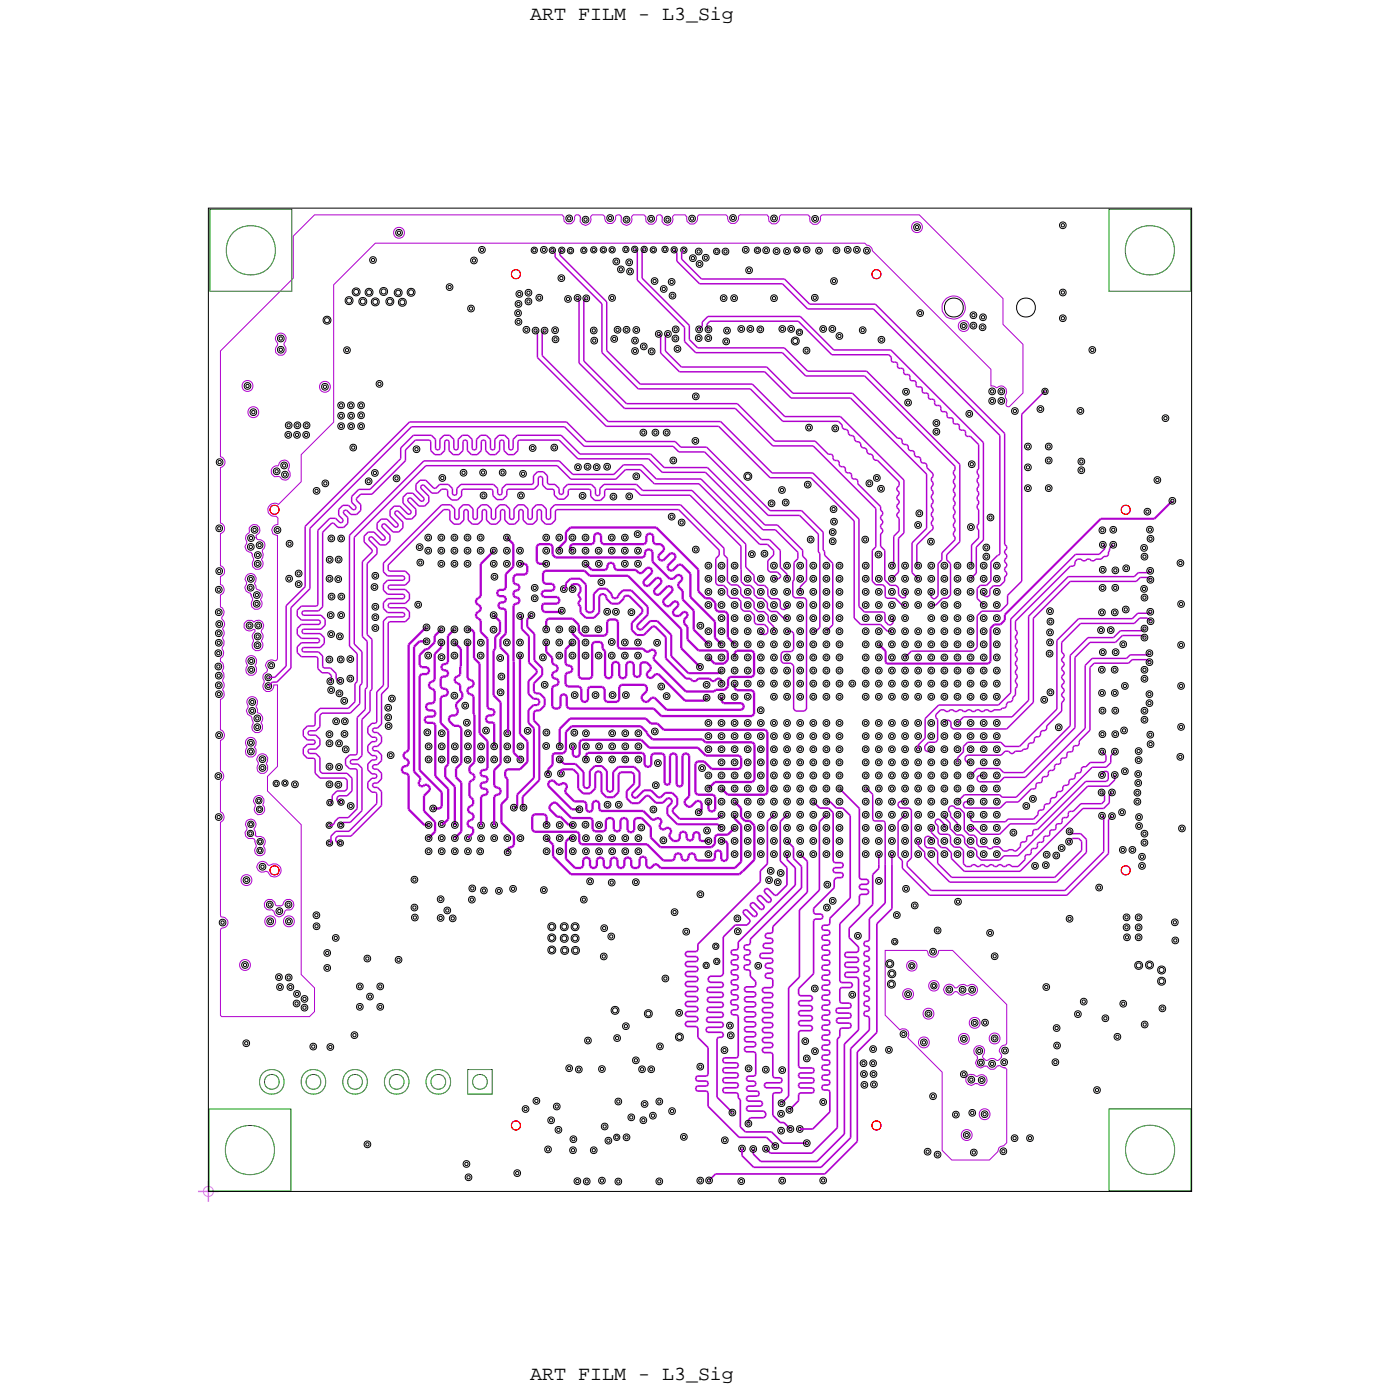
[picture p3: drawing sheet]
<svg xmlns="http://www.w3.org/2000/svg" width="85mm" height="85mm" viewBox="0 0 85 85" stroke-linecap="round" stroke-linejoin="round" font-family="sans-serif">
<defs><g id="words">
<g font-size="1.2">
<text x="32.4" y="1.2">ART FILM - L3_Sig</text>
<text x="32.4" y="84.2">ART FILM - L3_Sig</text>
</g>
</g></defs>
<!-- layer: Drawing Origin -->
<path d="M12.1 72.7h1.3M12.7 72.1v1.2" fill="none" stroke="#ff79cb" stroke-width=".09"/>
<path d="M12.5 72.5l.2-.1 .2 .1 .1 .2-.1 .2-.2 .1-.2-.1-.1-.2z" fill="none" stroke="#ff79cb" stroke-width=".06"/>
<!-- layer: Nets -->
<g fill="none" stroke="#000" stroke-width=".06">
<path d="M19.8 19.4l.2-.1 .1 .1 .1 .1-.1 .2-.1 .1-.2-.1-.1-.2zM19.8 19.5l.2-.1 .1 .1v.1l-.1 .1-.2-.1zM21.1 18.2l.2-.1 .2 .1v.1v.2l-.2 .1-.2-.1v-.2zM21.2 18.3l.1-.1 .1 .1v.1l-.1 .1-.1-.1zM21.6 17.6h.1h.2l.1 .2-.1 .2-.2 .1-.1-.1-.1-.2zM21.6 17.7h.1h.2v.2l-.2 .1-.1-.1zM22 18.2h.1h.2l.1 .2-.1 .2h-.2h-.1l-.1-.2zM22 18.3l.1-.1 .2 .1v.2h-.2h-.1zM22.3 17.7l.2-.1 .2 .1 .1 .1-.1 .2-.2 .1-.2-.1v-.2zM22.4 17.8l.1-.1 .2 .1v.1l-.2 .1-.1-.1zM22.6 15.8l.2-.1 .1 .1v.2l-.1 .1-.2-.1zM22.7 15.8h.1l.1 .1-.1 .1z"/>
<path d="M22.7 18.3l.2-.1 .2 .1v.1v.2l-.2 .1-.2-.1v-.2zM22.8 18.3h.1h.1v.2l-.1 .1-.1-.1zM23.2 17.6l.2-.1 .2 .1 .1 .2-.1 .2h-.2h-.2v-.2zM23.3 17.7l.1-.1 .1 .1v.2h-.1h-.1zM23.6 18.2h.2h.2v.2v.2h-.2h-.2l-.1-.2zM23.7 18.3l.1-.1 .1 .1v.2h-.1h-.1zM24.1 17.7l.2-.1 .2 .1v.2v.1l-.2 .1-.2-.1v-.1zM24.2 17.8l.1-.1 .1 .1v.1l-.1 .1-.1-.1zM24.2 14.1l.1-.1 .2 .1v.2l-.2 .1-.1-.1zM24.3 14.2v-.1l.1 .2h-.1zM24.4 18.3l.2-.1 .1 .1 .1 .1-.1 .2-.1 .1-.2-.1-.1-.2zM24.4 18.4l.2-.1 .1 .1v.1l-.1 .1-.2-.1z"/>
<path d="M24.9 17.7l.2-.1 .2 .1v.1v.2l-.2 .1-.2-.1-.1-.2zM25 17.8l.1-.1 .1 .1v.1l-.1 .1-.1-.1zM27.3 17.4l.1-.1 .2 .1v.2l-.2 .1-.1-.1zM27.3 17.5l.1-.1 .1 .2h-.1zM28.6 18.7l.1-.1 .2 .1v.2l-.2 .1-.1-.1zM28.7 18.8v-.1l.1 .2h-.1zM28.7 15.8l.2-.1 .2 .1v.2l-.2 .1-.2-.1zM28.8 15.8h.1l.1 .1-.1 .1zM29.2 15.1l.2-.1 .2 .1v.2l-.2 .1-.2-.1zM29.3 15.2l.1-.1 .1 .2h-.1zM31.4 19l.2-.1 .2 .1v.2l-.2 .1-.2-.1zM31.5 19.5l.1-.1 .2 .1v.2l-.2 .1-.1-.1z"/>
<path d="M31.5 18.4l.1-.1 .2 .1v.2l-.2 .2-.1-.2zM31.5 17.8l.2-.1 .2 .1v.2l-.2 .1-.2-.1zM31.5 19.1l.1-.1 .1 .2h-.1zM31.5 19.6l.1-.1 .1 .2h-.1zM31.5 18.5l.1-.1 .1 .2h-.1zM31.6 17.9l.1-.1 .1 .2h-.1zM32.1 18.3l.1-.1 .2 .1v.2l-.2 .1-.1-.1zM32.1 17.8l.1-.1 .2 .1v.2l-.2 .1-.1-.1zM32.2 18.3l.1 .1-.1 .1zM32.2 17.8l.1 .1-.1 .1zM32.4 15.2l.2-.1 .2 .1v.2l-.2 .1-.2-.1zM32.5 15.2h.1l.1 .1-.1 .1z"/>
<path d="M32.7 18.1l.2-.1 .2 .1v.2l-.2 .1-.2-.1zM32.8 18.1h.1l.1 .1-.1 .1zM33 15.1l.2-.1 .2 .1v.2l-.2 .1-.2-.1zM33.1 15.2l.1-.1 .1 .2h-.1zM33.5 15.2l.2-.1 .2 .1v.2l-.2 .1-.2-.1zM33.6 15.2h.1l.1 .1-.1 .1zM34.1 16.9l.2-.1 .1 .1v.2l-.1 .1-.2-.1zM34.1 15.2l.2-.1 .1 .1v.2l-.1 .1-.2-.1zM34.2 16.9h.1v.1v.1zM34.2 15.2h.1l.1 .1-.1 .1zM34.5 18.1l.2-.1 .1 .1v.2l-.1 .1-.2-.1zM34.6 13.2l.1-.1 .2 .1v.2l-.2 .1-.1-.1z"/>
<path d="M34.6 18.2l.1-.1 .1 .2h-.1zM34.6 13.3l.1-.1 .1 .2h-.1zM34.6 15.2l.2-.1 .2 .1v.2l-.2 .1-.2-.1zM34.7 15.2h.1l.1 .1-.1 .1zM35.1 18.1l.1-.1 .2 .1v.2l-.2 .1-.1-.1zM35.2 18.1l.1 .1-.1 .1zM35.5 15.2l.1-.1 .2 .1v.2l-.2 .1-.1-.1zM35.5 15.2h.1l.1 .1-.1 .1zM35.6 13.3l.1-.1 .2 .1v.2l-.2 .1-.1-.1zM35.6 18.1l.2-.1 .2 .1v.2l-.2 .1-.2-.1zM35.6 13.4l.1-.1 .1 .1-.1 .1zM35.7 18.2l.1-.1 .1 .2h-.1z"/>
<path d="M36.1 15.2l.1-.1 .2 .1v.1l-.2 .1-.1-.1zM36.1 15.2l.1-.1 .1 .2h-.1zM36.7 15.2l.1-.1 .2 .1v.1l-.2 .1-.1-.1zM36.7 15.2l.1-.1 .1 .2h-.1zM37.1 13.2l.1-.1 .2 .1v.2l-.2 .1-.1-.1zM37.1 13.3l.1-.1 .1 .2h-.1zM37.2 18.1l.2-.1 .1 .1v.2l-.1 .1-.2-.1zM37.2 15.2l.2-.1 .1 .1v.1l-.1 .1-.2-.1zM37.3 18.1h.1v.1v.1zM37.3 15.2l.1-.1v.2zM37.4 15.9l.2-.1 .2 .1v.2l-.2 .1-.2-.1zM37.5 15.9h.1l.1 .1-.1 .1z"/>
<path d="M37.7 16.3l.2-.1 .2 .1v.2l-.2 .1-.2-.1zM37.8 16.4l.1-.1 .1 .2h-.1zM38 15.1l.2-.1 .2 .1v.2l-.2 .1-.2-.1zM38.1 13.3l.1-.1 .2 .1v.2l-.2 .1-.1-.1zM38.1 15.2l.1-.1 .1 .2h-.1zM38.1 13.4l.1-.1 .1 .1-.1 .1zM38.2 15.9l.2-.1 .2 .1v.2l-.2 .1-.2-.1zM38.3 16.5l.1-.1 .2 .1v.2l-.2 .1-.1-.1zM38.3 16l.1-.1 .1 .2h-.1zM38.4 16.5l.1 .1-.1 .1zM38.6 15.1l.1-.1 .2 .1v.2l-.2 .1-.1-.1zM38.6 15.2l.1-.1 .1 .2h-.1z"/>
<path d="M39.1 15.1l.2-.1 .2 .1v.2l-.2 .1-.2-.1zM39.2 15.2l.1-.1 .1 .2h-.1zM39.6 13.2l.1-.1 .2 .1v.2l-.2 .2-.1-.2zM39.6 13.3l.1-.1 .1 .2h-.1zM39.7 15.2l.2-.1 .1 .1v.1l-.1 .1-.2-.1zM39.8 17.1l.1-.2 .2 .2v.1l-.2 .2-.1-.2zM39.8 15.2l.1-.1 .1 .2h-.1zM39.9 17.1v-.1l.1 .2-.1 .1zM40.3 17.5l.2-.1 .2 .1v.2l-.2 .1-.2-.1zM40.4 15.1l.2-.1 .1 .1v.2l-.1 .1-.2-.1zM40.4 17.6l.1-.1 .1 .2h-.1zM40.5 15.2l.1-.1 .1 .2h-.1z"/>
<path d="M40.6 13.3l.1-.1 .2 .1v.2l-.2 .1-.1-.1zM40.6 13.4l.1-.1 .1 .1-.1 .1zM40.8 17.1l.2-.1 .2 .1v.2l-.2 .1-.2-.1zM40.9 17.9l.1-.1 .2 .1v.2l-.2 .1-.1-.1zM40.9 17.2l.1-.1 .1 .1-.1 .1zM40.9 18l.1-.1 .1 .2h-.1zM41 15.2l.1-.1 .2 .1v.1l-.2 .1-.1-.1zM41 15.2l.1-.1 .1 .2h-.1zM41.1 20l.1-.1 .2 .1v.2l-.2 .1-.1-.1zM41.6 15.2l.1-.1 .2 .1v.2l-.2 .1-.1-.1zM41.6 15.2h.1l.1 .1-.1 .1zM42.1 13.2l.1-.1 .2 .1v.2l-.2 .1-.1-.1z"/>
<path d="M42.1 15.7l.2-.2 .2 .2v.2l-.2 .1-.2-.1zM42.1 13.3l.1-.1 .1 .2h-.1zM42.2 15.7h.1l.1 .1-.1 .1zM42.5 15.2l.1-.1 .2 .1v.2l-.2 .1-.1-.1zM42.5 20l.2-.1 .1 .1v.2l-.1 .1-.2-.1zM42.5 16l.2-.1 .2 .1v.2l-.2 .1-.2-.1zM42.5 15.3l.1-.1 .1 .2h-.1zM42.6 16.1l.1-.1 .1 .2h-.1zM42.9 15.6l.2-.1 .1 .1v.2l-.1 .1-.2-.1zM43 15.7l.1-.1 .1 .2h-.1zM43.1 20l.1-.1 .2 .1v.2l-.2 .1-.1-.1zM43.6 15.2l.1-.1 .2 .1v.2l-.2 .1-.1-.1z"/>
<path d="M43.6 15.3l.1-.1 .1 .2h-.1zM44 18.1l.2-.1 .1 .1v.2l-.1 .1-.2-.1zM44.1 18.1h.1l.1 .1-.1 .1zM44.1 15.2l.2-.1 .2 .1v.2l-.2 .1-.2-.1zM44.2 15.3l.1-.1 .1 .2h-.1zM44.6 13.2l.1-.1 .2 .1v.2l-.2 .1-.1-.1zM44.6 18.1l.2-.1 .2 .1v.2l-.2 .1-.2-.1zM44.6 13.3l.1-.1 .1 .2h-.1zM44.7 18.1h.1l.1 .1-.1 .1zM45.1 20l.1-.1 .2 .1v.2l-.2 .1-.1-.1zM45.3 15.1l.2-.1 .2 .1v.2l-.2 .1-.2-.1zM45.4 15.2l.1-.1 .1 .2h-.1z"/>
<path d="M45.5 16.4l.2-.1 .2 .1v.2l-.2 .1-.2-.1zM45.6 20l.2-.1 .2 .1v.2l-.2 .1-.2-.1zM45.6 16.4h.1l.1 .1-.1 .1zM46.1 15.2l.1-.1 .2 .1v.2l-.2 .1-.1-.1zM46.1 15.2h.1l.1 .1-.1 .1zM46.2 20l.2-.1 .2 .1v.2l-.2 .1-.2-.1zM46.6 15.2l.2-.1 .1 .1v.2l-.1 .1-.2-.1zM46.7 15.2h.1v.1v.1zM47.1 18.1l.1-.1 .2 .1v.2l-.2 .1-.1-.1zM47.1 13.2l.1-.1 .2 .1v.2l-.2 .1-.1-.1zM47.1 18.1h.1l.1 .1-.1 .1zM47.1 13.3l.1-.1 .1 .2h-.1z"/>
<path d="M47.2 15.2l.2-.1 .2 .1v.2l-.2 .1-.2-.1zM47.3 15.3l.1-.1 .1 .2h-.1zM47.6 20l.1-.1 .2 .1v.2l-.2 .1-.1-.1zM47.8 15.2l.2-.1 .2 .1v.2l-.2 .1-.2-.1zM47.9 15.3l.1-.1 .1 .2h-.1zM48.1 20l.2-.1 .2 .1v.2l-.2 .1-.2-.1zM48.5 15.2l.1-.1 .2 .1v.1l-.2 .1-.1-.1zM48.5 15.2l.1-.1 .1 .2h-.1zM49 15.1l.2-.1 .2 .1v.2l-.2 .1-.2-.1zM49.1 15.2l.1-.1 .1 .2h-.1zM49.5 18.1l.2-.1 .2 .1v.2l-.2 .1-.2-.1zM49.6 13.3l.1-.1 .2 .1v.2l-.2 .1-.1-.1z"/>
<path d="M49.6 18.1h.1l.1 .1-.1 .1zM49.6 13.3h.1l.1 .1-.1 .1zM49.8 15.2l.2-.1 .2 .1v.2l-.2 .1-.2-.1zM49.9 15.2h.1l.1 .1-.1 .1zM50.1 20l.1-.1 .2 .1v.2l-.2 .1-.1-.1zM50.6 20l.2-.1 .2 .1v.2l-.2 .1-.2-.1zM50.7 17.1l.2-.2 .2 .2v.1l-.2 .2-.2-.2zM50.8 17.1l.1-.1 .1 .2-.1 .1zM50.9 15.2l.1-.1 .2 .1v.2l-.2 .1-.1-.1zM51 15.2l.1 .1-.1 .1zM51.6 15.1l.1-.1 .2 .1v.2l-.2 .1-.1-.1zM51.6 15.2l.1-.1 .1 .2h-.1z"/>
<path d="M52.1 15.1l.2-.1 .2 .1v.2l-.2 .1-.2-.1zM52.2 15.2l.1-.1 .1 .2h-.1zM52.7 15.2l.2-.1 .2 .1v.2l-.2 .1-.2-.1zM52.8 15.2h.1l.1 .1-.1 .1zM55.8 13.8l.2-.1 .1 .1v.2l-.1 .1-.2-.1zM55.9 13.8h.1v.1v.1zM56 19l.1-.1 .2 .1v.2l-.2 .1-.1-.1zM56.1 19.1v-.1l.1 .2h-.1zM58.6 19.8l.2-.1 .2 .1v.2l-.2 .1-.2-.1zM58.7 19.8h.1l.1 .1-.1 .1zM59.2 19.8l.2-.1 .2 .1v.2l-.2 .1-.2-.1zM59.2 19.1l.2-.1 .2 .1v.2l-.2 .1-.2-.1z"/>
<path d="M59.3 19.8h.1l.1 .1-.1 .1zM59.3 19.2l.1-.1 .1 .2h-.1zM59.8 19.9l.2-.1 .1 .1v.2l-.1 .1-.2-.1zM59.8 19.3l.2-.1 .2 .1v.2l-.2 .1-.2-.1zM59.9 19.9h.1l.1 .1-.1 .1zM59.9 19.3h.1l.1 .1-.1 .1zM64.7 19.3l.2-.1 .1 .1v.2l-.1 .1-.2-.1zM64.7 17.8l.2-.2 .1 .2v.1l-.1 .2-.2-.2zM64.7 13.6l.2-.1 .1 .1v.2l-.1 .1-.2-.1zM64.8 19.4l.1-.1v.2zM64.8 17.8l.1-.1v.2v.1zM64.8 13.7l.1-.1v.2z"/>
<path d="M13.1 39.8l.2-.1 .2 .1v.2l-.2 .1-.2-.1zM13.2 37.3l.1-.1 .2 .1v.2l-.2 .1-.1-.1zM13.2 35.9l.2-.1 .1 .1v.2l-.1 .1-.2-.1zM13.2 38.5l.2-.1 .1 .1v.2l-.1 .1-.2-.1zM13.2 39.1l.2-.1 .1 .1v.2l-.1 .1-.2-.1zM13.2 34.8l.2-.2 .2 .2v.1l-.2 .2-.2-.2zM13.2 32.1l.2-.1 .2 .1v.2l-.2 .1-.2-.1zM13.2 38l.2-.1 .2 .1v.2l-.2 .1-.2-.1zM13.2 28.1l.2-.1 .2 .1v.2l-.2 .1-.2-.1zM13.2 39.8h.1l.1 .1-.1 .1zM13.3 37.3l.1 .1-.1 .1zM13.3 35.9h.1v.1v.1z"/>
<path d="M13.3 38.6l.1-.1v.2zM13.3 39.2l.1-.1v.2zM13.3 34.8l.1-.1 .1 .2-.1 .1zM13.3 32.2l.1-.1 .1 .2h-.1zM13.3 38h.1l.1 .1-.1 .1zM13.3 28.2l.1-.1 .1 .1-.1 .1zM14.9 23.5l.2-.2 .2 .2v.1l-.2 .2-.2-.2zM15 23.5l.1-.1 .1 .2-.1 .1zM15 38.1l.2-.1 .2 .1v.2l-.2 .1-.2-.1zM15.1 35.8l.2-.1 .2 .1v.2l-.2 .1-.2-.1zM15.1 33.3l.2-.1 .2 .1v.2l-.2 .1-.2-.1zM15.1 35.2l.2-.1 .2 .1v.2l-.2 .1-.2-.1z"/>
<path d="M15.1 32.7l.2-.1 .2 .1v.2l-.2 .1-.2-.1zM15.1 38.1h.1l.1 .1-.1 .1zM15.2 35.8h.1l.1 .1-.1 .1zM15.2 33.3h.1l.1 .1-.1 .1zM15.2 35.3l.1-.1 .1 .2h-.1zM15.2 32.8l.1-.1 .1 .2h-.1zM15.3 25.1l.2-.2 .1 .2v.1l-.1 .2-.2-.2zM15.4 32.2l.1-.1 .2 .1v.2l-.2 .1-.1-.1zM15.4 25.1l.1-.1v.2v.1zM15.4 32.3l.1-.1 .1 .2h-.1zM15.5 36.7l.2-.1 .1 .1v.2l-.1 .1-.2-.1zM15.5 36.2l.2-.1 .2 .1v.2l-.2 .1-.2-.1z"/>
<path d="M15.5 39.3l.2-.1 .2 .1v.2l-.2 .1-.2-.1zM15.5 34.3l.2-.1 .2 .1v.2l-.2 .1-.2-.1zM15.5 38.7l.2-.1 .2 .1v.2l-.2 .1-.2-.1zM15.6 33.8l.1-.1 .2 .1v.2l-.2 .1-.1-.1zM15.6 36.8l.1-.1 .1 .2h-.1zM15.6 38.1l.2-.1 .1 .1v.2l-.1 .1-.2-.1zM15.6 36.3l.1-.1 .1 .2h-.1zM15.6 39.3h.1l.1 .1-.1 .1zM15.6 34.4l.1-.1 .1 .2h-.1zM15.6 38.8l.1-.1 .1 .2h-.1zM15.6 33.8h.1l.1 .1-.1 .1zM15.7 33.2l.1-.1 .2 .1v.2l-.2 .1-.1-.1z"/>
<path d="M15.7 38.1h.1l.1 .1-.1 .1zM15.7 33.2h.1l.1 .1-.1 .1zM16.7 28.7l.2-.1 .2 .1v.2l-.2 .1-.2-.1zM16.8 32.2l.1-.1 .2 .1v.2l-.2 .1-.1-.1zM16.8 28.7h.1l.1 .1-.1 .1zM16.8 32.3l.1-.1 .1 .2h-.1zM17 20.6l.1-.1 .2 .1v.2l-.2 .1-.1-.1zM17 21.2l.1-.1 .2 .1v.2l-.2 .1-.1-.1zM17 20.6h.1l.1 .1-.1 .1zM17 21.3l.1-.1 .1 .2h-.1zM17.2 28.3l.1-.1 .2 .1v.2l-.2 .1-.1-.1zM17.2 28.9l.2-.1 .2 .1v.2l-.2 .1-.2-.1z"/>
<path d="M17.2 28.4l.1-.1 .1 .2h-.1zM17.3 28.9h.1l.1 .1-.1 .1zM17.4 26.4l.2-.1 .2 .1v.2l-.2 .1-.2-.1zM17.4 25.9l.2-.2 .2 .2v.1l-.2 .2-.2-.2zM17.5 35.2l.1-.1 .2 .1v.2l-.2 .1-.1-.1zM17.5 33.1l.2-.1 .1 .1v.2l-.1 .1-.2-.1zM17.5 26.5l.1-.1 .1 .2h-.1zM17.5 25.9l.1-.1 .1 .2-.1 .1zM17.6 35.3v-.1l.1 .2h-.1zM17.6 33.1h.1l.1 .1-.1 .1zM17.9 26.4l.2-.1 .2 .1v.2l-.2 .1-.2-.1zM18 25.9l.1-.2 .2 .2v.1l-.2 .2-.1-.2z"/>
<path d="M18 26.5l.1-.1 .1 .2h-.1zM18 34.9l.2-.1 .2 .1v.2l-.2 .1-.2-.1zM18 35.5l.2-.1 .2 .1v.2l-.2 .1-.2-.1zM18.1 25.9v-.1l.1 .2-.1 .1zM18.1 34.9h.1l.1 .1-.1 .1zM18.1 35.6l.1-.1 .1 .2h-.1zM18.5 26.4l.2-.1 .2 .1v.2l-.2 .1-.2-.1zM18.5 25.9l.2-.2 .2 .2v.1l-.2 .2-.2-.2zM18.6 26.5l.1-.1 .1 .2h-.1zM18.6 25.9l.1-.1 .1 .2-.1 .1zM19.1 29.9l.2-.2 .2 .2v.1l-.2 .2-.2-.2zM19.2 29.9l.1-.1 .1 .2-.1 .1z"/>
<path d="M19.6 23.5l.2-.1 .2 .1v.2l-.2 .1-.2-.1zM19.7 29.4l.2-.1 .1 .1v.2l-.1 .1-.2-.1zM19.7 23.6l.1-.1 .1 .2h-.1zM19.8 29.4h.1v.1v.1zM19.9 35.2l.2-.1 .2 .1v.2l-.2 .1-.2-.1zM19.9 34.1l.2-.2 .2 .2v.2l-.2 .1-.2-.1zM20 37.4l.2-.1 .2 .1v.2l-.2 .1-.2-.1zM20 35.3l.1-.1 .1 .2h-.1zM20 38.6l.2-.1 .2 .1v.2l-.2 .1-.2-.1zM20 34.1h.1l.1 .1-.1 .1zM20 32.8l.2-.1 .2 .1v.2l-.2 .1-.2-.1zM20.1 36.3l.1-.1 .2 .1v.2l-.2 .1-.1-.1z"/>
<path d="M20.1 37.5l.1-.1 .1 .2h-.1zM20.1 38.6h.1l.1 .1-.1 .1zM20.1 32.8h.1l.1 .1-.1 .1zM20.1 36.4l.1-.1 .1 .2h-.1zM20.5 35.2l.1-.1 .2 .1v.2l-.2 .1-.1-.1zM20.5 34l.2-.1 .1 .1v.2l-.1 .1-.2-.1zM20.6 35.3v-.1l.1 .2h-.1zM20.6 38.7l.1-.1 .2 .1v.2l-.2 .1-.1-.1zM20.6 34.1l.1-.1 .1 .2h-.1zM20.6 32.8l.2-.1 .2 .1v.2l-.2 .1-.2-.1zM20.6 37.4l.2-.1 .2 .1v.2l-.2 .1-.2-.1zM20.6 25.9l.2-.1 .2 .1v.2l-.2 .1-.2-.1z"/>
<path d="M20.6 25.3l.2-.1 .2 .1v.2l-.2 .1-.2-.1zM20.6 24.6l.2-.1 .2 .1v.2l-.2 .1-.2-.1zM20.6 36.3l.2-.1 .2 .1v.2l-.2 .1-.2-.1zM20.6 38.8l.1-.1 .1 .2h-.1zM20.7 32.8h.1l.1 .1-.1 .1zM20.7 37.5l.1-.1 .1 .2h-.1zM20.7 26l.1-.1 .1 .2h-.1zM20.7 25.3h.1l.1 .1-.1 .1zM20.7 24.7l.1-.1 .1 .2h-.1zM20.7 36.4l.1-.1 .1 .2h-.1zM21 21.3l.2-.1 .2 .1v.2l-.2 .1-.2-.1zM21.1 21.3h.1l.1 .1-.1 .1z"/>
<path d="M21.2 24.6l.2-.1 .2 .1v.2l-.2 .1-.2-.1zM21.2 25.9l.2-.1 .2 .1v.2l-.2 .1-.2-.1zM21.2 25.3l.2-.1 .2 .1v.2l-.2 .1-.2-.1zM21.3 24.7l.1-.1 .1 .2h-.1zM21.3 26l.1-.1 .1 .2h-.1zM21.3 25.3h.1l.1 .1-.1 .1zM21.4 27.2l.2-.1 .1 .1v.2l-.1 .1-.2-.1zM21.5 27.3l.1-.1v.2zM21.9 25.9l.1-.1 .2 .1v.2l-.2 .1-.1-.1zM21.9 25.2l.1-.1 .2 .1v.2l-.2 .1-.1-.1zM21.9 24.6l.1-.1 .2 .1v.2l-.2 .1-.1-.1zM21.9 26l.1-.1 .1 .2h-.1z"/>
<path d="M21.9 25.3l.1-.1 .1 .2h-.1zM21.9 24.7l.1-.1 .1 .2h-.1zM22.3 29.3l.2-.1 .2 .1v.2l-.2 .1-.2-.1zM22.4 29.3h.1l.1 .1-.1 .1zM22.7 35.7l.2-.1 .1 .1v.2l-.1 .1-.2-.1zM22.7 28.8l.2-.1 .2 .1v.2l-.2 .1-.2-.1zM22.7 35l.2-.1 .2 .1v.2l-.2 .1-.2-.1zM22.7 37.6l.2-.1 .2 .1v.2l-.2 .1-.2-.1zM22.7 38.2l.2-.1 .2 .1v.2l-.2 .1-.2-.1zM22.7 36.9l.2-.1 .2 .1v.2l-.2 .1-.2-.1zM22.8 35.8l.1-.1v.2zM22.8 28.8h.1l.1 .1-.1 .1z"/>
<path d="M22.8 35.1l.1-.1 .1 .2h-.1zM22.8 37.6h.1l.1 .1-.1 .1zM22.8 38.3l.1-.1 .1 .2h-.1zM22.8 37l.1-.1 .1 .2h-.1zM23 23.3l.2-.1 .1 .1v.2l-.1 .1-.2-.1zM23.1 23.4l.1-.1v.2zM24 29.1l.2-.1 .2 .1v.2l-.2 .1-.2-.1zM24.1 29.1h.1l.1 .1-.1 .1zM25.2 27.3l.2-.1 .2 .1v.2l-.2 .1-.2-.1zM25.3 27.4l.1-.1 .1 .2h-.1zM25.3 36.8l.2-.1 .2 .1v.2l-.2 .1-.2-.1zM25.4 36.8h.1l.1 .1-.1 .1z"/>
<path d="M25.4 33.3l.2-.1 .2 .1v.2l-.2 .1-.2-.1zM25.5 34.2l.1-.1 .2 .1v.2l-.2 .1-.1-.1zM25.5 33.3h.1l.1 .1-.1 .1zM25.6 34.3v-.1l.1 .2h-.1zM25.8 38.2l.2-.1 .2 .1v.2l-.2 .1-.2-.1zM25.8 39l.2-.1 .2 .1v.2l-.2 .1-.2-.1zM25.9 38.2h.1l.1 .1-.1 .1zM25.9 39.1l.1-.1 .1 .2h-.1zM25.9 33.5l.2-.1 .2 .1v.2l-.2 .1-.2-.1zM25.9 39.9l.2-.1 .2 .1v.2l-.2 .1-.2-.1zM25.9 32.7l.2-.1 .2 .1v.2l-.2 .1-.2-.1zM26 33.6l.1-.1 .1 .2h-.1z"/>
<path d="M26 40l.1-.1 .1 .2h-.1zM26 32.8l.1-.1 .1 .2h-.1zM26.7 32.7l.2-.1 .2 .1v.2l-.2 .1-.2-.1zM26.7 38.3l.2-.1 .2 .1v.2l-.2 .1-.2-.1zM26.7 39.1l.2-.1 .2 .1v.2l-.2 .1-.2-.1zM26.7 33.5l.2-.1 .2 .1v.2l-.2 .1-.2-.1zM26.7 34.3l.2-.1 .2 .1v.2l-.2 .1-.2-.1zM26.8 29.1l.2-.1 .2 .1v.2l-.2 .1-.2-.1zM26.8 32.8l.1-.1 .1 .2h-.1zM26.8 38.4l.1-.1 .1 .2h-.1zM26.8 39.2l.1-.1 .1 .2h-.1zM26.8 33.6l.1-.1 .1 .2h-.1z"/>
<path d="M26.8 34.4l.1-.1 .1 .2h-.1zM26.9 29.1h.1l.1 .1-.1 .1zM27.5 38.3l.2-.1 .2 .1v.2l-.2 .1-.2-.1zM27.5 34.3l.2-.1 .2 .1v.2l-.2 .1-.2-.1zM27.5 39.1l.2-.1 .2 .1v.2l-.2 .1-.2-.1zM27.5 33.5l.2-.1 .2 .1v.2l-.2 .1-.2-.1zM27.5 39.9l.2-.1 .2 .1v.2l-.2 .1-.2-.1zM27.5 32.7l.2-.1 .2 .1v.2l-.2 .1-.2-.1zM27.6 38.4l.1-.1 .1 .2h-.1zM27.6 34.4l.1-.1 .1 .2h-.1zM27.6 39.2l.1-.1 .1 .2h-.1zM27.6 33.6l.1-.1 .1 .2h-.1z"/>
<path d="M27.6 40l.1-.1 .1 .2h-.1zM27.6 32.8l.1-.1 .1 .2h-.1zM28.1 28.7l.2-.1 .2 .1v.2l-.2 .1-.2-.1zM28.2 28.8l.1-.1 .1 .2h-.1zM28.3 32.7l.2-.1 .2 .1v.2l-.2 .1-.2-.1zM28.3 34.3l.2-.1 .2 .1v.2l-.2 .1-.2-.1zM28.3 38.3l.2-.1 .2 .1v.2l-.2 .1-.2-.1zM28.3 33.5l.2-.1 .2 .1v.2l-.2 .1-.2-.1zM28.3 39.1l.2-.1 .2 .1v.2l-.2 .1-.2-.1zM28.4 32.8l.1-.1 .1 .2h-.1zM28.4 34.4l.1-.1 .1 .2h-.1zM28.4 38.4l.1-.1 .1 .2h-.1z"/>
<path d="M28.4 33.6l.1-.1 .1 .2h-.1zM28.4 39.2l.1-.1 .1 .2h-.1zM29.1 33.5l.2-.1 .2 .1v.2l-.2 .1-.2-.1zM29.1 32.7l.2-.1 .2 .1v.2l-.2 .1-.2-.1zM29.1 39.9l.2-.1 .2 .1v.2l-.2 .1-.2-.1zM29.2 39.1l.1-.1 .2 .1v.2l-.2 .1-.1-.1zM29.2 33.6l.1-.1 .1 .2h-.1zM29.2 32.8l.1-.1 .1 .2h-.1zM29.2 40l.1-.1 .1 .2h-.1zM29.3 39.2v-.1l.1 .2h-.1zM29.3 28.7l.2-.1 .2 .1v.2l-.2 .1-.2-.1zM29.3 30.1l.2-.1 .2 .1v.2l-.2 .1-.2-.1z"/>
<path d="M29.4 28.8l.1-.1 .1 .2h-.1zM29.4 30.2l.1-.1 .1 .2h-.1zM29.9 38.3l.2-.1 .2 .1v.2l-.2 .1-.2-.1zM29.9 37.4l.2-.1 .2 .1v.2l-.2 .1-.2-.1zM29.9 33.5l.2-.1 .2 .1v.2l-.2 .1-.2-.1zM29.9 34.3l.2-.1 .2 .1v.2l-.2 .1-.2-.1zM30 35.1l.2-.1 .2 .1v.2l-.2 .1-.2-.1zM30 38.4l.1-.1 .1 .2h-.1zM30 37.5l.1-.1 .1 .2h-.1zM30 33.6l.1-.1 .1 .2h-.1zM30 34.4l.1-.1 .1 .2h-.1zM30.1 35.1h.1l.1 .1-.1 .1z"/>
<path d="M30.5 28.7l.2-.1 .2 .1v.2l-.2 .1-.2-.1zM30.6 28.8l.1-.1 .1 .2h-.1zM30.7 39.1l.2-.1 .2 .1v.2l-.2 .1-.2-.1zM30.7 33.5l.2-.1 .2 .1v.2l-.2 .1-.2-.1zM30.7 34.3l.2-.1 .2 .1v.2l-.2 .1-.2-.1zM30.7 32.7l.2-.1 .2 .1v.2l-.2 .1-.2-.1zM30.8 39.2l.1-.1 .1 .2h-.1zM30.8 33.6l.1-.1 .1 .2h-.1zM30.8 34.4l.1-.1 .1 .2h-.1zM30.8 32.8l.1-.1 .1 .2h-.1zM31.5 39.9l.2-.1 .2 .1v.2l-.2 .1-.2-.1zM31.5 34.3l.2-.1 .2 .1v.2l-.2 .1-.2-.1z"/>
<path d="M31.5 39.1l.2-.1 .2 .1v.2l-.2 .1-.2-.1zM31.5 33.5l.2-.1 .2 .1v.2l-.2 .1-.2-.1zM31.6 37.5l.1-.1 .2 .1v.2l-.2 .1-.1-.1zM31.6 30.1l.2-.1 .2 .1v.2l-.2 .1-.2-.1zM31.6 39.9h.1l.1 .1-.1 .1zM31.6 34.4l.1-.1 .1 .2h-.1zM31.6 39.2l.1-.1 .1 .2h-.1zM31.6 33.6l.1-.1 .1 .2h-.1zM31.7 37.5l.1 .1-.1 .1zM31.7 30.2l.1-.1 .1 .2h-.1zM31.7 28.8l.2-.1 .2 .1v.2l-.2 .1-.2-.1zM31.8 28.9l.1-.1 .1 .2h-.1z"/>
<path d="M31.9 20l.2-.1 .2 .1v.2l-.2 .1-.2-.1zM32 20.1l.1-.1 .1 .2h-.1zM32.2 37.4l.2-.1 .2 .1v.2l-.2 .1-.2-.1zM32.3 27.2l.2-.1 .2 .1v.2l-.2 .1-.2-.1zM32.3 37.5l.1-.1 .1 .2h-.1zM32.4 27.3l.1-.1 .1 .2h-.1zM32.4 36.4l.2-.1 .2 .1v.2l-.2 .1-.2-.1zM32.4 35.8l.2-.1 .2 .1v.2l-.2 .1-.2-.1zM32.5 20.1l.2-.1 .2 .1v.2l-.2 .1-.2-.1zM32.5 36.5l.1-.1 .1 .2h-.1zM32.5 35.8h.1l.1 .1-.1 .1zM32.6 20.1h.1l.1 .1-.1 .1z"/>
<path d="M33.1 20.1l.1-.1 .2 .1v.2l-.2 .1-.1-.1zM33.1 20.1h.1l.1 .1-.1 .1zM33.1 33.5l.2-.1 .2 .1v.2l-.2 .1-.2-.1zM33.1 39.1l.2-.1 .2 .1v.2l-.2 .1-.2-.1zM33.1 34.3l.2-.1 .2 .1v.2l-.2 .1-.2-.1zM33.1 38.3l.2-.1 .2 .1v.2l-.2 .1-.2-.1zM33.1 32.7l.2-.1 .2 .1v.2l-.2 .1-.2-.1zM33.2 33.6l.1-.1 .1 .2h-.1zM33.2 39.2l.1-.1 .1 .2h-.1zM33.2 34.4l.1-.1 .1 .2h-.1zM33.2 38.4l.1-.1 .1 .2h-.1zM33.2 32.8l.1-.1 .1 .2h-.1z"/>
<path d="M33.6 27.2l.2-.1 .2 .1v.2l-.2 .1-.2-.1zM33.7 20l.2-.1 .2 .1v.2l-.2 .2-.2-.2zM33.7 20.6l.2-.1 .2 .1v.2l-.2 .1-.2-.1zM33.7 27.3l.1-.1 .1 .2h-.1zM33.8 20.1l.1-.1 .1 .2h-.1zM33.8 20.7l.1-.1 .1 .2h-.1zM33.9 38.3l.2-.1 .2 .1v.2l-.2 .1-.2-.1zM33.9 33.5l.2-.1 .2 .1v.2l-.2 .1-.2-.1zM33.9 39.1l.2-.1 .2 .1v.2l-.2 .1-.2-.1zM33.9 39.9l.2-.1 .2 .1v.2l-.2 .1-.2-.1zM33.9 32.7l.2-.1 .2 .1v.2l-.2 .1-.2-.1zM34 38.4l.1-.1 .1 .2h-.1z"/>
<path d="M34 33.6l.1-.1 .1 .2h-.1zM34 39.2l.1-.1 .1 .2h-.1zM34 40l.1-.1 .1 .2h-.1zM34 32.8l.1-.1 .1 .2h-.1zM34.1 37.2l.2-.1 .2 .1v.2l-.2 .1-.2-.1zM34.2 37.2h.1l.1 .1-.1 .1zM34.2 35.8l.2-.1 .2 .1v.2l-.2 .1-.2-.1zM34.3 35.9l.1-.1 .1 .2h-.1zM34.7 32.7l.2-.1 .2 .1v.2l-.2 .1-.2-.1zM34.7 38.3l.2-.1 .2 .1v.2l-.2 .1-.2-.1zM34.7 33.5l.2-.1 .2 .1v.2l-.2 .1-.2-.1zM34.7 39.1l.2-.1 .2 .1v.2l-.2 .1-.2-.1z"/>
<path d="M34.7 39.9l.2-.1 .2 .1v.2l-.2 .1-.2-.1zM34.8 35.8l.1-.1 .2 .1v.2l-.2 .1-.1-.1zM34.8 32.8l.1-.1 .1 .2h-.1zM34.8 38.4l.1-.1 .1 .2h-.1zM34.8 33.6l.1-.1 .1 .2h-.1zM34.8 39.2l.1-.1 .1 .2h-.1zM34.8 40l.1-.1 .1 .2h-.1zM34.9 35.9v-.1l.1 .2h-.1zM35.1 28.4l.2-.1 .2 .1v.2l-.2 .1-.2-.1zM35.2 28.5l.1-.1 .1 .2h-.1zM35.4 30.2l.2-.1 .1 .1v.2l-.1 .1-.2-.1zM35.5 30.2h.1v.1v.1z"/>
<path d="M35.5 38.3l.2-.1 .2 .1v.2l-.2 .1-.2-.1zM35.5 34.3l.2-.1 .2 .1v.2l-.2 .1-.2-.1zM35.5 39.1l.2-.1 .2 .1v.2l-.2 .1-.2-.1zM35.5 33.5l.2-.1 .2 .1v.2l-.2 .1-.2-.1zM35.5 39.9l.2-.1 .2 .1v.2l-.2 .1-.2-.1zM35.5 32.7l.2-.1 .2 .1v.2l-.2 .1-.2-.1zM35.6 38.4l.1-.1 .1 .2h-.1zM35.6 34.4l.1-.1 .1 .2h-.1zM35.6 39.2l.1-.1 .1 .2h-.1zM35.6 33.6l.1-.1 .1 .2h-.1zM35.6 40l.1-.1 .1 .2h-.1zM35.6 32.8l.1-.1 .1 .2h-.1z"/>
<path d="M35.7 28.4l.2-.1 .1 .1v.2l-.1 .1-.2-.1zM35.8 28.4h.1v.1v.1zM36.1 20.1l.1-.1 .2 .1v.2l-.2 .1-.1-.1zM36.1 20.7l.2-.1 .1 .1v.2l-.1 .1-.2-.1zM36.1 20.1h.1l.1 .1-.1 .1zM36.2 20.7h.1l.1 .1-.1 .1zM36.2 28.4l.2-.1 .2 .1v.2l-.2 .1-.2-.1zM36.3 28.5l.1-.1 .1 .2h-.1zM36.3 38.3l.2-.1 .2 .1v.2l-.2 .1-.2-.1zM36.3 33.5l.2-.1 .2 .1v.2l-.2 .1-.2-.1zM36.3 39.9l.2-.1 .2 .1v.2l-.2 .1-.2-.1zM36.4 34.3l.1-.1 .2 .1v.2l-.2 .1-.1-.1z"/>
<path d="M36.4 38.3h.1l.1 .1-.1 .1zM36.4 33.6l.1-.1 .1 .2h-.1zM36.4 40l.1-.1 .1 .2h-.1zM36.5 34.4v-.1l.1 .2h-.1zM36.5 35.4l.2-.1 .2 .1v.2l-.2 .1-.2-.1zM36.6 35.5l.1-.1 .1 .2h-.1zM36.9 28.4l.1-.1 .2 .1v.2l-.2 .1-.1-.1zM36.9 37.2l.2-.1 .1 .1v.2l-.1 .1-.2-.1zM37 28.4l.1 .1-.1 .1zM37 37.3l.1-.1v.2zM37.1 33.5l.2-.1 .2 .1v.2l-.2 .1-.2-.1zM37.1 39.9l.2-.1 .2 .1v.2l-.2 .1-.2-.1z"/>
<path d="M37.1 32.7l.2-.1 .2 .1v.2l-.2 .1-.2-.1zM37.2 39.1l.1-.1 .2 .1v.2l-.2 .1-.1-.1zM37.2 33.6l.1-.1 .1 .2h-.1zM37.2 40l.1-.1 .1 .2h-.1zM37.2 32.8l.1-.1 .1 .2h-.1zM37.2 39.1h.1l.1 .1-.1 .1zM37.3 30.2l.1-.1 .2 .1v.2l-.2 .1-.1-.1zM37.3 20.6l.2-.1 .2 .1v.2l-.2 .1-.2-.1zM37.3 30.3l.1-.1 .1 .2h-.1zM37.4 20.6h.1l.1 .1-.1 .1zM37.4 37.2l.2-.1 .2 .1v.2l-.2 .1-.2-.1zM37.5 37.3l.1-.1 .1 .2h-.1z"/>
<path d="M37.5 20l.2-.1 .2 .1v.2l-.2 .1-.2-.1zM37.6 20.1l.1-.1 .1 .2h-.1zM37.9 33.5l.2-.1 .2 .1v.2l-.2 .1-.2-.1zM37.9 34.3l.2-.1 .2 .1v.2l-.2 .1-.2-.1zM37.9 39.1l.2-.1 .2 .1v.2l-.2 .1-.2-.1zM37.9 39.9l.2-.1 .2 .1v.2l-.2 .1-.2-.1zM37.9 32.7l.2-.1 .2 .1v.2l-.2 .1-.2-.1zM38 33.6l.1-.1 .1 .2h-.1zM38 34.4l.1-.1 .1 .2h-.1zM38 39.2l.1-.1 .1 .2h-.1zM38 40l.1-.1 .1 .2h-.1zM38 32.8l.1-.1 .1 .2h-.1z"/>
<path d="M38.1 20l.1-.1 .2 .1v.2l-.2 .1-.1-.1zM38.1 20.1l.1-.1 .1 .2h-.1zM38.2 30.2l.2-.1 .2 .1v.2l-.2 .1-.2-.1zM38.3 30.2h.1l.1 .1-.1 .1zM38.3 37.3l.2-.1 .2 .1v.2l-.2 .1-.2-.1zM38.4 37.3h.1l.1 .1-.1 .1zM38.6 20.7l.2-.1 .1 .1v.2l-.1 .1-.2-.1zM38.6 21.3l.2-.1 .1 .1v.2l-.1 .1-.2-.1zM38.6 29l.2-.1 .2 .1v.2l-.2 .1-.2-.1zM38.6 20l.2-.1 .2 .1v.2l-.2 .1-.2-.1zM38.7 20.7h.1v.1v.1zM38.7 21.4l.1-.1v.2z"/>
<path d="M38.7 32.5l.2-.1 .2 .1v.2l-.2 .1-.2-.1zM38.7 29h.1l.1 .1-.1 .1zM38.7 20.1l.1-.1 .1 .2h-.1zM38.7 39.1l.2-.1 .2 .1v.2l-.2 .1-.2-.1zM38.7 34.3l.2-.1 .2 .1v.2l-.2 .1-.2-.1zM38.7 33.5l.2-.1 .2 .1v.2l-.2 .1-.2-.1zM38.7 39.9l.2-.1 .2 .1v.2l-.2 .1-.2-.1zM38.8 32.5h.1l.1 .1-.1 .1zM38.8 39.2l.1-.1 .1 .2h-.1zM38.8 34.4l.1-.1 .1 .2h-.1zM38.8 33.6l.1-.1 .1 .2h-.1zM38.8 40l.1-.1 .1 .2h-.1z"/>
<path d="M39.1 26.3l.2-.1 .1 .1v.2l-.1 .1-.2-.1zM39.1 21l.2-.1 .2 .1v.2l-.2 .1-.2-.1zM39.2 26.3h.1v.1v.1zM39.2 21.1l.1-.1 .1 .2h-.1zM39.6 21.3l.2-.1 .1 .1v.2l-.1 .1-.2-.1zM39.7 21.4l.1-.1 .1 .2h-.1zM39.8 26.3l.2-.1 .2 .1v.2l-.2 .1-.2-.1zM39.9 26.3h.1l.1 .1-.1 .1zM39.9 39.1l.2-.1 .2 .1v.2l-.2 .1-.2-.1zM40 39.2l.1-.1 .1 .2h-.1zM40 20.3l.2-.1 .2 .1v.2l-.2 .1-.2-.1zM40.1 20.3h.1l.1 .1-.1 .1z"/>
<path d="M40.5 26.3l.2-.1 .2 .1v.2l-.2 .1-.2-.1zM40.6 20.3l.2-.1 .1 .1v.2l-.1 .1-.2-.1zM40.6 26.3h.1l.1 .1-.1 .1zM40.7 20.3h.1v.1v.1zM40.8 31.4l.2-.1 .2 .1v.2l-.2 .1-.2-.1zM40.9 31.5l.1-.1 .1 .2h-.1zM40.9 28l.2-.1 .2 .1v.2l-.2 .1-.2-.1zM41 28h.1l.1 .1-.1 .1zM41 20.6l.2-.1 .2 .1v.2l-.2 .1-.2-.1zM41.1 20.6h.1l.1 .1-.1 .1zM41.1 20h.1l.1 .1-.1 .1zM41.2 21.2l.1-.1 .2 .1v.2l-.2 .1-.1-.1z"/>
<path d="M41.3 21.2l.1 .1-.1 .1zM41.4 31.8l.2-.1 .2 .1v.2l-.2 .1-.2-.1zM41.5 31.8h.1l.1 .1-.1 .1zM42.3 26.8l.1-.1 .2 .1v.2l-.2 .1-.1-.1zM42.3 33.4l.2-.1 .1 .1v.2l-.1 .1-.2-.1zM42.3 24.1l.2-.1 .1 .1v.2l-.1 .1-.2-.1zM42.3 26.9l.1-.1 .1 .2h-.1zM42.4 33.5l.1-.1v.2zM42.4 24.1h.1v.1v.1zM42.5 20.5l.1-.1 .2 .1v.2l-.2 .1-.1-.1zM42.5 20.6l.1-.1 .1 .2h-.1zM42.6 38.1l.1-.1 .2 .1v.2l-.2 .1-.1-.1z"/>
<path d="M42.6 20h.1l.1 .1-.1 .1zM42.6 38.1h.1l.1 .1-.1 .1zM43 20.5l.2-.1 .2 .1v.2l-.2 .1-.2-.1zM43 34.4l.2-.1 .2 .1v.2l-.2 .1-.2-.1zM43 39.2l.2-.1 .2 .1v.2l-.2 .1-.2-.1zM43 38.4l.2-.1 .2 .1v.2l-.2 .1-.2-.1zM43 35.2l.2-.1 .2 .1v.2l-.2 .1-.2-.1zM43 36.8l.2-.1 .2 .1v.2l-.2 .1-.2-.1zM43 36l.2-.1 .2 .1v.2l-.2 .1-.2-.1zM43.1 20.6l.1-.1 .1 .2h-.1zM43.1 34.5l.1-.1 .1 .2h-.1zM43.1 39.3l.1-.1 .1 .2h-.1z"/>
<path d="M43.1 38.5l.1-.1 .1 .2h-.1zM43.1 35.3l.1-.1 .1 .2h-.1zM43.1 36.9l.1-.1 .1 .2h-.1zM43.1 36.1l.1-.1 .1 .2h-.1zM43.1 20h.1l.1 .1-.1 .1zM43.8 34.4l.2-.1 .2 .1v.2l-.2 .1-.2-.1zM43.8 39.2l.2-.1 .2 .1v.2l-.2 .1-.2-.1zM43.8 38.4l.2-.1 .2 .1v.2l-.2 .1-.2-.1zM43.8 35.2l.2-.1 .2 .1v.2l-.2 .1-.2-.1zM43.8 36.8l.2-.1 .2 .1v.2l-.2 .1-.2-.1zM43.8 37.6l.2-.1 .2 .1v.2l-.2 .1-.2-.1zM43.8 36l.2-.1 .2 .1v.2l-.2 .1-.2-.1z"/>
<path d="M43.9 34.5l.1-.1 .1 .2h-.1zM43.9 39.3l.1-.1 .1 .2h-.1zM43.9 38.5l.1-.1 .1 .2h-.1zM43.9 35.3l.1-.1 .1 .2h-.1zM43.9 36.9l.1-.1 .1 .2h-.1zM43.9 37.7l.1-.1 .1 .2h-.1zM43.9 36.1l.1-.1 .1 .2h-.1zM44.1 20.7l.2-.1 .2 .1v.2l-.2 .1-.2-.1zM44.2 20.1l.2-.1 .1 .1v.2l-.1 .1-.2-.1zM44.2 20.8l.1-.1 .1 .2h-.1zM44.3 20.1h.1l.1 .1-.1 .1zM44.6 34.4l.2-.1 .2 .1v.2l-.2 .1-.2-.1z"/>
<path d="M44.6 35.2l.2-.1 .2 .1v.2l-.2 .1-.2-.1zM44.6 39.2l.2-.1 .2 .1v.2l-.2 .1-.2-.1zM44.6 36l.2-.1 .2 .1v.2l-.2 .1-.2-.1zM44.6 36.8l.2-.1 .2 .1v.2l-.2 .1-.2-.1zM44.6 37.6l.2-.1 .2 .1v.2l-.2 .1-.2-.1zM44.6 38.4l.2-.1 .2 .1v.2l-.2 .1-.2-.1zM44.7 34.5l.1-.1 .1 .2h-.1zM44.7 35.3l.1-.1 .1 .2h-.1zM44.7 39.3l.1-.1 .1 .2h-.1zM44.7 36.1l.1-.1 .1 .2h-.1zM44.7 36.9l.1-.1 .1 .2h-.1zM44.7 37.7l.1-.1 .1 .2h-.1z"/>
<path d="M44.7 38.5l.1-.1 .1 .2h-.1zM45.1 20h.1l.1 .1-.1 .1zM45.4 36.8l.2-.1 .2 .1v.2l-.2 .1-.2-.1zM45.4 36l.2-.1 .2 .1v.2l-.2 .1-.2-.1zM45.4 35.2l.2-.1 .2 .1v.2l-.2 .1-.2-.1zM45.4 37.6l.2-.1 .2 .1v.2l-.2 .1-.2-.1zM45.4 38.4l.2-.1 .2 .1v.2l-.2 .1-.2-.1zM45.4 39.2l.2-.1 .2 .1v.2l-.2 .1-.2-.1zM45.5 28.9l.1-.1 .2 .1 .1 .2-.1 .1-.2 .1-.1-.1-.1-.1zM45.5 29l.1-.1 .2 .1v.1l-.2 .1-.1-.1zM45.5 36.9l.1-.1 .1 .2h-.1zM45.5 36.1l.1-.1 .1 .2h-.1z"/>
<path d="M45.5 35.3l.1-.1 .1 .2h-.1zM45.5 37.7l.1-.1 .1 .2h-.1zM45.5 38.5l.1-.1 .1 .2h-.1zM45.5 39.3l.1-.1 .1 .2h-.1zM45.7 20h.1l.1 .1-.1 .1zM45.7 33.7l.2-.1 .2 .1v.2l-.2 .1-.2-.1zM45.8 33.8l.1-.1 .1 .2h-.1zM46.2 39.2l.2-.1 .2 .1v.2l-.2 .1-.2-.1zM46.2 36l.2-.1 .2 .1v.2l-.2 .1-.2-.1zM46.2 36.8l.2-.1 .2 .1v.2l-.2 .1-.2-.1zM46.2 37.6l.2-.1 .2 .1v.2l-.2 .1-.2-.1zM46.2 38.4l.2-.1 .2 .1v.2l-.2 .1-.2-.1z"/>
<path d="M46.2 35.2l.2-.1 .2 .1v.2l-.2 .1-.2-.1zM46.3 20h.1l.1 .1-.1 .1zM46.3 39.3l.1-.1 .1 .2h-.1zM46.3 36.1l.1-.1 .1 .2h-.1zM46.3 36.9l.1-.1 .1 .2h-.1zM46.3 37.7l.1-.1 .1 .2h-.1zM46.3 38.5l.1-.1 .1 .2h-.1zM46.3 35.3l.1-.1 .1 .2h-.1zM46.5 33.7l.2-.1 .1 .1v.2l-.1 .1-.2-.1zM46.6 33.7h.1v.1v.1zM46.9 30.6l.2-.1 .2 .1v.2l-.2 .1-.2-.1zM47 30.7l.1-.1 .1 .2h-.1z"/>
<path d="M47 35.2l.2-.1 .2 .1v.2l-.2 .1-.2-.1zM47 34.4l.2-.1 .2 .1v.2l-.2 .1-.2-.1zM47 39.2l.2-.1 .2 .1v.2l-.2 .1-.2-.1zM47 38.4l.2-.1 .2 .1v.2l-.2 .1-.2-.1zM47 36l.2-.1 .2 .1v.2l-.2 .1-.2-.1zM47 36.8l.2-.1 .2 .1v.2l-.2 .1-.2-.1zM47 37.6l.2-.1 .2 .1v.2l-.2 .1-.2-.1zM47.1 35.3l.1-.1 .1 .2h-.1zM47.1 34.5l.1-.1 .1 .2h-.1zM47.1 39.3l.1-.1 .1 .2h-.1zM47.1 38.5l.1-.1 .1 .2h-.1zM47.1 36.1l.1-.1 .1 .2h-.1z"/>
<path d="M47.1 36.9l.1-.1 .1 .2h-.1zM47.1 37.7l.1-.1 .1 .2h-.1zM47.5 29.8l.2-.1 .2 .1v.2l-.2 .1-.2-.1zM47.6 29.9l.1-.1 .1 .1-.1 .1zM47.6 20h.1l.1 .1-.1 .1zM47.8 30.6l.1-.1 .2 .1v.2l-.2 .1-.1-.1zM47.8 36l.2-.1 .2 .1v.2l-.2 .1-.2-.1zM47.8 38.4l.2-.1 .2 .1v.2l-.2 .1-.2-.1zM47.8 35.2l.2-.1 .2 .1v.2l-.2 .1-.2-.1zM47.8 34.4l.2-.1 .2 .1v.2l-.2 .1-.2-.1zM47.8 36.8l.2-.1 .2 .1v.2l-.2 .1-.2-.1zM47.8 37.6l.2-.1 .2 .1v.2l-.2 .1-.2-.1z"/>
<path d="M47.8 39.2l.2-.1 .2 .1v.2l-.2 .1-.2-.1zM47.9 30.6l.1 .1-.1 .1zM47.9 36.1l.1-.1 .1 .2h-.1zM47.9 38.5l.1-.1 .1 .2h-.1zM47.9 35.3l.1-.1 .1 .2h-.1zM47.9 34.5l.1-.1 .1 .2h-.1zM47.9 36.9l.1-.1 .1 .2h-.1zM47.9 37.7l.1-.1 .1 .2h-.1zM47.9 39.3l.1-.1 .1 .2h-.1zM48.2 20h.1l.1 .1-.1 .1zM48.3 20.6h.2h.2l.1 .2-.1 .2h-.2h-.2v-.2zM48.4 20.7h.1h.2v.2l-.2 .1-.1-.1z"/>
<path d="M48.6 20.2l.2-.1 .2 .1v.2l-.2 .1-.2-.1zM48.6 38.4l.2-.1 .2 .1v.2l-.2 .1-.2-.1zM48.6 39.2l.2-.1 .2 .1v.2l-.2 .1-.2-.1zM48.6 35.2l.2-.1 .2 .1v.2l-.2 .1-.2-.1zM48.6 36l.2-.1 .2 .1v.2l-.2 .1-.2-.1zM48.6 36.8l.2-.1 .2 .1v.2l-.2 .1-.2-.1zM48.6 37.6l.2-.1 .2 .1v.2l-.2 .1-.2-.1zM48.6 34.4l.2-.1 .2 .1v.2l-.2 .1-.2-.1zM48.7 20.2h.1l.1 .1-.1 .1zM48.7 38.5l.1-.1 .1 .2h-.1zM48.7 39.3l.1-.1 .1 .2h-.1zM48.7 35.3l.1-.1 .1 .2h-.1z"/>
<path d="M48.7 36.1l.1-.1 .1 .2h-.1zM48.7 36.9l.1-.1 .1 .2h-.1zM48.7 37.7l.1-.1 .1 .2h-.1zM48.7 34.5l.1-.1 .1 .2h-.1zM49 21.3l.2-.1 .2 .1v.2l-.2 .1-.2-.1zM49.1 29.5l.2-.1 .2 .1v.2l-.2 .1-.2-.1zM49.1 21.3h.1l.1 .1-.1 .1zM49.2 26l.2-.1 .1 .1v.2l-.1 .1-.2-.1zM49.2 29.5h.1l.1 .1-.1 .1zM49.3 26h.1l.1 .1-.1 .1zM49.3 32.8l.2-.1 .2 .1v.2l-.2 .1-.2-.1zM49.4 32.9l.1-.1 .1 .2h-.1z"/>
<path d="M49.4 39.2l.2-.1 .2 .1v.2l-.2 .1-.2-.1zM49.4 35.2l.2-.1 .2 .1v.2l-.2 .1-.2-.1zM49.4 37.6l.2-.1 .2 .1v.2l-.2 .1-.2-.1zM49.4 38.4l.2-.1 .2 .1v.2l-.2 .1-.2-.1zM49.4 34.4l.2-.1 .2 .1v.2l-.2 .1-.2-.1zM49.4 36.8l.2-.1 .2 .1v.2l-.2 .1-.2-.1zM49.4 36l.2-.1 .2 .1v.2l-.2 .1-.2-.1zM49.5 39.3l.1-.1 .1 .2h-.1zM49.5 35.3l.1-.1 .1 .2h-.1zM49.5 37.7l.1-.1 .1 .2h-.1zM49.5 38.5l.1-.1 .1 .2h-.1zM49.5 34.5l.1-.1 .1 .2h-.1z"/>
<path d="M49.5 36.9l.1-.1 .1 .2h-.1zM49.5 36.1l.1-.1 .1 .2h-.1zM50.1 20h.1l.1 .1-.1 .1zM50.2 35.2l.2-.1 .2 .1v.2l-.2 .1-.2-.1zM50.2 36l.2-.1 .2 .1v.2l-.2 .1-.2-.1zM50.2 37.6l.2-.1 .2 .1v.2l-.2 .1-.2-.1zM50.2 36.8l.2-.1 .2 .1v.2l-.2 .1-.2-.1zM50.2 38.4l.2-.1 .2 .1v.2l-.2 .1-.2-.1zM50.2 34.4l.2-.1 .2 .1v.2l-.2 .1-.2-.1zM50.2 39.2l.2-.1 .2 .1v.2l-.2 .1-.2-.1zM50.3 35.3l.1-.1 .1 .2h-.1zM50.3 36.1l.1-.1 .1 .2h-.1z"/>
<path d="M50.3 37.7l.1-.1 .1 .2h-.1zM50.3 36.9l.1-.1 .1 .2h-.1zM50.3 38.5l.1-.1 .1 .2h-.1zM50.3 34.5l.1-.1 .1 .2h-.1zM50.3 39.3l.1-.1 .1 .2h-.1zM50.6 32.9l.2-.1 .2 .1v.2l-.2 .1-.2-.1zM50.6 32.4l.2-.1 .2 .1v.2l-.2 .1-.2-.1zM50.7 31l.2-.1 .1 .1v.2l-.1 .1-.2-.1zM50.7 20h.1l.1 .1-.1 .1zM50.7 31.7l.2-.1 .2 .1v.2l-.2 .1-.2-.1zM50.7 33l.1-.1 .1 .2h-.1zM50.7 32.4h.1l.1 .1-.1 .1z"/>
<path d="M50.8 31h.1l.1 .1-.1 .1zM50.8 26l.2-.1 .1 .1v.2l-.1 .1-.2-.1zM50.8 31.8l.1-.1 .1 .2h-.1zM50.9 26.1l.1-.1 .1 .2h-.1zM51 20.4l.2-.1 .2 .1v.2l-.2 .1-.2-.1zM51 39.2l.2-.1 .2 .1v.2l-.2 .1-.2-.1zM51 37.6l.2-.1 .2 .1v.2l-.2 .1-.2-.1zM51 36l.2-.1 .2 .1v.2l-.2 .1-.2-.1zM51 36.8l.2-.1 .2 .1v.2l-.2 .1-.2-.1zM51 38.4l.2-.1 .2 .1v.2l-.2 .1-.2-.1zM51 34.4l.2-.1 .2 .1v.2l-.2 .1-.2-.1zM51 35.2l.2-.1 .2 .1v.2l-.2 .1-.2-.1z"/>
<path d="M51.1 20.5l.1-.1 .1 .2h-.1zM51.1 39.3l.1-.1 .1 .2h-.1zM51.1 37.7l.1-.1 .1 .2h-.1zM51.1 36.1l.1-.1 .1 .2h-.1zM51.1 36.9l.1-.1 .1 .2h-.1zM51.1 38.5l.1-.1 .1 .2h-.1zM51.1 34.5l.1-.1 .1 .2h-.1zM51.1 35.3l.1-.1 .1 .2h-.1zM52.5 20l.1-.1 .2 .1v.2l-.2 .2-.1-.2zM52.6 20.1v-.1l.1 .2h-.1zM52.6 32.8l.2-.1 .2 .1v.2l-.2 .1-.2-.1zM52.6 39.2l.2-.1 .2 .1v.2l-.2 .1-.2-.1z"/>
<path d="M52.6 37.6l.2-.1 .2 .1v.2l-.2 .1-.2-.1zM52.6 38.4l.2-.1 .2 .1v.2l-.2 .1-.2-.1zM52.6 35.2l.2-.1 .2 .1v.2l-.2 .1-.2-.1zM52.6 36l.2-.1 .2 .1v.2l-.2 .1-.2-.1zM52.6 36.8l.2-.1 .2 .1v.2l-.2 .1-.2-.1zM52.6 34.4l.2-.1 .2 .1v.2l-.2 .1-.2-.1zM52.7 32.9l.1-.1 .1 .2h-.1zM52.7 39.3l.1-.1 .1 .2h-.1zM52.7 37.7l.1-.1 .1 .2h-.1zM52.7 38.5l.1-.1 .1 .2h-.1zM52.7 35.3l.1-.1 .1 .2h-.1zM52.7 36.1l.1-.1 .1 .2h-.1z"/>
<path d="M52.7 36.9l.1-.1 .1 .2h-.1zM52.7 34.5l.1-.1 .1 .2h-.1zM52.9 29.4l.2-.1 .1 .1v.2l-.1 .1-.2-.1zM53 29.4h.1v.1v.1zM53.3 29.1l.2-.1 .2 .1v.2l-.2 .1-.2-.1zM53.4 29.1h.1l.1 .1-.1 .1zM53.4 33.7l.2-.1 .2 .1v.2l-.2 .1-.2-.1zM53.4 39.2l.2-.1 .2 .1v.2l-.2 .1-.2-.1zM53.4 37.6l.2-.1 .2 .1v.2l-.2 .1-.2-.1zM53.4 36l.2-.1 .2 .1v.2l-.2 .1-.2-.1zM53.4 38.4l.2-.1 .2 .1v.2l-.2 .1-.2-.1zM53.4 35.2l.2-.1 .2 .1v.2l-.2 .1-.2-.1z"/>
<path d="M53.4 36.8l.2-.1 .2 .1v.2l-.2 .1-.2-.1zM53.5 33.8l.1-.1 .1 .2h-.1zM53.5 39.3l.1-.1 .1 .2h-.1zM53.5 37.7l.1-.1 .1 .2h-.1zM53.5 36.1l.1-.1 .1 .2h-.1zM53.5 38.5l.1-.1 .1 .2h-.1zM53.5 35.3l.1-.1 .1 .2h-.1zM53.5 36.9l.1-.1 .1 .2h-.1zM53.6 29.7l.2-.1 .1 .1v.2l-.1 .1-.2-.1zM53.6 20.6l.2-.1 .2 .1v.2l-.2 .1-.2-.1zM53.7 29.8l.1-.1 .1 .2h-.1zM53.7 20.7l.1-.1 .1 .2h-.1z"/>
<path d="M54.2 39.2l.2-.1 .2 .1v.2l-.2 .1-.2-.1zM54.2 36l.2-.1 .2 .1v.2l-.2 .1-.2-.1zM54.2 36.8l.2-.1 .2 .1v.2l-.2 .1-.2-.1zM54.2 37.6l.2-.1 .2 .1v.2l-.2 .1-.2-.1zM54.2 38.4l.2-.1 .2 .1v.2l-.2 .1-.2-.1zM54.2 34.4l.2-.1 .2 .1v.2l-.2 .1-.2-.1zM54.2 35.2l.2-.1 .2 .1v.2l-.2 .1-.2-.1zM54.3 39.3l.1-.1 .1 .2h-.1zM54.3 36.1l.1-.1 .1 .2h-.1zM54.3 36.9l.1-.1 .1 .2h-.1zM54.3 37.7l.1-.1 .1 .2h-.1zM54.3 38.5l.1-.1 .1 .2h-.1z"/>
<path d="M54.3 34.5l.1-.1 .1 .2h-.1zM54.3 35.3l.1-.1 .1 .2h-.1zM55 37.6l.2-.1 .2 .1v.2l-.2 .1-.2-.1zM55 38.4l.2-.1 .2 .1v.2l-.2 .1-.2-.1zM55 35.2l.2-.1 .2 .1v.2l-.2 .1-.2-.1zM55 36l.2-.1 .2 .1v.2l-.2 .1-.2-.1zM55 39.2l.2-.1 .2 .1v.2l-.2 .1-.2-.1zM55 34.4l.2-.1 .2 .1v.2l-.2 .1-.2-.1zM55 36.8l.2-.1 .2 .1v.2l-.2 .1-.2-.1zM55.1 23.8l.2-.1 .2 .1v.2l-.2 .1-.2-.1zM55.1 37.7l.1-.1 .1 .2h-.1zM55.1 38.5l.1-.1 .1 .2h-.1z"/>
<path d="M55.1 35.3l.1-.1 .1 .2h-.1zM55.1 36.1l.1-.1 .1 .2h-.1zM55.1 39.3l.1-.1 .1 .2h-.1zM55.1 34.5l.1-.1 .1 .2h-.1zM55.1 36.9l.1-.1 .1 .2h-.1zM55.2 23.9l.1-.1 .1 .2h-.1zM55.2 24.5l.2-.1 .2 .1v.2l-.2 .1-.2-.1zM55.3 24.5h.1l.1 .1-.1 .1zM55.8 31.9l.2-.1 .2 .1v.2l-.2 .1-.2-.1zM55.8 39.2l.2-.1 .2 .1v.2l-.2 .1-.2-.1zM55.8 36l.2-.1 .2 .1v.2l-.2 .1-.2-.1zM55.8 35.2l.2-.1 .2 .1v.2l-.2 .1-.2-.1z"/>
<path d="M55.8 38.4l.2-.1 .2 .1v.2l-.2 .1-.2-.1zM55.8 36.8l.2-.1 .2 .1v.2l-.2 .1-.2-.1zM55.8 34.4l.2-.1 .2 .1v.2l-.2 .1-.2-.1zM55.9 31.2l.2-.1 .2 .1v.2l-.2 .1-.2-.1zM55.9 32l.1-.1 .1 .2h-.1zM55.9 39.3l.1-.1 .1 .2h-.1zM55.9 36.1l.1-.1 .1 .2h-.1zM55.9 35.3l.1-.1 .1 .2h-.1zM55.9 38.5l.1-.1 .1 .2h-.1zM55.9 36.9l.1-.1 .1 .2h-.1zM55.9 34.5l.1-.1 .1 .2h-.1zM56 31.3l.1-.1 .1 .2h-.1z"/>
<path d="M56.6 33l.2-.2 .2 .2v.1l-.2 .2-.2-.2zM56.6 37.6l.2-.1 .2 .1v.2l-.2 .1-.2-.1zM56.6 39.2l.2-.1 .2 .1v.2l-.2 .1-.2-.1zM56.6 35.2l.2-.1 .2 .1v.2l-.2 .1-.2-.1zM56.6 38.4l.2-.1 .2 .1v.2l-.2 .1-.2-.1zM56.6 36l.2-.1 .2 .1v.2l-.2 .1-.2-.1zM56.6 34.4l.2-.1 .2 .1v.2l-.2 .1-.2-.1zM56.6 36.8l.2-.1 .2 .1v.2l-.2 .1-.2-.1zM56.7 33l.1-.1 .1 .2-.1 .1zM56.7 37.7l.1-.1 .1 .2h-.1zM56.7 39.3l.1-.1 .1 .2h-.1zM56.7 35.3l.1-.1 .1 .2h-.1z"/>
<path d="M56.7 38.5l.1-.1 .1 .2h-.1zM56.7 36.1l.1-.1 .1 .2h-.1zM56.7 34.5l.1-.1 .1 .2h-.1zM56.7 36.9l.1-.1 .1 .2h-.1zM57 26.2l.1-.1 .2 .1v.2l-.2 .1-.1-.1zM57 25.7l.1-.1 .2 .1v.2l-.2 .1-.1-.1zM57.1 26.3v-.1l.1 .2h-.1zM57.1 25.8v-.1l.1 .2h-.1zM57.4 36l.2-.1 .2 .1v.2l-.2 .1-.2-.1zM57.4 39.2l.2-.1 .2 .1v.2l-.2 .1-.2-.1zM57.4 37.6l.2-.1 .2 .1v.2l-.2 .1-.2-.1zM57.4 38.4l.2-.1 .2 .1v.2l-.2 .1-.2-.1z"/>
<path d="M57.4 35.2l.2-.1 .2 .1v.2l-.2 .1-.2-.1zM57.4 36.8l.2-.1 .2 .1v.2l-.2 .1-.2-.1zM57.4 34.4l.2-.1 .2 .1v.2l-.2 .1-.2-.1zM57.5 36.1l.1-.1 .1 .2h-.1zM57.5 39.3l.1-.1 .1 .2h-.1zM57.5 37.7l.1-.1 .1 .2h-.1zM57.5 38.5l.1-.1 .1 .2h-.1zM57.5 35.3l.1-.1 .1 .2h-.1zM57.5 36.9l.1-.1 .1 .2h-.1zM57.5 34.5l.1-.1 .1 .2h-.1zM58.2 37.6l.2-.1 .2 .1v.2l-.2 .1-.2-.1zM58.2 39.2l.2-.1 .2 .1v.2l-.2 .1-.2-.1z"/>
<path d="M58.2 34.4l.2-.1 .2 .1v.2l-.2 .1-.2-.1zM58.2 38.4l.2-.1 .2 .1v.2l-.2 .1-.2-.1zM58.2 35.2l.2-.1 .2 .1v.2l-.2 .1-.2-.1zM58.2 36l.2-.1 .2 .1v.2l-.2 .1-.2-.1zM58.2 36.8l.2-.1 .2 .1v.2l-.2 .1-.2-.1zM58.3 37.7l.1-.1 .1 .2h-.1zM58.3 39.3l.1-.1 .1 .2h-.1zM58.3 34.5l.1-.1 .1 .2h-.1zM58.3 38.5l.1-.1 .1 .2h-.1zM58.3 35.3l.1-.1 .1 .2h-.1zM58.3 36.1l.1-.1 .1 .2h-.1zM58.3 36.9l.1-.1 .1 .2h-.1z"/>
<path d="M59 25.2l.1-.2 .2 .2v.2l-.2 .1-.1-.1zM59 36l.2-.1 .2 .1v.2l-.2 .1-.2-.1zM59 37.6l.2-.1 .2 .1v.2l-.2 .1-.2-.1zM59 39.2l.2-.1 .2 .1v.2l-.2 .1-.2-.1zM59 38.4l.2-.1 .2 .1v.2l-.2 .1-.2-.1zM59 35.2l.2-.1 .2 .1v.2l-.2 .1-.2-.1zM59 34.4l.2-.1 .2 .1v.2l-.2 .1-.2-.1zM59.1 25.2l.1 .1-.1 .1zM59.1 32.1l.1-.1 .2 .1v.2l-.2 .1-.1-.1zM59.1 28.2l.2-.1 .2 .1v.2l-.2 .1-.2-.1zM59.1 36.1l.1-.1 .1 .2h-.1zM59.1 37.7l.1-.1 .1 .2h-.1z"/>
<path d="M59.1 39.3l.1-.1 .1 .2h-.1zM59.1 38.5l.1-.1 .1 .2h-.1zM59.1 35.3l.1-.1 .1 .2h-.1zM59.1 34.5l.1-.1 .1 .2h-.1zM59.2 32.1l.1 .1-.1 .1zM59.2 28.3l.1-.1 .1 .2h-.1zM59.8 39.2l.2-.1 .2 .1v.2l-.2 .1-.2-.1zM59.8 38.4l.2-.1 .2 .1v.2l-.2 .1-.2-.1zM59.8 37.6l.2-.1 .2 .1v.2l-.2 .1-.2-.1zM59.8 35.2l.2-.1 .2 .1v.2l-.2 .1-.2-.1zM59.8 36l.2-.1 .2 .1v.2l-.2 .1-.2-.1zM59.8 34.4l.2-.1 .2 .1v.2l-.2 .1-.2-.1z"/>
<path d="M59.8 36.8l.2-.1 .2 .1v.2l-.2 .1-.2-.1zM59.9 39.3l.1-.1 .1 .2h-.1zM59.9 38.5l.1-.1 .1 .2h-.1zM59.9 37.7l.1-.1 .1 .2h-.1zM59.9 35.3l.1-.1 .1 .2h-.1zM59.9 36.1l.1-.1 .1 .2h-.1zM59.9 34.5l.1-.1 .1 .2h-.1zM59.9 36.9l.1-.1 .1 .2h-.1zM60 33.9l.2-.1 .2 .1v.2l-.2 .1-.2-.1zM60 33.3l.2-.1 .2 .1v.2l-.2 .1-.2-.1zM60.1 33.9h.1l.1 .1-.1 .1zM60.1 33.4l.1-.1 .1 .2h-.1z"/>
<path d="M60.3 31.5l.1-.1 .2 .1v.2l-.2 .1-.1-.1zM60.4 31.5l.1 .1-.1 .1zM60.4 24.4l.1-.1 .2 .1v.2l-.2 .1-.1-.1zM60.4 23.8l.1-.1 .2 .1v.2l-.2 .1-.1-.1zM60.5 24.4l.1 .1-.1 .1zM60.5 23.8l.1 .1-.1 .1zM60.6 39.2l.2-.1 .2 .1v.2l-.2 .1-.2-.1zM60.6 38.4l.2-.1 .2 .1v.2l-.2 .1-.2-.1zM60.6 36l.2-.1 .2 .1v.2l-.2 .1-.2-.1zM60.6 36.8l.2-.1 .2 .1v.2l-.2 .1-.2-.1zM60.6 37.6l.2-.1 .2 .1v.2l-.2 .1-.2-.1zM60.6 35.2l.2-.1 .2 .1v.2l-.2 .1-.2-.1z"/>
<path d="M60.6 34.4l.2-.1 .2 .1v.2l-.2 .1-.2-.1zM60.7 39.3l.1-.1 .1 .2h-.1zM60.7 38.5l.1-.1 .1 .2h-.1zM60.7 36.1l.1-.1 .1 .2h-.1zM60.7 36.9l.1-.1 .1 .2h-.1zM60.7 37.7l.1-.1 .1 .2h-.1zM60.7 35.3l.1-.1 .1 .2h-.1zM60.7 34.5l.1-.1 .1 .2h-.1zM60.9 24.4l.2-.1 .2 .1v.2l-.2 .1-.2-.1zM60.9 23.8l.2-.1 .2 .1v.2l-.2 .1-.2-.1zM61 24.4h.1l.1 .1-.1 .1zM61 23.8h.1l.1 .1-.1 .1z"/>
<path d="M61.8 25l.1-.1 .2 .1v.2l-.2 .1-.1-.1zM61.8 25h.1l.1 .1-.1 .1zM62.5 29.7l.2-.1 .2 .1v.2l-.2 .1-.2-.1zM62.5 27.1l.2-.1 .2 .1v.2l-.2 .1-.2-.1zM62.5 28.4l.2-.1 .2 .1v.2l-.2 .1-.2-.1zM62.6 29.7h.1l.1 .1-.1 .1zM62.6 27.2l.1-.1 .1 .2h-.1zM62.6 28.5l.1-.1 .1 .2h-.1zM63.3 24.9l.2-.1 .2 .1v.2l-.2 .1-.2-.1zM63.4 24.9h.1l.1 .1-.1 .1zM63.6 23.8l.2-.1 .1 .1v.2l-.1 .1-.2-.1zM63.7 23.8h.1l.1 .1-.1 .1z"/>
<path d="M63.8 29.7l.2-.1 .2 .1v.2l-.2 .1-.2-.1zM63.8 27.1l.2-.1 .2 .1v.2l-.2 .1-.2-.1zM63.8 28l.2-.1 .2 .1v.2l-.2 .1-.2-.1zM63.9 39.8l.1-.1 .2 .1v.2l-.2 .1-.1-.1zM63.9 37.2l.2-.1 .2 .1v.2l-.2 .1-.2-.1zM63.9 39.1l.2-.1 .2 .1v.2l-.2 .1-.2-.1zM63.9 38.5l.2-.1 .2 .1v.2l-.2 .1-.2-.1zM63.9 29.7h.1l.1 .1-.1 .1zM63.9 27.2l.1-.1 .1 .2h-.1zM63.9 28h.1l.1 .1-.1 .1zM63.9 37.8l.2-.1 .2 .1v.2l-.2 .1-.2-.1zM64 39.8l.1 .1-.1 .1z"/>
<path d="M64 37.2h.1l.1 .1-.1 .1zM64 39.1h.1l.1 .1-.1 .1zM64 38.5h.1l.1 .1-.1 .1zM64 37.9l.1-.1 .1 .2h-.1zM65.7 25l.2-.1 .2 .1v.2l-.2 .1-.2-.1zM65.8 28.6l.2-.1 .2 .1v.2l-.2 .1-.2-.1zM65.8 28.1l.2-.1 .2 .1v.2l-.2 .1-.2-.1zM65.8 25h.1l.1 .1-.1 .1zM65.9 28.6h.1l.1 .1-.1 .1zM65.9 28.1h.1l.1 .1-.1 .1zM66.5 21.3l.2-.1 .1 .1v.2l-.1 .1-.2-.1zM66.6 21.3h.1v.1v.1z"/>
<path d="M67 38.4l.2-.2 .2 .2v.1l-.2 .2-.2-.2zM67.1 37.3l.1-.1 .2 .1v.2l-.2 .1-.1-.1zM67.1 32.3l.2-.1 .1 .1v.2l-.1 .1-.2-.1zM67.1 38.4l.1-.1 .1 .2h-.1zM67.1 35.8l.2-.1 .2 .1v.2l-.2 .1-.2-.1zM67.1 34.7l.2-.1 .2 .1v.2l-.2 .1-.2-.1zM67.1 33.1l.2-.1 .2 .1v.2l-.2 .1-.2-.1zM67.1 39.7l.2-.1 .2 .1v.2l-.2 .1-.2-.1zM67.2 37.3l.1 .1-.1 .1zM67.2 32.3h.1l.1 .1-.1 .1zM67.2 35.8h.1l.1 .1-.1 .1zM67.2 34.7h.1l.1 .1-.1 .1z"/>
<path d="M67.2 33.2l.1-.1 .1 .2h-.1zM67.2 39.7h.1l.1 .1-.1 .1zM67.6 38.4l.2-.2 .2 .2v.1l-.2 .2-.2-.2zM67.7 38.4l.1-.1 .1 .2h-.1zM67.8 32.2l.1-.1 .2 .1v.2l-.2 .1-.1-.1zM67.8 33.1l.1-.1 .2 .1v.2l-.2 .1-.1-.1zM67.8 32.3l.1-.1 .1 .2h-.1zM67.8 33.2l.1-.1 .1 .2h-.1zM67.8 37.3l.2-.1 .2 .1v.2l-.2 .1-.2-.1zM67.9 35.8l.2-.1 .1 .1v.2l-.1 .1-.2-.1zM67.9 34.7l.2-.1 .1 .1v.2l-.1 .1-.2-.1zM67.9 39.7l.2-.1 .2 .1v.2l-.2 .1-.2-.1z"/>
<path d="M67.9 37.3h.1l.1 .1-.1 .1zM68 35.8h.1v.1v.1zM68 34.8l.1-.1 .1 .2h-.1zM68 39.7h.1l.1 .1-.1 .1zM68.4 39.2l.1-.1 .2 .1v.2l-.2 .1-.1-.1zM68.5 39.3v-.1l.1 .2h-.1zM68.5 37.1l.2-.1 .2 .1v.2l-.2 .1-.2-.1zM68.5 34.6l.2-.1 .2 .1v.2l-.2 .1-.2-.1zM68.6 37.1h.1l.1 .1-.1 .1zM68.6 34.6h.1l.1 .1-.1 .1zM69.6 33.3l.2-.1 .2 .1v.2l-.2 .1-.2-.1zM69.6 35.8l.2-.1 .2 .1v.2l-.2 .1-.2-.1z"/>
<path d="M69.7 33.9l.1-.1 .2 .1v.2l-.2 .1-.1-.1zM69.7 38.8l.1-.1 .2 .1v.2l-.2 .1-.1-.1zM69.7 38.3l.1-.1 .2 .1v.2l-.2 .1-.1-.1zM69.7 36.4l.1-.1 .2 .1v.2l-.2 .1-.1-.1zM69.7 33.4l.1-.1 .1 .2h-.1zM69.7 35.9l.1-.1 .1 .2h-.1zM69.7 33.9h.1l.1 .1-.1 .1zM69.7 38.9l.1-.1 .1 .2h-.1zM69.7 38.3h.1l.1 .1-.1 .1zM69.7 36.4h.1l.1 .1-.1 .1zM69.8 31.1l.2-.1 .2 .1v.2l-.2 .1-.2-.1zM69.9 31.2l.1-.1 .1 .2h-.1z"/>
<path d="M70 39.8l.1-.1 .2 .1v.2l-.2 .1-.1-.1zM70 32.2l.2-.1 .2 .1v.2l-.2 .1-.2-.1zM70 34.7l.2-.1 .2 .1v.2l-.2 .1-.2-.1zM70 37.2l.2-.1 .2 .1v.2l-.2 .1-.2-.1zM70 35.3l.2-.1 .2 .1v.2l-.2 .1-.2-.1zM70 32.8l.2-.1 .2 .1v.2l-.2 .1-.2-.1zM70 37.8l.2-.1 .2 .1v.2l-.2 .1-.2-.1zM70 39.8h.1l.1 .1-.1 .1zM70.1 32.3l.1-.1 .1 .2h-.1zM70.1 34.8l.1-.1 .1 .2h-.1zM70.1 37.3l.1-.1 .1 .2h-.1zM70.1 35.3h.1l.1 .1-.1 .1z"/>
<path d="M70.1 32.8h.1l.1 .1-.1 .1zM70.1 37.9l.1-.1 .1 .2h-.1zM70.4 29.2l.2-.1 .2 .1v.2l-.2 .1-.2-.1zM70.5 29.2h.1l.1 .1-.1 .1zM70.9 25.4l.2-.1 .2 .1v.2l-.2 .1-.2-.1zM71 25.5l.1-.1 .1 .2h-.1zM71.4 30.5l.1-.1 .2 .1v.2l-.2 .1-.1-.1zM71.4 30.5h.1l.1 .1-.1 .1zM71.9 34.3l.1-.1 .2 .1v.2l-.2 .1-.1-.1zM71.9 36.8l.2-.1 .2 .1v.2l-.2 .1-.2-.1zM71.9 39.3l.2-.1 .2 .1v.2l-.2 .1-.2-.1zM71.9 34.3h.1l.1 .1-.1 .1z"/>
<path d="M72 36.8h.1l.1 .1-.1 .1zM72 39.3h.1l.1 .1-.1 .1zM13.1 40.6l.2-.1 .2 .1v.2l-.2 .1-.2-.1zM13.1 47.3l.2-.1 .2 .1v.2l-.2 .1-.2-.1zM13.2 49.8l.1-.1 .2 .1v.2l-.2 .1-.1-.1zM13.2 41.7l.2-.1 .1 .1v.2l-.1 .1-.2-.1zM13.2 41.1l.2-.1 .1 .1v.2l-.1 .1-.2-.1zM13.2 42.3l.2-.1 .1 .1v.2l-.1 .1-.2-.1zM13.2 44.8l.2-.1 .1 .1v.2l-.1 .1-.2-.1zM13.2 40.6h.1l.1 .1-.1 .1zM13.2 47.3h.1l.1 .1-.1 .1zM13.3 49.8l.1 .1-.1 .1z"/>
<path d="M13.3 41.8l.1-.1v.2zM13.3 41.2l.1-.1v.2zM13.3 42.3h.1v.1v.1zM13.3 44.8h.1l.1 .1-.1 .1zM13.4 56.2l.2-.1 .2 .1v.2l-.2 .1-.2-.1zM13.5 56.2h.1l.1 .1-.1 .1zM14.8 58.8l.2-.1 .1 .1v.2l-.1 .1-.2-.1zM14.9 53.6l.1-.1 .2 .1v.2l-.2 .1-.1-.1zM14.9 58.8h.1v.1v.1zM14.9 53.7l.1-.1 .1 .2h-.1zM15.1 50.8l.2-.1 .2 .1v.1l-.2 .1-.2-.1zM15.1 45.2l.2-.1 .2 .1v.2l-.2 .1-.2-.1z"/>
<path d="M15.1 45.8l.2-.1 .2 .1v.2l-.2 .1-.2-.1zM15.1 50.2l.2-.1 .2 .1v.2l-.2 .1-.2-.1zM15.2 40.8l.1-.1 .2 .1v.2l-.2 .1-.1-.1zM15.2 40.2l.1-.1 .2 .1v.2l-.2 .1-.1-.1zM15.2 50.8h.1l.1 .1-.1 .1zM15.2 43.3l.2-.1 .2 .1v.2l-.2 .1-.2-.1zM15.2 42.7l.2-.1 .2 .1v.2l-.2 .1-.2-.1zM15.2 50.2h.1l.1 .1-.1 .1zM15.2 45.3l.1-.1 .1 .2h-.1zM15.2 45.8h.1l.1 .1-.1 .1zM15.2 40.8h.1l.1 .1-.1 .1zM15.2 40.3l.1-.1 .1 .2h-.1z"/>
<path d="M15.3 43.3h.1l.1 .1-.1 .1zM15.3 42.8l.1-.1 .1 .2h-.1zM15.5 43.7l.2-.1 .2 .1v.2l-.2 .1-.2-.1zM15.5 44.3l.2-.1 .2 .1v.2l-.2 .1-.2-.1zM15.6 43.8l.1-.1 .1 .2h-.1zM15.6 44.3h.1l.1 .1-.1 .1zM15.6 48.8l.2-.1 .2 .1v.1l-.2 .1-.2-.1zM15.7 49.3l.1-.1 .2 .1v.2l-.2 .1-.1-.1zM15.7 51.8l.2-.1 .1 .1v.2l-.1 .1-.2-.1zM15.7 51.3l.2-.1 .1 .1v.1l-.1 .1-.2-.1zM15.7 48.8h.1l.1 .1-.1 .1zM15.7 49.3h.1l.1 .1-.1 .1z"/>
<path d="M15.8 51.8h.1l.1 .1-.1 .1zM15.8 51.3h.1l.1 .1-.1 .1zM15.8 46.2l.2-.1 .2 .1v.2l-.2 .1-.2-.1zM15.8 46.8l.2-.1 .2 .1v.2l-.2 .1-.2-.1zM15.8 52.8l.2-.1 .2 .1v.2l-.2 .1-.2-.1zM15.9 46.3l.1-.1 .1 .2h-.1zM15.9 46.8h.1l.1 .1-.1 .1zM15.9 52.8h.1l.1 .1-.1 .1zM16.2 41.8l.2-.1 .2 .1v.2l-.2 .1-.2-.1zM16.2 41.2l.2-.1 .2 .1v.2l-.2 .1-.2-.1zM16.3 55.1l.2-.1 .1 .1v.2l-.1 .1-.2-.1zM16.3 41.8h.1l.1 .1-.1 .1z"/>
<path d="M16.3 41.3l.1-.1 .1 .2h-.1zM16.3 56.1l.2-.1 .2 .1v.2l-.2 .1-.2-.1zM16.4 40.5l.2-.1 .1 .1v.2l-.1 .1-.2-.1zM16.4 55.2l.1-.1 .1 .1-.1 .1zM16.4 56.2l.1-.1 .1 .2h-.1zM16.5 40.5h.1v.1v.1zM16.7 47.7l.2-.1 .1 .1v.2l-.1 .1-.2-.1zM16.8 47.8l.1-.1v.2zM16.8 59.5l.2-.1 .2 .1v.2l-.2 .1-.2-.1zM16.9 55.5l.1-.1 .2 .1v.2l-.2 .1-.1-.1zM16.9 59.6l.1-.1 .1 .2h-.1zM17 55.5l.1 .1-.1 .1z"/>
<path d="M17.2 47.7l.2-.1 .2 .1v.2l-.2 .1-.2-.1zM17.3 47.7h.1l.1 .1-.1 .1zM17.4 55.1l.2-.1 .2 .1v.2l-.2 .1-.2-.1zM17.4 59.5l.2-.1 .2 .1v.2l-.2 .1-.2-.1zM17.5 56.1l.1-.1 .2 .1v.2l-.2 .1-.1-.1zM17.5 55.2l.1-.1 .1 .1-.1 .1zM17.5 59.6l.1-.1 .1 .2h-.1zM17.5 56.2l.1-.1 .1 .2h-.1zM17.8 47.8l.2-.1 .2 .1v.2l-.2 .1-.2-.1zM17.9 47.8h.1l.1 .1-.1 .1zM19.1 55.7l.2-.1 .2 .1v.2l-.2 .1-.2-.1zM19.1 56.4l.2-.1 .2 .1v.2l-.2 .1-.2-.1z"/>
<path d="M19.2 55.8l.1-.1 .1 .2h-.1zM19.2 56.5l.1-.1 .1 .2h-.1zM19.8 58.1l.2-.2 .1 .2v.1l-.1 .2-.2-.2zM19.8 59l.2-.1 .1 .1v.2l-.1 .1-.2-.1zM19.9 58.1l.1-.1 .1 .2h-.1zM19.9 59h.1l.1 .1-.1 .1zM19.9 40.1l.2-.1 .2 .1v.2l-.2 .1-.2-.1zM19.9 50.3l.2-.1 .2 .1v.1l-.2 .1-.2-.1zM19.9 46.7l.2-.1 .2 .1v.2l-.2 .1-.2-.1zM19.9 47.8l.2-.1 .2 .1v.2l-.2 .1-.2-.1zM19.9 44.7l.2-.1 .2 .1v.2l-.2 .1-.2-.1zM19.9 45.3l.2-.1 .2 .1v.2l-.2 .1-.2-.1z"/>
<path d="M19.9 51.3l.2-.1 .2 .1v.2l-.2 .1-.2-.1zM20 48.9l.1-.1 .2 .1v.2l-.2 .1-.1-.1zM20 41.5l.2-.1 .1 .1v.2l-.1 .1-.2-.1zM20 50.3h.1l.1 .1-.1 .1zM20 40.2l.1-.1 .1 .2h-.1zM20 46.7h.1l.1 .1-.1 .1zM20 47.8h.1l.1 .1-.1 .1zM20 44.7h.1l.1 .1-.1 .1zM20 45.3h.1l.1 .1-.1 .1zM20 51.4l.1-.1 .1 .2h-.1zM20 42l.2-.1 .2 .1v.2l-.2 .1-.2-.1zM20 48.9h.1l.1 .1-.1 .1z"/>
<path d="M20.1 41.5h.1v.1v.1zM20.1 42.1l.1-.1 .1 .2h-.1zM20.3 57.1l.2-.1 .2 .1v.2l-.2 .1-.2-.1zM20.3 43.9l.2-.1 .2 .1v.2l-.2 .1-.2-.1zM20.4 57.2l.1-.1 .1 .2h-.1zM20.4 44l.1-.1 .1 .2h-.1zM20.5 47.8l.1-.1 .2 .1v.2l-.2 .1-.1-.1zM20.5 46.7l.2-.1 .2 .1v.2l-.2 .1-.2-.1zM20.5 45.3l.2-.1 .2 .1v.2l-.2 .1-.2-.1zM20.5 42.2l.2-.1 .2 .1v.2l-.2 .1-.2-.1zM20.6 47.8l.1 .1-.1 .1zM20.6 41.4l.2-.1 .1 .1v.2l-.1 .1-.2-.1z"/>
<path d="M20.6 51.3l.2-.1 .1 .1v.2l-.1 .1-.2-.1zM20.6 46.8l.1-.1 .1 .2h-.1zM20.6 45.3h.1l.1 .1-.1 .1zM20.6 40.1l.2-.1 .2 .1v.2l-.2 .1-.2-.1zM20.6 50.3l.2-.1 .2 .1v.1l-.2 .1-.2-.1zM20.6 42.3l.1-.1 .1 .2h-.1zM20.6 48.9l.2-.1 .2 .1v.1l-.2 .1-.2-.1zM20.7 41.5l.1-.1 .1 .2h-.1zM20.7 51.4l.1-.1 .1 .2h-.1zM20.7 50.3l.1-.1 .1 .2h-.1zM20.7 40.2l.1-.1 .1 .2h-.1zM20.7 48.9l.1-.1 .1 .2h-.1z"/>
<path d="M20.8 42.7l.2-.1 .2 .1v.2l-.2 .1-.2-.1zM20.8 44.7l.2-.1 .2 .1v.2l-.2 .1-.2-.1zM20.9 43.9l.1-.1 .2 .1v.2l-.2 .1-.1-.1zM20.9 42.7h.1l.1 .1-.1 .1zM20.9 45.6l.2-.1 .2 .1v.2l-.2 .1-.2-.1zM20.9 44.7h.1l.1 .1-.1 .1zM21 44v-.1l.1 .2h-.1zM21 45.7l.1-.1 .1 .2h-.1zM21.2 40.1l.2-.1 .2 .1v.2l-.2 .1-.2-.1zM21.2 41.3l.2-.1 .2 .1v.2l-.2 .1-.2-.1zM21.2 49.1l.2-.1 .2 .1v.2l-.2 .1-.2-.1zM21.3 40.2l.1-.1 .1 .2h-.1z"/>
<path d="M21.3 41.4l.1-.1 .1 .2h-.1zM21.3 49.1h.1l.1 .1-.1 .1zM22.2 58.4l.2-.1 .2 .1v.2l-.2 .1-.2-.1zM22.3 58.4h.1l.1 .1-.1 .1zM23.5 43.7l.2-.1 .2 .1v.2l-.2 .1-.2-.1zM23.5 43.1l.2-.1 .2 .1v.2l-.2 .1-.2-.1zM23.5 44.2l.2-.1 .2 .1v.2l-.2 .1-.2-.1zM23.6 43.7h.1l.1 .1-.1 .1zM23.6 43.1h.1l.1 .1-.1 .1zM23.6 44.3l.1-.1 .1 .2h-.1zM23.7 46l.1-.1 .2 .1v.2l-.2 .1-.1-.1zM23.7 42.5l.2-.1 .2 .1v.2l-.2 .1-.2-.1z"/>
<path d="M23.8 46l.1 .1-.1 .1zM23.8 42.6l.1-.1 .1 .2h-.1zM24.1 58.5l.2-.1 .2 .1v.2l-.2 .1-.2-.1zM24.2 58.5h.1l.1 .1-.1 .1zM25.1 55.3l.2-.1 .2 .1v.2l-.2 .1-.2-.1zM25.1 53.6l.2-.1 .2 .1v.2l-.2 .1-.2-.1zM25.1 55.9l.2-.1 .2 .1v.2l-.2 .1-.2-.1zM25.2 55.3h.1l.1 .1-.1 .1zM25.2 53.6h.1l.1 .1-.1 .1zM25.2 55.9h.1l.1 .1-.1 .1zM25.9 44.6l.2-.1 .2 .1v.2l-.2 .1-.2-.1zM26 46.2l.2-.1 .1 .1v.2l-.1 .1-.2-.1z"/>
<path d="M26 50.2l.2-.1 .1 .1v.2l-.1 .1-.2-.1zM26 51l.2-.1 .1 .1v.2l-.1 .1-.2-.1zM26 45.4l.2-.1 .1 .1v.2l-.1 .1-.2-.1zM26 51.8l.2-.1 .1 .1v.2l-.1 .1-.2-.1zM26 44.6h.1l.1 .1-.1 .1zM26.1 46.3l.1-.1v.2zM26.1 50.3l.1-.1v.2zM26.1 51.1l.1-.1v.2zM26.1 45.5l.1-.1v.2zM26.1 51.9l.1-.1v.2zM26.3 49.2l.1-.1 .2 .1v.2l-.2 .1-.1-.1zM26.3 49.3l.1-.1 .1 .2h-.1z"/>
<path d="M26.7 55.9l.2-.1 .2 .1v.2l-.2 .1-.2-.1zM26.7 54.8l.2-.1 .2 .1v.2l-.2 .1-.2-.1zM26.8 40l.1-.1 .2 .1v.2l-.2 .1-.1-.1zM26.8 51.8l.2-.1 .1 .1v.2l-.1 .1-.2-.1zM26.8 51l.2-.1 .1 .1v.2l-.1 .1-.2-.1zM26.8 44.6l.2-.1 .1 .1v.2l-.1 .1-.2-.1zM26.8 50.2l.2-.1 .1 .1v.2l-.1 .1-.2-.1zM26.8 45.4l.2-.1 .1 .1v.2l-.1 .1-.2-.1zM26.8 46.2l.2-.1 .1 .1v.2l-.1 .1-.2-.1zM26.8 56l.1-.1 .1 .2h-.1zM26.8 54.8h.1l.1 .1-.1 .1zM26.9 40l.1 .1-.1 .1z"/>
<path d="M26.9 51.9l.1-.1v.2zM26.9 51.1l.1-.1v.2zM26.9 44.7l.1-.1v.2zM26.9 50.2h.1v.1v.1zM26.9 45.5l.1-.1v.2zM26.9 46.3l.1-.1v.2zM27.1 55.5l.2-.1 .2 .1v.2l-.2 .1-.2-.1zM27.2 55.5h.1l.1 .1-.1 .1zM27.4 55.9l.2-.1 .2 .1v.2l-.2 .1-.2-.1zM27.5 56l.1-.1 .1 .2h-.1zM27.5 42.4l.2-.2 .2 .2v.1l-.2 .2-.2-.2zM27.6 50.2l.2-.1 .1 .1v.2l-.1 .1-.2-.1z"/>
<path d="M27.6 46.2l.2-.1 .1 .1v.2l-.1 .1-.2-.1zM27.6 51l.2-.1 .1 .1v.2l-.1 .1-.2-.1zM27.6 45.4l.2-.1 .1 .1v.2l-.1 .1-.2-.1zM27.6 51.8l.2-.1 .1 .1v.2l-.1 .1-.2-.1zM27.6 42.4l.1-.1 .1 .2h-.1zM27.7 50.3l.1-.1v.2zM27.7 46.3l.1-.1v.2zM27.7 51.1l.1-.1v.2zM27.7 45.5l.1-.1v.2zM27.7 51.9l.1-.1v.2zM28.2 43l.2-.1 .2 .1v.2l-.2 .1-.2-.1zM28.3 43h.1l.1 .1-.1 .1z"/>
<path d="M28.3 44l.2-.1 .2 .1v.2l-.2 .1-.2-.1zM28.4 46.3l.1-.1 .2 .1v.2l-.2 .1-.1-.1zM28.4 51.8l.2-.1 .1 .1v.2l-.1 .1-.2-.1zM28.4 44.6l.2-.1 .1 .1v.2l-.1 .1-.2-.1zM28.4 45.4l.2-.1 .1 .1v.2l-.1 .1-.2-.1zM28.4 51l.2-.1 .1 .1v.2l-.1 .1-.2-.1zM28.4 44.1l.1-.1 .1 .1-.1 .1zM28.4 46.3h.1l.1 .1-.1 .1zM28.5 51.9l.1-.1v.2zM28.5 44.7l.1-.1v.2zM28.5 45.5l.1-.1v.2zM28.5 51.1l.1-.1v.2z"/>
<path d="M28.6 54.8l.2-.1 .2 .1v.2l-.2 .1-.2-.1zM28.6 54.1l.2-.1 .2 .1v.2l-.2 .1-.2-.1zM28.7 54.8h.1l.1 .1-.1 .1zM28.7 54.2l.1-.1 .1 .2h-.1zM29.1 51.9l.2-.2 .2 .2v.1l-.2 .2-.2-.2zM29.2 50.3l.2-.1 .1 .1v.2l-.1 .1-.2-.1zM29.2 51.1l.2-.2 .1 .2v.1l-.1 .2-.2-.2zM29.2 45.4l.2-.1 .1 .1v.2l-.1 .1-.2-.1zM29.2 46.2l.2-.1 .1 .1v.2l-.1 .1-.2-.1zM29.2 51.9l.1-.1 .1 .2h-.1zM29.3 50.3h.1v.1v.1zM29.3 51.1l.1-.1v.2z"/>
<path d="M29.3 45.5l.1-.1v.2zM29.3 46.3l.1-.1v.2zM29.4 54.2l.1-.1 .2 .1v.2l-.2 .1-.1-.1zM29.4 54.3l.1-.1 .1 .2h-.1zM29.5 44.5l.2-.1 .1 .1v.2l-.1 .1-.2-.1zM29.6 44.5h.1v.1v.1zM30 50.2l.2-.1 .1 .1v.2l-.1 .1-.2-.1zM30 45.4l.2-.1 .1 .1v.2l-.1 .1-.2-.1zM30 46.2l.2-.1 .1 .1v.2l-.1 .1-.2-.1zM30 51l.2-.1 .1 .1v.2l-.1 .1-.2-.1zM30.1 50.3l.1-.1v.2zM30.1 45.5l.1-.1v.2z"/>
<path d="M30.1 46.3l.1-.1v.2zM30.1 51.1l.1-.1v.2zM30.3 54.3l.1-.1 .2 .1v.2l-.2 .1-.1-.1zM30.3 40.1l.2-.2 .2 .2v.1l-.2 .2-.2-.2zM30.4 54.3l.1 .1-.1 .1zM30.4 42.1l.1-.1 .2 .1v.2l-.2 .1-.1-.1zM30.4 41.2l.2-.1 .2 .1v.2l-.2 .1-.2-.1zM30.4 40.1l.1-.1 .1 .2-.1 .1zM30.5 42.2v-.1l.1 .2h-.1zM30.5 41.2h.1l.1 .1-.1 .1zM30.8 51l.2-.1 .1 .1v.2l-.1 .1-.2-.1zM30.8 45.4l.2-.1 .1 .1v.2l-.1 .1-.2-.1z"/>
<path d="M30.8 46.2l.2-.1 .1 .1v.2l-.1 .1-.2-.1zM30.8 44.6l.2-.1 .1 .1v.2l-.1 .1-.2-.1zM30.8 51.9l.2-.1 .2 .1v.2l-.2 .1-.2-.1zM30.9 51.1l.1-.1v.2zM30.9 45.5l.1-.1v.2zM30.9 46.3l.1-.1v.2zM30.9 44.7l.1-.1v.2zM30.9 51.9h.1l.1 .1-.1 .1zM31.1 54.1l.2-.1 .2 .1v.2l-.2 .1-.2-.1zM31.2 49.2l.2-.1 .1 .1v.2l-.1 .1-.2-.1zM31.2 54.2l.1-.1 .1 .2h-.1zM31.3 49.2h.1v.1v.1z"/>
<path d="M31.6 46.2l.2-.1 .1 .1v.2l-.1 .1-.2-.1zM31.6 51l.2-.1 .1 .1v.2l-.1 .1-.2-.1zM31.6 45.4l.2-.1 .1 .1v.2l-.1 .1-.2-.1zM31.7 46.3l.1-.1v.2zM31.7 51.1l.1-.1v.2zM31.7 45.5l.1-.1v.2zM31.8 49.2l.1-.1 .2 .1v.2l-.2 .1-.1-.1zM31.9 49.2l.1 .1-.1 .1zM32 44.5l.2-.1 .2 .1v.2l-.2 .1-.2-.1zM32.1 44.5h.1l.1 .1-.1 .1zM32.9 40l.2-.1 .2 .1v.2l-.2 .1-.2-.1zM33 54.2l.2-.1 .2 .1v.2l-.2 .1-.2-.1z"/>
<path d="M33 40.1l.1-.1 .1 .2h-.1zM33.1 41.7l.1-.1 .2 .1v.2l-.2 .1-.1-.1zM33.1 54.3l.1-.1 .1 .2h-.1zM33.1 45.4l.2-.1 .2 .1v.2l-.2 .1-.2-.1zM33.1 41.7h.1l.1 .1-.1 .1zM33.2 44.6l.1-.1 .2 .1v.2l-.2 .1-.1-.1zM33.2 50.2l.2-.1 .1 .1v.2l-.1 .1-.2-.1zM33.2 51l.2-.1 .1 .1v.2l-.1 .1-.2-.1zM33.2 51.8l.2-.1 .1 .1v.2l-.1 .1-.2-.1zM33.2 45.5l.1-.1 .1 .2h-.1zM33.3 44.6l.1 .1-.1 .1zM33.3 47.1l.1-.1 .2 .1v.2l-.2 .1-.1-.1z"/>
<path d="M33.3 50.3l.1-.1v.2zM33.3 51.1l.1-.1v.2zM33.3 51.9l.1-.1v.2zM33.4 47.2v-.1l.1 .2h-.1zM33.5 57.8l.2-.1 .2 .1v.2v.1l-.2 .1-.2-.1-.1-.1zM33.5 57.1l.2-.1 .2 .1v.1v.2l-.2 .1-.2-.1-.1-.2zM33.5 56.4l.2-.1 .2 .1v.1v.2l-.2 .1-.2-.1-.1-.2zM33.5 57.9l.2-.1 .1 .1v.1l-.1 .1-.2-.1zM33.5 57.2l.2-.1 .1 .1v.1l-.1 .1-.2-.1zM33.5 56.5l.2-.1 .1 .1v.1l-.1 .1-.2-.1zM34 50.2l.2-.1 .1 .1v.2l-.1 .1-.2-.1zM34 45.4l.2-.1 .1 .1v.2l-.1 .1-.2-.1z"/>
<path d="M34 46.2l.2-.1 .1 .1v.2l-.1 .1-.2-.1zM34 51l.2-.1 .1 .1v.2l-.1 .1-.2-.1zM34 51.8l.2-.1 .1 .1v.2l-.1 .1-.2-.1zM34 47.1l.2-.1 .2 .1v.2l-.2 .1-.2-.1zM34.1 50.3l.1-.1v.2zM34.1 45.5l.1-.1v.2zM34.1 46.3l.1-.1v.2zM34.1 51.1l.1-.1v.2zM34.1 51.9l.1-.1v.2zM34.1 47.1h.1l.1 .1-.1 .1zM34.3 57.1l.1-.1 .2 .1 .1 .2-.1 .1-.2 .1-.1-.1-.1-.1zM34.3 56.4l.1-.1 .2 .1 .1 .1-.1 .2-.2 .1-.1-.1-.1-.2z"/>
<path d="M34.3 57.8h.2h.1l.1 .2-.1 .2h-.1h-.2l-.1-.2zM34.3 57.2l.1-.1 .2 .1v.1l-.2 .1-.1-.1zM34.3 56.5l.1-.1 .2 .1v.1l-.2 .1-.1-.1zM34.3 57.9l.2-.1 .1 .1v.2h-.1h-.2zM34.8 50.2l.2-.1 .1 .1v.2l-.1 .1-.2-.1zM34.8 51l.2-.1 .1 .1v.2l-.1 .1-.2-.1zM34.8 45.4l.2-.1 .1 .1v.2l-.1 .1-.2-.1zM34.8 51.8l.2-.1 .1 .1v.2l-.1 .1-.2-.1zM34.9 50.3l.1-.1v.2zM34.9 51.1l.1-.1v.2zM34.9 45.5l.1-.1v.2zM34.9 51.9l.1-.1v.2z"/>
<path d="M34.9 44.6l.1-.1 .2 .1v.2l-.2 .1-.1-.1zM34.9 42.3l.2-.1 .2 .1v.2l-.2 .1-.2-.1zM34.9 56.4l.2-.1 .2 .1v.1v.2l-.2 .1-.2-.1v-.2zM34.9 57.1l.2-.1 .2 .1v.2v.1l-.2 .1-.2-.1v-.1zM34.9 57.8h.2h.2l.1 .2-.1 .2h-.2h-.2v-.2zM35 44.7v-.1l.1 .2h-.1zM35 56.5l.1-.1 .1 .1v.1l-.1 .1-.1-.1zM35 57.2l.1-.1 .1 .1v.1l-.1 .1-.1-.1zM35 42.4l.1-.1 .1 .2h-.1zM35 57.9l.1-.1 .2 .1v.2h-.2h-.1zM35.2 49.3l.2-.1 .1 .1v.2l-.1 .1-.2-.1zM35.3 49.3h.1v.1v.1z"/>
<path d="M35.4 54.8l.2-.1 .2 .1v.2l-.2 .1-.2-.1zM35.5 54.8h.1l.1 .1-.1 .1zM35.5 50.2l.2-.1 .2 .1v.2l-.2 .1-.2-.1zM35.6 46.2l.2-.1 .1 .1v.2l-.1 .1-.2-.1zM35.6 51l.2-.1 .1 .1v.2l-.1 .1-.2-.1zM35.6 45.4l.2-.1 .1 .1v.2l-.1 .1-.2-.1zM35.6 51.8l.2-.1 .1 .1v.2l-.1 .1-.2-.1zM35.6 44.6l.2-.1 .1 .1v.2l-.1 .1-.2-.1zM35.6 50.3l.1-.1 .1 .2h-.1zM35.7 46.3l.1-.1v.2zM35.7 51.1l.1-.1v.2zM35.7 45.5l.1-.1v.2z"/>
<path d="M35.7 51.9l.1-.1v.2zM35.7 44.7l.1-.1v.2zM35.8 53.7l.2-.1 .2 .1v.2l-.2 .1-.2-.1zM35.9 53.7h.1l.1 .1-.1 .1zM36.2 42.3l.1-.1 .2 .1v.2l-.2 .1-.1-.1zM36.3 42.4v-.1l.1 .2h-.1zM36.4 46.2l.1-.1 .2 .1v.2l-.2 .1-.1-.1zM36.4 45.4l.2-.1 .1 .1v.2l-.1 .1-.2-.1zM36.4 50.2l.2-.1 .1 .1v.2l-.1 .1-.2-.1zM36.4 51l.2-.1 .1 .1v.2l-.1 .1-.2-.1zM36.4 51.8l.2-.1 .1 .1v.2l-.1 .1-.2-.1zM36.5 46.3v-.1l.1 .2h-.1z"/>
<path d="M36.5 45.5l.1-.1v.2zM36.5 50.3l.1-.1v.2zM36.5 51.1l.1-.1v.2zM36.5 51.9l.1-.1v.2zM36.7 58.3l.1-.1 .2 .1v.2l-.2 .1-.1-.1zM36.7 56.5l.2-.1 .1 .1v.2l-.1 .1-.2-.1zM36.8 58.3l.1 .1-.1 .1zM36.8 56.6l.1-.1 .1 .2h-.1zM36.9 49l.2-.1 .2 .1v.2l-.2 .1-.2-.1zM37 49.1l.1-.1 .1 .2h-.1zM37.1 57l.2-.1 .2 .1v.2l-.2 .1-.2-.1zM37.1 53.8l.2-.2 .2 .2v.2l-.2 .1-.2-.1z"/>
<path d="M37.2 45.4l.2-.1 .1 .1v.2l-.1 .1-.2-.1zM37.2 46.2l.2-.1 .1 .1v.2l-.1 .1-.2-.1zM37.2 51l.2-.1 .1 .1v.2l-.1 .1-.2-.1zM37.2 51.8l.2-.1 .1 .1v.2l-.1 .1-.2-.1zM37.2 44.6l.2-.1 .1 .1v.2l-.1 .1-.2-.1zM37.2 42.3l.2-.1 .2 .1v.2l-.2 .1-.2-.1zM37.2 57.1l.1-.1 .1 .2h-.1zM37.2 53.8h.1l.1 .1-.1 .1zM37.3 45.5l.1-.1v.2zM37.3 46.3l.1-.1v.2zM37.3 51.1l.1-.1v.2zM37.3 51.9l.1-.1v.2z"/>
<path d="M37.3 44.7l.1-.1v.2zM37.3 42.4l.1-.1 .1 .2h-.1zM37.6 49l.2-.1 .1 .1v.2l-.1 .1-.2-.1zM37.7 49.1l.1-.1 .1 .2h-.1zM38 45.4l.2-.1 .1 .1v.2l-.1 .1-.2-.1zM38 51l.2-.1 .1 .1v.2l-.1 .1-.2-.1zM38 46.2l.2-.1 .1 .1v.2l-.1 .1-.2-.1zM38 51.8l.2-.1 .1 .1v.2l-.1 .1-.2-.1zM38 44.6l.2-.1 .1 .1v.2l-.1 .1-.2-.1zM38 42.3l.2-.1 .2 .1v.2l-.2 .1-.2-.1zM38.1 45.5l.1-.1v.2zM38.1 51.1l.1-.1v.2z"/>
<path d="M38.1 46.3l.1-.1v.2zM38.1 51.9l.1-.1v.2zM38.1 44.7l.1-.1v.2zM38.1 42.4l.1-.1 .1 .2h-.1zM38.6 53.7l.2-.1 .2 .1v.2l-.2 .1-.2-.1zM38.7 53.8l.1-.1 .1 .2h-.1zM38.8 51l.2-.1 .1 .1v.2l-.1 .1-.2-.1zM38.8 51.8l.2-.1 .1 .1v.2l-.1 .1-.2-.1zM38.8 44.6l.2-.1 .1 .1v.2l-.1 .1-.2-.1zM38.8 46.2l.2-.1 .1 .1v.2l-.1 .1-.2-.1zM38.8 45.4l.2-.1 .1 .1v.2l-.1 .1-.2-.1zM38.9 51.1l.1-.1v.2z"/>
<path d="M38.9 51.9l.1-.1v.2zM38.9 44.7l.1-.1v.2zM38.9 46.3l.1-.1v.2zM38.9 45.5l.1-.1v.2zM39 50.4l.1-.1 .2 .1v.2l-.2 .1-.1-.1zM39 50.4h.1l.1 .1-.1 .1zM39.7 49.3l.2-.1 .2 .1v.2l-.2 .1-.2-.1zM39.8 44.5l.2-.1 .1 .1v.2l-.1 .1-.2-.1zM39.8 49.3h.1l.1 .1-.1 .1zM39.8 47.8l.2-.1 .2 .1v.2l-.2 .1-.2-.1zM39.9 44.6l.1-.1 .1 .2h-.1zM39.9 47.9l.1-.1 .1 .2h-.1z"/>
<path d="M40 46.5l.1-.1 .2 .1v.2l-.2 .1-.1-.1zM40.1 46.5l.1 .1-.1 .1zM40.2 41.8l.2-.1 .1 .1v.2l-.1 .1-.2-.1zM40.3 41.8h.1v.1v.1zM40.3 51.2l.2-.1 .2 .1v.2l-.2 .1-.2-.1zM40.4 51.2h.1l.1 .1-.1 .1zM40.4 59.6l.2-.1 .2 .1v.2l-.2 .1-.2-.1zM40.5 42.4l.2-.1 .2 .1v.2l-.2 .1-.2-.1zM40.5 59.7l.1-.1 .1 .2h-.1zM40.6 42.4h.1l.1 .1-.1 .1zM41 55.6l.2-.1 .1 .1v.2l-.1 .1-.2-.1zM41.1 55.6h.1l.1 .1-.1 .1z"/>
<path d="M41.7 56.8l.2-.2 .2 .2v.1l-.2 .2-.2-.2zM41.8 56.8l.1-.1 .1 .2-.1 .1zM42.5 49.5l.1-.1 .2 .1v.2l-.2 .1-.1-.1zM42.5 40.6l.2-.1 .2 .1v.2l-.2 .1-.2-.1zM42.5 49.5h.1l.1 .1-.1 .1zM42.6 54.5l.1-.1 .2 .1v.2l-.2 .1-.1-.1zM42.6 40.6h.1l.1 .1-.1 .1zM42.6 54.5h.1l.1 .1-.1 .1zM42.7 46.8l.1-.1 .2 .1v.2l-.2 .1-.1-.1zM42.7 46.8h.1l.1 .1-.1 .1zM42.9 58.8l.2-.1 .2 .1v.2l-.2 .1-.2-.1zM42.9 42.5l.2-.1 .2 .1v.2l-.2 .1-.2-.1z"/>
<path d="M42.9 41.7l.2-.1 .2 .1v.2l-.2 .1-.2-.1zM43 50.6l.1-.1 .2 .1v.2l-.2 .1-.1-.1zM43 58.9l.1-.1 .1 .2h-.1zM43 42.5h.1l.1 .1-.1 .1zM43 41.7h.1l.1 .1-.1 .1zM43 44l.2-.1 .2 .1v.2l-.2 .1-.2-.1zM43 44.8l.2-.1 .2 .1v.2l-.2 .1-.2-.1zM43 45.6l.2-.1 .2 .1v.2l-.2 .1-.2-.1zM43 40l.2-.1 .2 .1v.2l-.2 .1-.2-.1zM43 48.8l.2-.1 .2 .1v.2l-.2 .1-.2-.1zM43 48l.2-.1 .2 .1v.2l-.2 .1-.2-.1zM43 47.2l.2-.1 .2 .1v.2l-.2 .1-.2-.1z"/>
<path d="M43 51.2l.2-.1 .2 .1v.2l-.2 .1-.2-.1zM43 52l.2-.1 .2 .1v.2l-.2 .1-.2-.1zM43.1 50.6l.1 .1-.1 .1zM43.1 44.1l.1-.1 .1 .2h-.1zM43.1 44.9l.1-.1 .1 .2h-.1zM43.1 45.7l.1-.1 .1 .2h-.1zM43.1 40.1l.1-.1 .1 .2h-.1zM43.1 48.9l.1-.1 .1 .2h-.1zM43.1 48.1l.1-.1 .1 .2h-.1zM43.1 47.3l.1-.1 .1 .2h-.1zM43.1 51.3l.1-.1 .1 .2h-.1zM43.1 52.1l.1-.1 .1 .2h-.1z"/>
<path d="M43.5 57.6l.2-.1 .1 .1v.2l-.1 .1-.2-.1zM43.6 58.6l.1-.1 .2 .1v.2l-.2 .1-.1-.1zM43.6 57.7l.1-.1 .1 .2h-.1zM43.6 58.6h.1l.1 .1-.1 .1zM43.8 48.8l.2-.1 .2 .1v.2l-.2 .1-.2-.1zM43.8 40l.2-.1 .2 .1v.2l-.2 .1-.2-.1zM43.8 44l.2-.1 .2 .1v.2l-.2 .1-.2-.1zM43.8 51.2l.2-.1 .2 .1v.2l-.2 .1-.2-.1zM43.8 42.4l.2-.1 .2 .1v.2l-.2 .1-.2-.1zM43.8 48l.2-.1 .2 .1v.2l-.2 .1-.2-.1zM43.8 47.2l.2-.1 .2 .1v.2l-.2 .1-.2-.1zM43.8 49.6l.2-.1 .2 .1v.2l-.2 .1-.2-.1z"/>
<path d="M43.8 50.4l.2-.1 .2 .1v.2l-.2 .1-.2-.1zM43.8 45.6l.2-.1 .2 .1v.2l-.2 .1-.2-.1zM43.8 46.4l.2-.1 .2 .1v.2l-.2 .1-.2-.1zM43.8 40.8l.2-.1 .2 .1v.2l-.2 .1-.2-.1zM43.8 41.6l.2-.1 .2 .1v.2l-.2 .1-.2-.1zM43.8 44.8l.2-.1 .2 .1v.2l-.2 .1-.2-.1zM43.9 48.9l.1-.1 .1 .2h-.1zM43.9 40.1l.1-.1 .1 .2h-.1zM43.9 44.1l.1-.1 .1 .2h-.1zM43.9 51.3l.1-.1 .1 .2h-.1zM43.9 42.5l.1-.1 .1 .2h-.1zM43.9 48.1l.1-.1 .1 .2h-.1z"/>
<path d="M43.9 47.3l.1-.1 .1 .2h-.1zM43.9 49.7l.1-.1 .1 .2h-.1zM43.9 50.5l.1-.1 .1 .2h-.1zM43.9 45.7l.1-.1 .1 .2h-.1zM43.9 46.5l.1-.1 .1 .2h-.1zM43.9 40.9l.1-.1 .1 .2h-.1zM43.9 41.7l.1-.1 .1 .2h-.1zM43.9 44.9l.1-.1 .1 .2h-.1zM44.6 42.4l.2-.1 .2 .1v.2l-.2 .1-.2-.1zM44.6 51.2l.2-.1 .2 .1v.2l-.2 .1-.2-.1zM44.6 45.6l.2-.1 .2 .1v.2l-.2 .1-.2-.1zM44.6 40.8l.2-.1 .2 .1v.2l-.2 .1-.2-.1z"/>
<path d="M44.6 50.4l.2-.1 .2 .1v.2l-.2 .1-.2-.1zM44.6 44l.2-.1 .2 .1v.2l-.2 .1-.2-.1zM44.6 44.8l.2-.1 .2 .1v.2l-.2 .1-.2-.1zM44.6 41.6l.2-.1 .2 .1v.2l-.2 .1-.2-.1zM44.6 40l.2-.1 .2 .1v.2l-.2 .1-.2-.1zM44.6 49.6l.2-.1 .2 .1v.2l-.2 .1-.2-.1zM44.6 48.8l.2-.1 .2 .1v.2l-.2 .1-.2-.1zM44.6 46.4l.2-.1 .2 .1v.2l-.2 .1-.2-.1zM44.6 48l.2-.1 .2 .1v.2l-.2 .1-.2-.1zM44.6 47.2l.2-.1 .2 .1v.2l-.2 .1-.2-.1zM44.6 52l.2-.1 .2 .1v.2l-.2 .1-.2-.1zM44.7 42.5l.1-.1 .1 .2h-.1z"/>
<path d="M44.7 51.3l.1-.1 .1 .2h-.1zM44.7 45.7l.1-.1 .1 .2h-.1zM44.7 40.9l.1-.1 .1 .2h-.1zM44.7 50.5l.1-.1 .1 .2h-.1zM44.7 44.1l.1-.1 .1 .2h-.1zM44.7 44.9l.1-.1 .1 .2h-.1zM44.7 41.7l.1-.1 .1 .2h-.1zM44.7 40.1l.1-.1 .1 .2h-.1zM44.7 49.7l.1-.1 .1 .2h-.1zM44.7 48.9l.1-.1 .1 .2h-.1zM44.7 46.5l.1-.1 .1 .2h-.1zM44.7 48.1l.1-.1 .1 .2h-.1z"/>
<path d="M44.7 47.3l.1-.1 .1 .2h-.1zM44.7 52.1l.1-.1 .1 .2h-.1zM44.8 55.9l.2-.1 .2 .1v.2l-.2 .1-.2-.1zM44.8 56.7l.2-.1 .2 .1v.2l-.2 .1-.2-.1zM44.9 56l.1-.1 .1 .2h-.1zM44.9 56.8l.1-.1 .1 .2h-.1zM45.4 45.6l.2-.1 .2 .1v.2l-.2 .1-.2-.1zM45.4 42.4l.2-.1 .2 .1v.2l-.2 .1-.2-.1zM45.4 46.4l.2-.1 .2 .1v.2l-.2 .1-.2-.1zM45.4 48l.2-.1 .2 .1v.2l-.2 .1-.2-.1zM45.4 47.2l.2-.1 .2 .1v.2l-.2 .1-.2-.1zM45.4 44.8l.2-.1 .2 .1v.2l-.2 .1-.2-.1z"/>
<path d="M45.4 44l.2-.1 .2 .1v.2l-.2 .1-.2-.1zM45.4 41.6l.2-.1 .2 .1v.2l-.2 .1-.2-.1zM45.4 40l.2-.1 .2 .1v.2l-.2 .1-.2-.1zM45.4 49.6l.2-.1 .2 .1v.2l-.2 .1-.2-.1zM45.4 40.8l.2-.1 .2 .1v.2l-.2 .1-.2-.1zM45.4 52l.2-.1 .2 .1v.2l-.2 .1-.2-.1zM45.4 51.2l.2-.1 .2 .1v.2l-.2 .1-.2-.1zM45.4 50.4l.2-.1 .2 .1v.2l-.2 .1-.2-.1zM45.4 48.8l.2-.1 .2 .1v.2l-.2 .1-.2-.1zM45.5 45.7l.1-.1 .1 .2h-.1zM45.5 42.5l.1-.1 .1 .2h-.1zM45.5 46.5l.1-.1 .1 .2h-.1z"/>
<path d="M45.5 48.1l.1-.1 .1 .2h-.1zM45.5 47.3l.1-.1 .1 .2h-.1zM45.5 44.9l.1-.1 .1 .2h-.1zM45.5 44.1l.1-.1 .1 .2h-.1zM45.5 41.7l.1-.1 .1 .2h-.1zM45.5 40.1l.1-.1 .1 .2h-.1zM45.5 49.7l.1-.1 .1 .2h-.1zM45.5 40.9l.1-.1 .1 .2h-.1zM45.5 52.1l.1-.1 .1 .2h-.1zM45.5 51.3l.1-.1 .1 .2h-.1zM45.5 50.5l.1-.1 .1 .2h-.1zM45.5 48.9l.1-.1 .1 .2h-.1z"/>
<path d="M46.1 58.8l.2-.1 .1 .1v.2l-.1 .1-.2-.1zM46.2 58.9l.1-.1 .1 .2h-.1zM46.2 43.2l.2-.1 .2 .1v.2l-.2 .1-.2-.1zM46.2 48l.2-.1 .2 .1v.2l-.2 .1-.2-.1zM46.2 47.2l.2-.1 .2 .1v.2l-.2 .1-.2-.1zM46.2 44.8l.2-.1 .2 .1v.2l-.2 .1-.2-.1zM46.2 45.6l.2-.1 .2 .1v.2l-.2 .1-.2-.1zM46.2 46.4l.2-.1 .2 .1v.2l-.2 .1-.2-.1zM46.2 41.6l.2-.1 .2 .1v.2l-.2 .1-.2-.1zM46.2 40.8l.2-.1 .2 .1v.2l-.2 .1-.2-.1zM46.2 40l.2-.1 .2 .1v.2l-.2 .1-.2-.1zM46.2 52l.2-.1 .2 .1v.2l-.2 .1-.2-.1z"/>
<path d="M46.2 44l.2-.1 .2 .1v.2l-.2 .1-.2-.1zM46.2 50.4l.2-.1 .2 .1v.2l-.2 .1-.2-.1zM46.2 49.6l.2-.1 .2 .1v.2l-.2 .1-.2-.1zM46.2 48.8l.2-.1 .2 .1v.2l-.2 .1-.2-.1zM46.2 51.2l.2-.1 .2 .1v.2l-.2 .1-.2-.1zM46.3 43.3l.1-.1 .1 .2h-.1zM46.3 48.1l.1-.1 .1 .2h-.1zM46.3 47.3l.1-.1 .1 .2h-.1zM46.3 44.9l.1-.1 .1 .2h-.1zM46.3 45.7l.1-.1 .1 .2h-.1zM46.3 46.5l.1-.1 .1 .2h-.1zM46.3 41.7l.1-.1 .1 .2h-.1z"/>
<path d="M46.3 40.9l.1-.1 .1 .2h-.1zM46.3 40.1l.1-.1 .1 .2h-.1zM46.3 52.1l.1-.1 .1 .2h-.1zM46.3 44.1l.1-.1 .1 .2h-.1zM46.3 50.5l.1-.1 .1 .2h-.1zM46.3 49.7l.1-.1 .1 .2h-.1zM46.3 48.9l.1-.1 .1 .2h-.1zM46.3 51.3l.1-.1 .1 .2h-.1zM46.7 53.6l.2-.1 .2 .1v.2l-.2 .1-.2-.1zM46.8 53.7l.1-.1 .1 .1-.1 .1zM46.9 53l.1-.1 .2 .1v.2l-.2 .1-.1-.1zM46.9 53.1l.1-.1 .1 .2h-.1z"/>
<path d="M47 41.6l.2-.1 .2 .1v.2l-.2 .1-.2-.1zM47 50.4l.2-.1 .2 .1v.2l-.2 .1-.2-.1zM47 40l.2-.1 .2 .1v.2l-.2 .1-.2-.1zM47 44.8l.2-.1 .2 .1v.2l-.2 .1-.2-.1zM47 45.6l.2-.1 .2 .1v.2l-.2 .1-.2-.1zM47 44l.2-.1 .2 .1v.2l-.2 .1-.2-.1zM47 42.4l.2-.1 .2 .1v.2l-.2 .1-.2-.1zM47 40.8l.2-.1 .2 .1v.2l-.2 .1-.2-.1zM47 49.6l.2-.1 .2 .1v.2l-.2 .1-.2-.1zM47 46.4l.2-.1 .2 .1v.2l-.2 .1-.2-.1zM47 47.2l.2-.1 .2 .1v.2l-.2 .1-.2-.1zM47 52l.2-.1 .2 .1v.2l-.2 .1-.2-.1z"/>
<path d="M47 48l.2-.1 .2 .1v.2l-.2 .1-.2-.1zM47 51.2l.2-.1 .2 .1v.2l-.2 .1-.2-.1zM47 48.8l.2-.1 .2 .1v.2l-.2 .1-.2-.1zM47.1 41.7l.1-.1 .1 .2h-.1zM47.1 50.5l.1-.1 .1 .2h-.1zM47.1 40.1l.1-.1 .1 .2h-.1zM47.1 44.9l.1-.1 .1 .2h-.1zM47.1 45.7l.1-.1 .1 .2h-.1zM47.1 44.1l.1-.1 .1 .2h-.1zM47.1 42.5l.1-.1 .1 .2h-.1zM47.1 40.9l.1-.1 .1 .2h-.1zM47.1 49.7l.1-.1 .1 .2h-.1z"/>
<path d="M47.1 46.5l.1-.1 .1 .2h-.1zM47.1 47.3l.1-.1 .1 .2h-.1zM47.1 52.1l.1-.1 .1 .2h-.1zM47.1 48.1l.1-.1 .1 .2h-.1zM47.1 51.3l.1-.1 .1 .2h-.1zM47.1 48.9l.1-.1 .1 .2h-.1zM47.3 53.7l.2-.1 .1 .1v.2l-.1 .1-.2-.1zM47.4 53.8l.1-.1 .1 .2h-.1zM47.5 53.2l.1-.1 .2 .1v.2l-.2 .1-.1-.1zM47.6 53.2l.1 .1-.1 .1zM47.8 44.8l.2-.1 .2 .1v.2l-.2 .1-.2-.1zM47.8 45.6l.2-.1 .2 .1v.2l-.2 .1-.2-.1z"/>
<path d="M47.8 44l.2-.1 .2 .1v.2l-.2 .1-.2-.1zM47.8 41.6l.2-.1 .2 .1v.2l-.2 .1-.2-.1zM47.8 42.4l.2-.1 .2 .1v.2l-.2 .1-.2-.1zM47.8 49.6l.2-.1 .2 .1v.2l-.2 .1-.2-.1zM47.8 51.2l.2-.1 .2 .1v.2l-.2 .1-.2-.1zM47.8 52l.2-.1 .2 .1v.2l-.2 .1-.2-.1zM47.8 48.8l.2-.1 .2 .1v.2l-.2 .1-.2-.1zM47.8 40l.2-.1 .2 .1v.2l-.2 .1-.2-.1zM47.8 50.4l.2-.1 .2 .1v.2l-.2 .1-.2-.1zM47.8 48l.2-.1 .2 .1v.2l-.2 .1-.2-.1zM47.8 47.2l.2-.1 .2 .1v.2l-.2 .1-.2-.1zM47.8 46.4l.2-.1 .2 .1v.2l-.2 .1-.2-.1z"/>
<path d="M47.8 40.8l.2-.1 .2 .1v.2l-.2 .1-.2-.1zM47.9 44.9l.1-.1 .1 .2h-.1zM47.9 45.7l.1-.1 .1 .2h-.1zM47.9 44.1l.1-.1 .1 .2h-.1zM47.9 41.7l.1-.1 .1 .2h-.1zM47.9 42.5l.1-.1 .1 .2h-.1zM47.9 49.7l.1-.1 .1 .2h-.1zM47.9 51.3l.1-.1 .1 .2h-.1zM47.9 52.1l.1-.1 .1 .2h-.1zM47.9 48.9l.1-.1 .1 .2h-.1zM47.9 40.1l.1-.1 .1 .2h-.1zM47.9 50.5l.1-.1 .1 .2h-.1z"/>
<path d="M47.9 48.1l.1-.1 .1 .2h-.1zM47.9 47.3l.1-.1 .1 .2h-.1zM47.9 46.5l.1-.1 .1 .2h-.1zM47.9 40.9l.1-.1 .1 .2h-.1zM48.6 47.2l.2-.1 .2 .1v.2l-.2 .1-.2-.1zM48.6 44l.2-.1 .2 .1v.2l-.2 .1-.2-.1zM48.6 45.6l.2-.1 .2 .1v.2l-.2 .1-.2-.1zM48.6 41.6l.2-.1 .2 .1v.2l-.2 .1-.2-.1zM48.6 40l.2-.1 .2 .1v.2l-.2 .1-.2-.1zM48.6 52l.2-.1 .2 .1v.2l-.2 .1-.2-.1zM48.6 51.2l.2-.1 .2 .1v.2l-.2 .1-.2-.1zM48.6 46.4l.2-.1 .2 .1v.2l-.2 .1-.2-.1z"/>
<path d="M48.6 44.8l.2-.1 .2 .1v.2l-.2 .1-.2-.1zM48.6 42.4l.2-.1 .2 .1v.2l-.2 .1-.2-.1zM48.6 40.8l.2-.1 .2 .1v.2l-.2 .1-.2-.1zM48.6 48l.2-.1 .2 .1v.2l-.2 .1-.2-.1zM48.6 48.8l.2-.1 .2 .1v.2l-.2 .1-.2-.1zM48.6 50.4l.2-.1 .2 .1v.2l-.2 .1-.2-.1zM48.6 49.6l.2-.1 .2 .1v.2l-.2 .1-.2-.1zM48.7 47.3l.1-.1 .1 .2h-.1zM48.7 44.1l.1-.1 .1 .2h-.1zM48.7 45.7l.1-.1 .1 .2h-.1zM48.7 41.7l.1-.1 .1 .2h-.1zM48.7 40.1l.1-.1 .1 .2h-.1z"/>
<path d="M48.7 52.1l.1-.1 .1 .2h-.1zM48.7 51.3l.1-.1 .1 .2h-.1zM48.7 46.5l.1-.1 .1 .2h-.1zM48.7 44.9l.1-.1 .1 .2h-.1zM48.7 42.5l.1-.1 .1 .2h-.1zM48.7 40.9l.1-.1 .1 .2h-.1zM48.7 48.1l.1-.1 .1 .2h-.1zM48.7 48.9l.1-.1 .1 .2h-.1zM48.7 50.5l.1-.1 .1 .2h-.1zM48.7 49.7l.1-.1 .1 .2h-.1zM49.4 46.4l.2-.1 .2 .1v.2l-.2 .1-.2-.1zM49.4 47.2l.2-.1 .2 .1v.2l-.2 .1-.2-.1z"/>
<path d="M49.4 49.6l.2-.1 .2 .1v.2l-.2 .1-.2-.1zM49.4 44.8l.2-.1 .2 .1v.2l-.2 .1-.2-.1zM49.4 40.8l.2-.1 .2 .1v.2l-.2 .1-.2-.1zM49.4 42.4l.2-.1 .2 .1v.2l-.2 .1-.2-.1zM49.4 48.8l.2-.1 .2 .1v.2l-.2 .1-.2-.1zM49.4 44l.2-.1 .2 .1v.2l-.2 .1-.2-.1zM49.4 45.6l.2-.1 .2 .1v.2l-.2 .1-.2-.1zM49.4 41.6l.2-.1 .2 .1v.2l-.2 .1-.2-.1zM49.4 40l.2-.1 .2 .1v.2l-.2 .1-.2-.1zM49.4 52l.2-.1 .2 .1v.2l-.2 .1-.2-.1zM49.4 48l.2-.1 .2 .1v.2l-.2 .1-.2-.1zM49.4 50.4l.2-.1 .2 .1v.2l-.2 .1-.2-.1z"/>
<path d="M49.4 51.2l.2-.1 .2 .1v.2l-.2 .1-.2-.1zM49.5 46.5l.1-.1 .1 .2h-.1zM49.5 47.3l.1-.1 .1 .2h-.1zM49.5 49.7l.1-.1 .1 .2h-.1zM49.5 44.9l.1-.1 .1 .2h-.1zM49.5 40.9l.1-.1 .1 .2h-.1zM49.5 42.5l.1-.1 .1 .2h-.1zM49.5 48.9l.1-.1 .1 .2h-.1zM49.5 44.1l.1-.1 .1 .2h-.1zM49.5 45.7l.1-.1 .1 .2h-.1zM49.5 41.7l.1-.1 .1 .2h-.1zM49.5 40.1l.1-.1 .1 .2h-.1z"/>
<path d="M49.5 52.1l.1-.1 .1 .2h-.1zM49.5 48.1l.1-.1 .1 .2h-.1zM49.5 50.5l.1-.1 .1 .2h-.1zM49.5 51.3l.1-.1 .1 .2h-.1zM50.2 45.6l.2-.1 .2 .1v.2l-.2 .1-.2-.1zM50.2 52l.2-.1 .2 .1v.2l-.2 .1-.2-.1zM50.2 44l.2-.1 .2 .1v.2l-.2 .1-.2-.1zM50.2 40l.2-.1 .2 .1v.2l-.2 .1-.2-.1zM50.2 41.6l.2-.1 .2 .1v.2l-.2 .1-.2-.1zM50.2 49.6l.2-.1 .2 .1v.2l-.2 .1-.2-.1zM50.2 48.8l.2-.1 .2 .1v.2l-.2 .1-.2-.1zM50.2 48l.2-.1 .2 .1v.2l-.2 .1-.2-.1z"/>
<path d="M50.2 46.4l.2-.1 .2 .1v.2l-.2 .1-.2-.1zM50.2 44.8l.2-.1 .2 .1v.2l-.2 .1-.2-.1zM50.2 42.4l.2-.1 .2 .1v.2l-.2 .1-.2-.1zM50.2 40.8l.2-.1 .2 .1v.2l-.2 .1-.2-.1zM50.2 51.2l.2-.1 .2 .1v.2l-.2 .1-.2-.1zM50.2 50.4l.2-.1 .2 .1v.2l-.2 .1-.2-.1zM50.2 47.2l.2-.1 .2 .1v.2l-.2 .1-.2-.1zM50.3 55.3l.2-.1 .1 .1v.2l-.1 .1-.2-.1zM50.3 53.9l.2-.1 .2 .1v.2l-.2 .1-.2-.1zM50.3 45.7l.1-.1 .1 .2h-.1zM50.3 52.1l.1-.1 .1 .2h-.1zM50.3 44.1l.1-.1 .1 .2h-.1z"/>
<path d="M50.3 40.1l.1-.1 .1 .2h-.1zM50.3 41.7l.1-.1 .1 .2h-.1zM50.3 49.7l.1-.1 .1 .2h-.1zM50.3 48.9l.1-.1 .1 .2h-.1zM50.3 48.1l.1-.1 .1 .2h-.1zM50.3 46.5l.1-.1 .1 .2h-.1zM50.3 44.9l.1-.1 .1 .2h-.1zM50.3 42.5l.1-.1 .1 .2h-.1zM50.3 40.9l.1-.1 .1 .2h-.1zM50.3 51.3l.1-.1 .1 .2h-.1zM50.3 50.5l.1-.1 .1 .2h-.1zM50.3 47.3l.1-.1 .1 .2h-.1z"/>
<path d="M50.4 55.3h.1l.1 .1-.1 .1zM50.4 53.9h.1l.1 .1-.1 .1zM50.6 54.9l.2-.1 .2 .1v.2l-.2 .1-.2-.1zM50.7 54.9h.1l.1 .1-.1 .1zM51 46.4l.2-.1 .2 .1v.2l-.2 .1-.2-.1zM51 40.8l.2-.1 .2 .1v.2l-.2 .1-.2-.1zM51 42.4l.2-.1 .2 .1v.2l-.2 .1-.2-.1zM51 44.8l.2-.1 .2 .1v.2l-.2 .1-.2-.1zM51 48.8l.2-.1 .2 .1v.2l-.2 .1-.2-.1zM51 48l.2-.1 .2 .1v.2l-.2 .1-.2-.1zM51 50.4l.2-.1 .2 .1v.2l-.2 .1-.2-.1zM51 47.2l.2-.1 .2 .1v.2l-.2 .1-.2-.1z"/>
<path d="M51 45.6l.2-.1 .2 .1v.2l-.2 .1-.2-.1zM51 41.6l.2-.1 .2 .1v.2l-.2 .1-.2-.1zM51 40l.2-.1 .2 .1v.2l-.2 .1-.2-.1zM51 49.6l.2-.1 .2 .1v.2l-.2 .1-.2-.1zM51 52l.2-.1 .2 .1v.2l-.2 .1-.2-.1zM51 51.2l.2-.1 .2 .1v.2l-.2 .1-.2-.1zM51 44l.2-.1 .2 .1v.2l-.2 .1-.2-.1zM51.1 46.5l.1-.1 .1 .2h-.1zM51.1 40.9l.1-.1 .1 .2h-.1zM51.1 42.5l.1-.1 .1 .2h-.1zM51.1 44.9l.1-.1 .1 .2h-.1zM51.1 48.9l.1-.1 .1 .2h-.1z"/>
<path d="M51.1 48.1l.1-.1 .1 .2h-.1zM51.1 50.5l.1-.1 .1 .2h-.1zM51.1 47.3l.1-.1 .1 .2h-.1zM51.1 45.7l.1-.1 .1 .2h-.1zM51.1 41.7l.1-.1 .1 .2h-.1zM51.1 40.1l.1-.1 .1 .2h-.1zM51.1 49.7l.1-.1 .1 .2h-.1zM51.1 52.1l.1-.1 .1 .2h-.1zM51.1 51.3l.1-.1 .1 .2h-.1zM51.1 44.1l.1-.1 .1 .2h-.1zM51.8 41.6l.2-.1 .2 .1v.2l-.2 .1-.2-.1zM51.9 41.7l.1-.1 .1 .2h-.1z"/>
<path d="M52.2 57l.2-.1 .1 .1v.2l-.1 .1-.2-.1zM52.3 57.1l.1-.1v.2zM52.6 48.8l.2-.1 .2 .1v.2l-.2 .1-.2-.1zM52.6 40l.2-.1 .2 .1v.2l-.2 .1-.2-.1zM52.6 44l.2-.1 .2 .1v.2l-.2 .1-.2-.1zM52.6 44.8l.2-.1 .2 .1v.2l-.2 .1-.2-.1zM52.6 50.4l.2-.1 .2 .1v.2l-.2 .1-.2-.1zM52.6 48l.2-.1 .2 .1v.2l-.2 .1-.2-.1zM52.6 46.4l.2-.1 .2 .1v.2l-.2 .1-.2-.1zM52.6 41.6l.2-.1 .2 .1v.2l-.2 .1-.2-.1zM52.6 47.2l.2-.1 .2 .1v.2l-.2 .1-.2-.1zM52.6 51.2l.2-.1 .2 .1v.2l-.2 .1-.2-.1z"/>
<path d="M52.6 42.4l.2-.1 .2 .1v.2l-.2 .1-.2-.1zM52.6 45.6l.2-.1 .2 .1v.2l-.2 .1-.2-.1zM52.6 40.8l.2-.1 .2 .1v.2l-.2 .1-.2-.1zM52.6 49.6l.2-.1 .2 .1v.2l-.2 .1-.2-.1zM52.6 52l.2-.1 .2 .1v.2l-.2 .1-.2-.1zM52.7 48.9l.1-.1 .1 .2h-.1zM52.7 40.1l.1-.1 .1 .2h-.1zM52.7 44.1l.1-.1 .1 .2h-.1zM52.7 44.9l.1-.1 .1 .2h-.1zM52.7 50.5l.1-.1 .1 .2h-.1zM52.7 48.1l.1-.1 .1 .2h-.1zM52.7 46.5l.1-.1 .1 .2h-.1z"/>
<path d="M52.7 41.7l.1-.1 .1 .2h-.1zM52.7 47.3l.1-.1 .1 .2h-.1zM52.7 51.3l.1-.1 .1 .2h-.1zM52.7 42.5l.1-.1 .1 .2h-.1zM52.7 45.7l.1-.1 .1 .2h-.1zM52.7 40.9l.1-.1 .1 .2h-.1zM52.7 49.7l.1-.1 .1 .2h-.1zM52.7 52.1l.1-.1 .1 .2h-.1zM53.4 44.8l.2-.1 .2 .1v.2l-.2 .1-.2-.1zM53.4 42.4l.2-.1 .2 .1v.2l-.2 .1-.2-.1zM53.4 51.2l.2-.1 .2 .1v.2l-.2 .1-.2-.1zM53.4 46.4l.2-.1 .2 .1v.2l-.2 .1-.2-.1z"/>
<path d="M53.4 47.2l.2-.1 .2 .1v.2l-.2 .1-.2-.1zM53.4 44l.2-.1 .2 .1v.2l-.2 .1-.2-.1zM53.4 40l.2-.1 .2 .1v.2l-.2 .1-.2-.1zM53.4 41.6l.2-.1 .2 .1v.2l-.2 .1-.2-.1zM53.4 48l.2-.1 .2 .1v.2l-.2 .1-.2-.1zM53.4 50.4l.2-.1 .2 .1v.2l-.2 .1-.2-.1zM53.4 48.8l.2-.1 .2 .1v.2l-.2 .1-.2-.1zM53.4 40.8l.2-.1 .2 .1v.2l-.2 .1-.2-.1zM53.4 52l.2-.1 .2 .1v.2l-.2 .1-.2-.1zM53.4 45.6l.2-.1 .2 .1v.2l-.2 .1-.2-.1zM53.4 49.6l.2-.1 .2 .1v.2l-.2 .1-.2-.1zM53.5 53.7l.1-.2 .2 .2v.1l-.2 .2-.1-.2z"/>
<path d="M53.5 44.9l.1-.1 .1 .2h-.1zM53.5 42.5l.1-.1 .1 .2h-.1zM53.5 51.3l.1-.1 .1 .2h-.1zM53.5 46.5l.1-.1 .1 .2h-.1zM53.5 47.3l.1-.1 .1 .2h-.1zM53.5 44.1l.1-.1 .1 .2h-.1zM53.5 40.1l.1-.1 .1 .2h-.1zM53.5 41.7l.1-.1 .1 .2h-.1zM53.5 48.1l.1-.1 .1 .2h-.1zM53.5 50.5l.1-.1 .1 .2h-.1zM53.5 48.9l.1-.1 .1 .2h-.1zM53.5 40.9l.1-.1 .1 .2h-.1z"/>
<path d="M53.5 52.1l.1-.1 .1 .2h-.1zM53.5 45.7l.1-.1 .1 .2h-.1zM53.5 49.7l.1-.1 .1 .2h-.1zM53.5 53.7l.1-.1 .1 .2-.1 .1zM54.1 58.6h.2h.2v.2v.2h-.2h-.2v-.2zM54.2 58.7h.1h.1v.2l-.1 .1-.1-.1zM54.2 59.9l.2-.1 .2 .1v.2v.1l-.2 .1-.2-.1v-.1zM54.2 59.2h.2h.2l.1 .2-.1 .2-.2 .1-.2-.1v-.2zM54.2 45.6l.2-.1 .2 .1v.2l-.2 .1-.2-.1zM54.2 44l.2-.1 .2 .1v.2l-.2 .1-.2-.1zM54.2 40l.2-.1 .2 .1v.2l-.2 .1-.2-.1zM54.2 41.6l.2-.1 .2 .1v.2l-.2 .1-.2-.1z"/>
<path d="M54.2 52l.2-.1 .2 .1v.2l-.2 .1-.2-.1zM54.2 46.4l.2-.1 .2 .1v.2l-.2 .1-.2-.1zM54.2 47.2l.2-.1 .2 .1v.2l-.2 .1-.2-.1zM54.2 49.6l.2-.1 .2 .1v.2l-.2 .1-.2-.1zM54.2 44.8l.2-.1 .2 .1v.2l-.2 .1-.2-.1zM54.2 42.4l.2-.1 .2 .1v.2l-.2 .1-.2-.1zM54.2 40.8l.2-.1 .2 .1v.2l-.2 .1-.2-.1zM54.2 50.4l.2-.1 .2 .1v.2l-.2 .1-.2-.1zM54.2 48.8l.2-.1 .2 .1v.2l-.2 .1-.2-.1zM54.2 48l.2-.1 .2 .1v.2l-.2 .1-.2-.1zM54.2 51.2l.2-.1 .2 .1v.2l-.2 .1-.2-.1zM54.3 60l.1-.1 .1 .1v.1l-.1 .1-.1-.1z"/>
<path d="M54.3 59.3h.1h.2v.2l-.2 .1-.1-.1zM54.3 45.7l.1-.1 .1 .2h-.1zM54.3 44.1l.1-.1 .1 .2h-.1zM54.3 40.1l.1-.1 .1 .2h-.1zM54.3 41.7l.1-.1 .1 .2h-.1zM54.3 52.1l.1-.1 .1 .2h-.1zM54.3 46.5l.1-.1 .1 .2h-.1zM54.3 47.3l.1-.1 .1 .2h-.1zM54.3 49.7l.1-.1 .1 .2h-.1zM54.3 44.9l.1-.1 .1 .2h-.1zM54.3 42.5l.1-.1 .1 .2h-.1zM54.3 40.9l.1-.1 .1 .2h-.1z"/>
<path d="M54.3 50.5l.1-.1 .1 .2h-.1zM54.3 48.9l.1-.1 .1 .2h-.1zM54.3 48.1l.1-.1 .1 .2h-.1zM54.3 51.3l.1-.1 .1 .2h-.1zM54.4 57.4l.2-.1 .2 .1v.2l-.2 .1-.2-.1zM54.5 57.4h.1l.1 .1-.1 .1zM54.5 55.7l.2-.1 .2 .1v.2l-.2 .1-.2-.1zM54.6 55.8l.1-.1 .1 .2h-.1zM55 46.4l.2-.1 .2 .1v.2l-.2 .1-.2-.1zM55 40l.2-.1 .2 .1v.2l-.2 .1-.2-.1zM55 44.8l.2-.1 .2 .1v.2l-.2 .1-.2-.1zM55 41.6l.2-.1 .2 .1v.2l-.2 .1-.2-.1z"/>
<path d="M55 42.4l.2-.1 .2 .1v.2l-.2 .1-.2-.1zM55 48.8l.2-.1 .2 .1v.2l-.2 .1-.2-.1zM55 47.2l.2-.1 .2 .1v.2l-.2 .1-.2-.1zM55 51.2l.2-.1 .2 .1v.2l-.2 .1-.2-.1zM55 50.4l.2-.1 .2 .1v.2l-.2 .1-.2-.1zM55 44l.2-.1 .2 .1v.2l-.2 .1-.2-.1zM55 48l.2-.1 .2 .1v.2l-.2 .1-.2-.1zM55 45.6l.2-.1 .2 .1v.2l-.2 .1-.2-.1zM55 40.8l.2-.1 .2 .1v.2l-.2 .1-.2-.1zM55 49.6l.2-.1 .2 .1v.2l-.2 .1-.2-.1zM55 52l.2-.1 .2 .1v.2l-.2 .1-.2-.1zM55.1 54.1l.2-.1 .2 .1v.2l-.2 .1-.2-.1z"/>
<path d="M55.1 46.5l.1-.1 .1 .2h-.1zM55.1 40.1l.1-.1 .1 .2h-.1zM55.1 44.9l.1-.1 .1 .2h-.1zM55.1 41.7l.1-.1 .1 .2h-.1zM55.1 42.5l.1-.1 .1 .2h-.1zM55.1 48.9l.1-.1 .1 .2h-.1zM55.1 47.3l.1-.1 .1 .2h-.1zM55.1 51.3l.1-.1 .1 .2h-.1zM55.1 50.5l.1-.1 .1 .2h-.1zM55.1 44.1l.1-.1 .1 .2h-.1zM55.1 48.1l.1-.1 .1 .2h-.1zM55.1 45.7l.1-.1 .1 .2h-.1z"/>
<path d="M55.1 40.9l.1-.1 .1 .2h-.1zM55.1 49.7l.1-.1 .1 .2h-.1zM55.1 52.1l.1-.1 .1 .2h-.1zM55.2 54.2l.1-.1 .1 .2h-.1zM55.5 58.8l.1-.1 .2 .1v.2l-.2 .1-.1-.1zM55.6 58.9v-.1l.1 .2h-.1zM55.6 55.2l.2-.2 .2 .2v.1l-.2 .2-.2-.2zM55.7 55.2l.1-.1 .1 .2-.1 .1zM55.8 41.6l.2-.1 .2 .1v.2l-.2 .1-.2-.1zM55.8 40l.2-.1 .2 .1v.2l-.2 .1-.2-.1zM55.8 44l.2-.1 .2 .1v.2l-.2 .1-.2-.1zM55.8 44.8l.2-.1 .2 .1v.2l-.2 .1-.2-.1z"/>
<path d="M55.8 42.4l.2-.1 .2 .1v.2l-.2 .1-.2-.1zM55.8 48.8l.2-.1 .2 .1v.2l-.2 .1-.2-.1zM55.8 48l.2-.1 .2 .1v.2l-.2 .1-.2-.1zM55.8 47.2l.2-.1 .2 .1v.2l-.2 .1-.2-.1zM55.8 51.2l.2-.1 .2 .1v.2l-.2 .1-.2-.1zM55.8 46.4l.2-.1 .2 .1v.2l-.2 .1-.2-.1zM55.8 50.4l.2-.1 .2 .1v.2l-.2 .1-.2-.1zM55.8 40.8l.2-.1 .2 .1v.2l-.2 .1-.2-.1zM55.8 45.6l.2-.1 .2 .1v.2l-.2 .1-.2-.1zM55.8 49.6l.2-.1 .2 .1v.2l-.2 .1-.2-.1zM55.8 52l.2-.1 .2 .1v.2l-.2 .1-.2-.1zM55.9 41.7l.1-.1 .1 .2h-.1z"/>
<path d="M55.9 40.1l.1-.1 .1 .2h-.1zM55.9 44.1l.1-.1 .1 .2h-.1zM55.9 44.9l.1-.1 .1 .2h-.1zM55.9 42.5l.1-.1 .1 .2h-.1zM55.9 48.9l.1-.1 .1 .2h-.1zM55.9 48.1l.1-.1 .1 .2h-.1zM55.9 47.3l.1-.1 .1 .2h-.1zM55.9 51.3l.1-.1 .1 .2h-.1zM55.9 46.5l.1-.1 .1 .2h-.1zM55.9 50.5l.1-.1 .1 .2h-.1zM55.9 40.9l.1-.1 .1 .2h-.1zM55.9 45.7l.1-.1 .1 .2h-.1z"/>
<path d="M55.9 49.7l.1-.1 .1 .2h-.1zM55.9 52.1l.1-.1 .1 .2h-.1zM56.6 44.8l.2-.1 .2 .1v.2l-.2 .1-.2-.1zM56.6 41.6l.2-.1 .2 .1v.2l-.2 .1-.2-.1zM56.6 42.4l.2-.1 .2 .1v.2l-.2 .1-.2-.1zM56.6 44l.2-.1 .2 .1v.2l-.2 .1-.2-.1zM56.6 46.4l.2-.1 .2 .1v.2l-.2 .1-.2-.1zM56.6 50.4l.2-.1 .2 .1v.2l-.2 .1-.2-.1zM56.6 48l.2-.1 .2 .1v.2l-.2 .1-.2-.1zM56.6 47.2l.2-.1 .2 .1v.2l-.2 .1-.2-.1zM56.6 51.2l.2-.1 .2 .1v.2l-.2 .1-.2-.1zM56.6 48.8l.2-.1 .2 .1v.2l-.2 .1-.2-.1z"/>
<path d="M56.6 40l.2-.1 .2 .1v.2l-.2 .1-.2-.1zM56.6 40.8l.2-.1 .2 .1v.2l-.2 .1-.2-.1zM56.6 45.6l.2-.1 .2 .1v.2l-.2 .1-.2-.1zM56.6 49.6l.2-.1 .2 .1v.2l-.2 .1-.2-.1zM56.6 52l.2-.1 .2 .1v.2l-.2 .1-.2-.1zM56.7 44.9l.1-.1 .1 .2h-.1zM56.7 41.7l.1-.1 .1 .2h-.1zM56.7 42.5l.1-.1 .1 .2h-.1zM56.7 44.1l.1-.1 .1 .2h-.1zM56.7 46.5l.1-.1 .1 .2h-.1zM56.7 50.5l.1-.1 .1 .2h-.1zM56.7 48.1l.1-.1 .1 .2h-.1z"/>
<path d="M56.7 47.3l.1-.1 .1 .2h-.1zM56.7 51.3l.1-.1 .1 .2h-.1zM56.7 48.9l.1-.1 .1 .2h-.1zM56.7 40.1l.1-.1 .1 .2h-.1zM56.7 40.9l.1-.1 .1 .2h-.1zM56.7 45.7l.1-.1 .1 .2h-.1zM56.7 49.7l.1-.1 .1 .2h-.1zM56.7 52.1l.1-.1 .1 .2h-.1zM56.8 58l.1-.1 .2 .1v.2l-.2 .1-.1-.1zM56.8 58h.1l.1 .1-.1 .1zM57 56.7l.2-.1 .2 .1v.2l-.2 .1-.2-.1zM57.1 56.7h.1l.1 .1-.1 .1z"/>
<path d="M57.4 44l.2-.1 .2 .1v.2l-.2 .1-.2-.1zM57.4 41.6l.2-.1 .2 .1v.2l-.2 .1-.2-.1zM57.4 40l.2-.1 .2 .1v.2l-.2 .1-.2-.1zM57.4 44.8l.2-.1 .2 .1v.2l-.2 .1-.2-.1zM57.4 46.4l.2-.1 .2 .1v.2l-.2 .1-.2-.1zM57.4 50.4l.2-.1 .2 .1v.2l-.2 .1-.2-.1zM57.4 48.8l.2-.1 .2 .1v.2l-.2 .1-.2-.1zM57.4 48l.2-.1 .2 .1v.2l-.2 .1-.2-.1zM57.4 51.2l.2-.1 .2 .1v.2l-.2 .1-.2-.1zM57.4 42.4l.2-.1 .2 .1v.2l-.2 .1-.2-.1zM57.4 47.2l.2-.1 .2 .1v.2l-.2 .1-.2-.1zM57.4 40.8l.2-.1 .2 .1v.2l-.2 .1-.2-.1z"/>
<path d="M57.4 45.6l.2-.1 .2 .1v.2l-.2 .1-.2-.1zM57.4 52l.2-.1 .2 .1v.2l-.2 .1-.2-.1zM57.4 49.6l.2-.1 .2 .1v.2l-.2 .1-.2-.1zM57.5 44.1l.1-.1 .1 .2h-.1zM57.5 41.7l.1-.1 .1 .2h-.1zM57.5 40.1l.1-.1 .1 .2h-.1zM57.5 44.9l.1-.1 .1 .2h-.1zM57.5 46.5l.1-.1 .1 .2h-.1zM57.5 50.5l.1-.1 .1 .2h-.1zM57.5 48.9l.1-.1 .1 .2h-.1zM57.5 48.1l.1-.1 .1 .2h-.1zM57.5 51.3l.1-.1 .1 .2h-.1z"/>
<path d="M57.5 42.5l.1-.1 .1 .2h-.1zM57.5 47.3l.1-.1 .1 .2h-.1zM57.5 40.9l.1-.1 .1 .2h-.1zM57.5 45.7l.1-.1 .1 .2h-.1zM57.5 52.1l.1-.1 .1 .2h-.1zM57.5 49.7l.1-.1 .1 .2h-.1zM58.2 40.8l.2-.1 .2 .1v.2l-.2 .1-.2-.1zM58.2 44.8l.2-.1 .2 .1v.2l-.2 .1-.2-.1zM58.2 44l.2-.1 .2 .1v.2l-.2 .1-.2-.1zM58.2 41.6l.2-.1 .2 .1v.2l-.2 .1-.2-.1zM58.2 42.4l.2-.1 .2 .1v.2l-.2 .1-.2-.1zM58.2 40l.2-.1 .2 .1v.2l-.2 .1-.2-.1z"/>
<path d="M58.2 52l.2-.1 .2 .1v.2l-.2 .1-.2-.1zM58.2 50.4l.2-.1 .2 .1v.2l-.2 .1-.2-.1zM58.2 51.2l.2-.1 .2 .1v.2l-.2 .1-.2-.1zM58.2 46.4l.2-.1 .2 .1v.2l-.2 .1-.2-.1zM58.2 48l.2-.1 .2 .1v.2l-.2 .1-.2-.1zM58.2 47.2l.2-.1 .2 .1v.2l-.2 .1-.2-.1zM58.2 48.8l.2-.1 .2 .1v.2l-.2 .1-.2-.1zM58.2 45.6l.2-.1 .2 .1v.2l-.2 .1-.2-.1zM58.2 49.6l.2-.1 .2 .1v.2l-.2 .1-.2-.1zM58.3 54.9l.2-.1 .1 .1v.2l-.1 .1-.2-.1zM58.3 40.9l.1-.1 .1 .2h-.1zM58.3 44.9l.1-.1 .1 .2h-.1z"/>
<path d="M58.3 44.1l.1-.1 .1 .2h-.1zM58.3 41.7l.1-.1 .1 .2h-.1zM58.3 42.5l.1-.1 .1 .2h-.1zM58.3 40.1l.1-.1 .1 .2h-.1zM58.3 52.1l.1-.1 .1 .2h-.1zM58.3 50.5l.1-.1 .1 .2h-.1zM58.3 51.3l.1-.1 .1 .2h-.1zM58.3 46.5l.1-.1 .1 .2h-.1zM58.3 48.1l.1-.1 .1 .2h-.1zM58.3 47.3l.1-.1 .1 .2h-.1zM58.3 48.9l.1-.1 .1 .2h-.1zM58.3 45.7l.1-.1 .1 .2h-.1z"/>
<path d="M58.3 49.7l.1-.1 .1 .2h-.1zM58.4 55l.1-.1 .1 .2h-.1zM59 44l.2-.1 .2 .1v.2l-.2 .1-.2-.1zM59 44.8l.2-.1 .2 .1v.2l-.2 .1-.2-.1zM59 40l.2-.1 .2 .1v.2l-.2 .1-.2-.1zM59 41.6l.2-.1 .2 .1v.2l-.2 .1-.2-.1zM59 42.4l.2-.1 .2 .1v.2l-.2 .1-.2-.1zM59 51.2l.2-.1 .2 .1v.2l-.2 .1-.2-.1zM59 50.4l.2-.1 .2 .1v.2l-.2 .1-.2-.1zM59 46.4l.2-.1 .2 .1v.2l-.2 .1-.2-.1zM59 48.8l.2-.1 .2 .1v.2l-.2 .1-.2-.1zM59 47.2l.2-.1 .2 .1v.2l-.2 .1-.2-.1z"/>
<path d="M59 48l.2-.1 .2 .1v.2l-.2 .1-.2-.1zM59 40.8l.2-.1 .2 .1v.2l-.2 .1-.2-.1zM59 45.6l.2-.1 .2 .1v.2l-.2 .1-.2-.1zM59 49.6l.2-.1 .2 .1v.2l-.2 .1-.2-.1zM59 52l.2-.1 .2 .1v.2l-.2 .1-.2-.1zM59.1 44.1l.1-.1 .1 .2h-.1zM59.1 44.9l.1-.1 .1 .2h-.1zM59.1 40.1l.1-.1 .1 .2h-.1zM59.1 41.7l.1-.1 .1 .2h-.1zM59.1 42.5l.1-.1 .1 .2h-.1zM59.1 51.3l.1-.1 .1 .2h-.1zM59.1 50.5l.1-.1 .1 .2h-.1z"/>
<path d="M59.1 46.5l.1-.1 .1 .2h-.1zM59.1 48.9l.1-.1 .1 .2h-.1zM59.1 47.3l.1-.1 .1 .2h-.1zM59.1 48.1l.1-.1 .1 .2h-.1zM59.1 40.9l.1-.1 .1 .2h-.1zM59.1 45.7l.1-.1 .1 .2h-.1zM59.1 49.7l.1-.1 .1 .2h-.1zM59.1 52.1l.1-.1 .1 .2h-.1zM59.8 46.4l.2-.1 .2 .1v.2l-.2 .1-.2-.1zM59.8 44l.2-.1 .2 .1v.2l-.2 .1-.2-.1zM59.8 42.4l.2-.1 .2 .1v.2l-.2 .1-.2-.1zM59.8 40l.2-.1 .2 .1v.2l-.2 .1-.2-.1z"/>
<path d="M59.8 44.8l.2-.1 .2 .1v.2l-.2 .1-.2-.1zM59.8 48.8l.2-.1 .2 .1v.2l-.2 .1-.2-.1zM59.8 51.2l.2-.1 .2 .1v.2l-.2 .1-.2-.1zM59.8 47.2l.2-.1 .2 .1v.2l-.2 .1-.2-.1zM59.8 48l.2-.1 .2 .1v.2l-.2 .1-.2-.1zM59.8 50.4l.2-.1 .2 .1v.2l-.2 .1-.2-.1zM59.8 41.6l.2-.1 .2 .1v.2l-.2 .1-.2-.1zM59.8 40.8l.2-.1 .2 .1v.2l-.2 .1-.2-.1zM59.8 45.6l.2-.1 .2 .1v.2l-.2 .1-.2-.1zM59.8 52l.2-.1 .2 .1v.2l-.2 .1-.2-.1zM59.8 49.6l.2-.1 .2 .1v.2l-.2 .1-.2-.1zM59.9 46.5l.1-.1 .1 .2h-.1z"/>
<path d="M59.9 44.1l.1-.1 .1 .2h-.1zM59.9 42.5l.1-.1 .1 .2h-.1zM59.9 40.1l.1-.1 .1 .2h-.1zM59.9 44.9l.1-.1 .1 .2h-.1zM59.9 48.9l.1-.1 .1 .2h-.1zM59.9 51.3l.1-.1 .1 .2h-.1zM59.9 47.3l.1-.1 .1 .2h-.1zM59.9 48.1l.1-.1 .1 .2h-.1zM59.9 50.5l.1-.1 .1 .2h-.1zM59.9 41.7l.1-.1 .1 .2h-.1zM59.9 40.9l.1-.1 .1 .2h-.1zM59.9 45.7l.1-.1 .1 .2h-.1z"/>
<path d="M59.9 52.1l.1-.1 .1 .2h-.1zM59.9 49.7l.1-.1 .1 .2h-.1zM60.2 56.8l.2-.1 .2 .1v.2l-.2 .1-.2-.1zM60.3 56.9l.1-.1 .1 .2h-.1zM60.5 58.3l.2-.2 .2 .2v.1l-.2 .2-.2-.2zM60.6 58.3l.1-.1 .1 .2-.1 .1zM60.6 40l.2-.1 .2 .1v.2l-.2 .1-.2-.1zM60.6 44l.2-.1 .2 .1v.2l-.2 .1-.2-.1zM60.6 42.4l.2-.1 .2 .1v.2l-.2 .1-.2-.1zM60.6 40.8l.2-.1 .2 .1v.2l-.2 .1-.2-.1zM60.6 41.6l.2-.1 .2 .1v.2l-.2 .1-.2-.1zM60.6 45.6l.2-.1 .2 .1v.2l-.2 .1-.2-.1z"/>
<path d="M60.6 52l.2-.1 .2 .1v.2l-.2 .1-.2-.1zM60.6 50.4l.2-.1 .2 .1v.2l-.2 .1-.2-.1zM60.6 49.6l.2-.1 .2 .1v.2l-.2 .1-.2-.1zM60.6 51.2l.2-.1 .2 .1v.2l-.2 .1-.2-.1zM60.6 48l.2-.1 .2 .1v.2l-.2 .1-.2-.1zM60.6 47.2l.2-.1 .2 .1v.2l-.2 .1-.2-.1zM60.6 46.4l.2-.1 .2 .1v.2l-.2 .1-.2-.1zM60.6 44.8l.2-.1 .2 .1v.2l-.2 .1-.2-.1zM60.6 48.8l.2-.1 .2 .1v.2l-.2 .1-.2-.1zM60.7 40.1l.1-.1 .1 .2h-.1zM60.7 44.1l.1-.1 .1 .2h-.1zM60.7 42.5l.1-.1 .1 .2h-.1z"/>
<path d="M60.7 40.9l.1-.1 .1 .2h-.1zM60.7 41.7l.1-.1 .1 .2h-.1zM60.7 45.7l.1-.1 .1 .2h-.1zM60.7 52.1l.1-.1 .1 .2h-.1zM60.7 50.5l.1-.1 .1 .2h-.1zM60.7 49.7l.1-.1 .1 .2h-.1zM60.7 51.3l.1-.1 .1 .2h-.1zM60.7 48.1l.1-.1 .1 .2h-.1zM60.7 47.3l.1-.1 .1 .2h-.1zM60.7 46.5l.1-.1 .1 .2h-.1zM60.7 44.9l.1-.1 .1 .2h-.1zM60.7 48.9l.1-.1 .1 .2h-.1z"/>
<path d="M61.7 50.7l.1-.1 .2 .1v.2l-.2 .1-.1-.1zM61.7 50.8l.1-.1 .1 .2h-.1zM62.4 49.1l.2-.1 .2 .1v.2l-.2 .1-.2-.1zM62.5 49.1h.1l.1 .1-.1 .1zM62.9 48.6l.1-.1 .2 .1v.2l-.2 .2-.1-.2zM62.9 48.7l.1-.1 .1 .2h-.1zM63 52.7l.2-.1 .1 .1v.2l-.1 .1-.2-.1zM63.1 52.8l.1-.1 .1 .2h-.1zM63.5 42.6l.2-.1 .2 .1v.2l-.2 .1-.2-.1zM63.6 42.7l.1-.1 .1 .2h-.1zM63.6 52.7l.2-.1 .2 .1v.2l-.2 .1-.2-.1zM63.7 52.1l.2-.2 .2 .2v.1l-.2 .2-.2-.2z"/>
<path d="M63.7 52.7h.1l.1 .1-.1 .1zM63.8 52.1l.1-.1 .1 .2-.1 .1zM63.9 42.1l.2-.1 .2 .1v.2l-.2 .1-.2-.1zM64 42.2l.1-.1 .1 .2h-.1zM64.3 52.1l.2-.1 .1 .1v.2l-.1 .1-.2-.1zM64.4 52.2l.1-.1v.2zM64.4 44.3l.2-.1 .2 .1v.2l-.2 .1-.2-.1zM64.5 44.3h.1l.1 .1-.1 .1zM64.6 51.6l.2-.1 .2 .1v.2l-.2 .1-.2-.1zM64.7 51.7l.1-.1 .1 .2h-.1zM65.1 51.3l.1-.1 .2 .1v.2l-.2 .1-.1-.1zM65.1 50.6l.2-.1 .1 .1v.2l-.1 .1-.2-.1z"/>
<path d="M65.1 56l.2-.1 .1 .1v.2l-.1 .1-.2-.1zM65.1 51.3h.1l.1 .1-.1 .1zM65.2 50.7l.1-.1 .1 .2h-.1zM65.2 56h.1l.1 .1-.1 .1zM66.9 54.1l.2-.1 .2 .1v.2l-.2 .1-.2-.1zM67 54.1h.1l.1 .1-.1 .1zM67 48.3l.2-.1 .2 .1v.2l-.2 .1-.2-.1zM67.1 40.8l.1-.1 .2 .1v.2l-.2 .1-.1-.1zM67.1 47.2l.1-.1 .2 .1v.2l-.2 .1-.1-.1zM67.1 49.7l.1-.1 .2 .1v.2l-.2 .1-.1-.1zM67.1 42.2l.1-.1 .2 .1v.2l-.2 .1-.1-.1zM67.1 45.8l.2-.1 .1 .1v.2l-.1 .1-.2-.1z"/>
<path d="M67.1 44.7l.2-.1 .2 .1v.2l-.2 .1-.2-.1zM67.1 43.3l.2-.1 .2 .1v.2l-.2 .1-.2-.1zM67.1 48.3h.1l.1 .1-.1 .1zM67.1 40.8h.1l.1 .1-.1 .1zM67.2 47.2l.1 .1-.1 .1zM67.2 49.7l.1 .1-.1 .1zM67.2 42.2l.1 .1-.1 .1zM67.2 45.8h.1v.1v.1zM67.2 44.7h.1l.1 .1-.1 .1zM67.2 43.3h.1l.1 .1-.1 .1zM67.7 48.3l.2-.1 .1 .1v.2l-.1 .1-.2-.1zM67.7 49.7l.2-.1 .1 .1v.2l-.1 .1-.2-.1z"/>
<path d="M67.8 48.3h.1v.1v.1zM67.8 49.7h.1v.1v.1zM67.8 40.8l.2-.1 .2 .1v.2l-.2 .1-.2-.1zM67.8 47.2l.2-.1 .2 .1v.2l-.2 .1-.2-.1zM67.8 42.2l.2-.1 .2 .1v.2l-.2 .1-.2-.1zM67.9 45.8l.1-.1 .2 .1v.2l-.2 .1-.1-.1zM67.9 44.7l.2-.1 .1 .1v.2l-.1 .1-.2-.1zM67.9 43.3l.2-.1 .1 .1v.2l-.1 .1-.2-.1zM67.9 40.8h.1l.1 .1-.1 .1zM67.9 47.2h.1l.1 .1-.1 .1zM67.9 42.2h.1l.1 .1-.1 .1zM67.9 45.8h.1l.1 .1-.1 .1z"/>
<path d="M68 44.7h.1v.1v.1zM68 43.3h.1v.1v.1zM68.3 49.5l.2-.1 .1 .1v.2l-.1 .1-.2-.1zM68.3 51.8l.2-.1 .2 .1v.2l-.2 .1-.2-.1zM68.4 49.5h.1l.1 .1-.1 .1zM68.4 44.5l.2-.1 .2 .1v.2l-.2 .1-.2-.1zM68.4 51.8h.1l.1 .1-.1 .1zM68.5 47l.1-.1 .2 .1v.2l-.2 .1-.1-.1zM68.5 41.8l.1-.1 .2 .1v.2l-.2 .1-.1-.1zM68.5 44.5h.1l.1 .1-.1 .1zM68.6 47l.1 .1-.1 .1zM68.6 41.8l.1 .1-.1 .1z"/>
<path d="M68.6 56.5l.1-.1 .2 .1v.2l-.2 .1-.1-.1zM68.6 55.9l.1-.1 .2 .1v.2l-.2 .1-.1-.1zM68.6 57.1l.2-.1 .2 .1v.2l-.2 .1-.2-.1zM68.7 56.5l.1 .1-.1 .1zM68.7 55.9l.1 .1-.1 .1zM68.7 57.1h.1l.1 .1-.1 .1zM68.9 51.8l.2-.1 .2 .1v.2l-.2 .1-.2-.1zM69 51.8h.1l.1 .1-.1 .1zM69.2 48.3l.2-.1 .2 .1v.2l-.2 .1-.2-.1zM69.2 48.8l.2-.1 .2 .1v.2l-.2 .1-.2-.1zM69.3 47.1l.2-.1 .1 .1v.2l-.1 .1-.2-.1zM69.3 47.7l.2-.1 .1 .1v.2l-.1 .1-.2-.1z"/>
<path d="M69.3 45.7l.2-.1 .2 .1v.2l-.2 .1-.2-.1zM69.3 46.3l.2-.1 .2 .1v.2l-.2 .1-.2-.1zM69.3 57.1l.2-.1 .2 .1v.2l-.2 .1-.2-.1zM69.3 56.5l.2-.1 .2 .1v.2l-.2 .1-.2-.1zM69.3 55.9l.2-.1 .2 .1v.2l-.2 .1-.2-.1zM69.3 58.7h.2h.2v.2v.2h-.2h-.2l-.1-.2zM69.3 48.3h.1l.1 .1-.1 .1zM69.3 48.9l.1-.1 .1 .2h-.1zM69.3 49.8l.2-.1 .2 .1v.2l-.2 .1-.2-.1zM69.3 50.3l.2-.1 .2 .1v.2l-.2 .1-.2-.1zM69.3 58.8h.2h.1v.2l-.1 .1-.2-.1zM69.4 47.2l.1-.1v.2z"/>
<path d="M69.4 47.7h.1v.1v.1zM69.4 45.8l.1-.1 .1 .2h-.1zM69.4 46.3h.1l.1 .1-.1 .1zM69.4 57.1h.1l.1 .1-.1 .1zM69.4 56.5h.1l.1 .1-.1 .1zM69.4 55.9h.1l.1 .1-.1 .1zM69.4 49.8h.1l.1 .1-.1 .1zM69.4 50.4l.1-.1 .1 .2h-.1zM69.5 52.7l.2-.1 .2 .1v.2l-.2 .1-.2-.1zM69.5 52.2l.2-.1 .2 .1v.2l-.2 .1-.2-.1zM69.6 52.8l.1-.1 .1 .2h-.1zM69.6 52.2h.1l.1 .1-.1 .1z"/>
<path d="M69.7 43.8l.1-.1 .2 .1v.2l-.2 .1-.1-.1zM69.7 43.3l.1-.1 .2 .1v.2l-.2 .1-.1-.1zM69.7 41.3l.1-.1 .2 .1v.2l-.2 .1-.1-.1zM69.7 40.8l.1-.1 .2 .1v.2l-.2 .1-.1-.1zM69.7 50.8l.1-.1 .2 .1v.2l-.2 .1-.1-.1zM69.7 51.3l.1-.1 .2 .1v.2l-.2 .1-.1-.1zM69.7 43.9l.1-.1 .1 .2h-.1zM69.7 43.3h.1l.1 .1-.1 .1zM69.7 41.4l.1-.1 .1 .2h-.1zM69.7 40.8h.1l.1 .1-.1 .1zM69.7 50.8h.1l.1 .1-.1 .1zM69.7 51.4l.1-.1 .1 .2h-.1z"/>
<path d="M70 42.3l.1-.1 .2 .1v.2l-.2 .1-.1-.1zM70 40.3l.1-.1 .2 .1v.2l-.2 .1-.1-.1zM70 42.8l.1-.1 .2 .1v.2l-.2 .1-.1-.1zM70 58.7l.1-.1 .2 .1 .1 .2-.1 .1-.2 .1-.1-.1-.1-.1zM70 58.8l.1-.1 .2 .1v.2h-.2h-.1zM70 44.7l.2-.1 .2 .1v.2l-.2 .1-.2-.1zM70 45.3l.2-.1 .2 .1v.2l-.2 .1-.2-.1zM70 42.3h.1l.1 .1-.1 .1zM70.1 40.4v-.1l.1 .2h-.1zM70.1 42.9v-.1l.1 .2h-.1zM70.1 44.8l.1-.1 .1 .2h-.1zM70.1 45.4l.1-.1 .1 .2h-.1z"/>
<path d="M70.7 59.7l.2-.1 .2 .1v.2v.1l-.2 .1-.2-.1-.1-.1zM70.7 59l.2-.1 .2 .1v.2v.2h-.2h-.2l-.1-.2zM70.7 59.8l.2-.1 .1 .1v.1l-.1 .1-.2-.1zM70.7 59.1l.2-.1 .1 .1v.2h-.1h-.2zM71.5 56.2l.2-.1 .2 .1v.2l-.2 .1-.2-.1zM71.5 57.3l.2-.1 .2 .1v.2l-.2 .1-.2-.1zM71.6 56.2h.1l.1 .1-.1 .1zM71.6 57.3h.1l.1 .1-.1 .1zM71.8 46.1l.2-.1 .2 .1v.2l-.2 .1-.2-.1zM71.9 44.3l.2-.1 .2 .1v.2l-.2 .1-.2-.1zM71.9 41.8l.2-.1 .2 .1v.2l-.2 .1-.2-.1zM71.9 46.1h.1l.1 .1-.1 .1z"/>
<path d="M71.9 50.5l.2-.2 .2 .2v.1l-.2 .2-.2-.2zM72 44.3h.1l.1 .1-.1 .1zM72 41.8h.1l.1 .1-.1 .1zM72 50.5l.1-.1 .1 .2-.1 .1zM14.8 63.6l.2-.1 .2 .1v.2l-.2 .1-.2-.1zM14.9 63.6h.1l.1 .1-.1 .1zM16.9 60.1l.2-.1 .2 .1v.2l-.2 .1-.2-.1zM17 60.2l.1-.1 .1 .2h-.1zM17.5 60.1l.2-.1 .2 .1v.2l-.2 .1-.2-.1zM17.6 60.2l.1-.1 .1 .2h-.1zM17.9 61.1l.2-.1 .2 .1v.2l-.2 .1-.2-.1zM17.9 60.5l.2-.1 .2 .1v.2l-.2 .2-.2-.2z"/>
<path d="M18 61.2l.1-.1 .1 .2h-.1zM18 60.6l.1-.1 .1 .2h-.1zM18.4 61.4l.2-.1 .2 .1v.2l-.2 .1-.2-.1zM18.4 60.9l.2-.2 .2 .2v.2l-.2 .1-.2-.1zM18.5 61.4h.1l.1 .1-.1 .1zM18.5 60.9h.1l.1 .1-.1 .1zM18.9 63.8l.2-.1 .2 .1v.2l-.2 .1-.2-.1zM19 63.8h.1l.1 .1-.1 .1zM20 63.8l.2-.1 .1 .1v.2l-.1 .1-.2-.1zM20.1 63.8h.1v.1v.1zM21.4 63.1l.2-.1 .2 .1v.2l-.2 .1-.2-.1zM21.5 63.1h.1l.1 .1-.1 .1z"/>
<path d="M21.8 61.3l.2-.1 .1 .1v.2l-.1 .1-.2-.1zM21.8 60.1l.2-.1 .1 .1v.2l-.1 .1-.2-.1zM21.9 61.4l.1-.1v.2zM21.9 60.1h.1v.1v.1zM22.2 69.7l.2-.1 .2 .1v.2l-.2 .1-.2-.1zM22.3 69.8l.1-.1 .1 .2h-.1zM22.4 60.7l.2-.1 .2 .1v.2l-.2 .1-.2-.1zM22.5 60.8l.1-.1 .1 .2h-.1zM23 61.3l.2-.1 .2 .1v.2l-.2 .1-.2-.1zM23 60.1l.2-.1 .2 .1v.2l-.2 .1-.2-.1zM23.1 61.4l.1-.1 .1 .2h-.1zM23.1 60.1h.1l.1 .1-.1 .1z"/>
<path d="M28.3 70.9l.2-.1 .1 .1v.2l-.1 .1-.2-.1zM28.4 71l.1-.1 .1 .2h-.1zM28.4 71.7l.2-.1 .2 .1v.2l-.2 .1-.2-.1zM28.5 71.8l.1-.1 .1 .2h-.1zM31.4 71.5l.2-.1 .1 .1v.2l-.1 .1-.2-.1zM31.5 71.5h.1l.1 .1-.1 .1zM31.9 67.6l.2-.1 .2 .1v.2l-.2 .1-.2-.1zM32 67.6h.1l.1 .1-.1 .1zM32.6 67.1l.1-.1 .2 .1v.2l-.2 .1-.1-.1zM32.6 67.1h.1l.1 .1-.1 .1zM33.3 70l.1-.1 .2 .1v.2l-.2 .1-.1-.1zM33.4 70.1v-.1l.1 .2h-.1z"/>
<path d="M33.5 68.3l.1-.1 .2 .1v.2l-.2 .1-.1-.1zM33.5 68.3h.1l.1 .1-.1 .1zM33.8 67.4l.2-.1 .2 .1v.2l-.2 .1-.2-.1zM33.9 67.5l.1-.1 .1 .2h-.1zM33.9 68.8l.2-.1 .2 .1v.2l-.2 .1-.2-.1zM34 68.9l.1-.1 .1 .2h-.1zM34.6 65.1l.1-.1 .2 .1v.2l-.2 .1-.1-.1zM34.6 65.1h.1l.1 .1-.1 .1zM34.8 70.1l.2-.1 .1 .1v.2l-.1 .1-.2-.1zM34.8 69.4l.2-.1 .2 .1v.2l-.2 .1-.2-.1zM34.9 70.1h.1l.1 .1-.1 .1zM34.9 69.5l.1-.1 .1 .2h-.1z"/>
<path d="M35.1 72l.1-.1 .2 .1v.2l-.2 .1-.1-.1zM35.1 65.2l.2-.1 .2 .1v.2l-.2 .1-.2-.1zM35.1 72h.1l.1 .1-.1 .1zM35.2 65.2h.1l.1 .1-.1 .1zM35.6 72l.2-.1 .2 .1v.2l-.2 .1-.2-.1zM35.7 63.4l.2-.1 .2 .1v.2l-.2 .1-.2-.1zM35.7 72h.1l.1 .1-.1 .1zM35.8 63.4h.1l.1 .1-.1 .1zM36.1 70.1l.1-.1 .2 .1v.2l-.2 .1-.1-.1zM36.1 70.1h.1l.1 .1-.1 .1zM36.6 71.9l.1-.1 .2 .1v.2l-.2 .1-.1-.1zM36.6 65.1l.1-.1 .2 .1v.2l-.2 .1-.1-.1z"/>
<path d="M36.6 72l.1-.1 .1 .2h-.1zM36.6 65.2l.1-.1 .1 .2h-.1zM36.7 68.6l.2-.1 .2 .1v.2l-.2 .1-.2-.1zM36.8 68.7l.1-.1 .1 .2h-.1zM36.9 69.5l.2-.1 .2 .1v.2l-.2 .1-.2-.1zM37 69.6l.1-.1 .1 .1-.1 .1zM37.4 61.5l.1-.1 .2 .1 .1 .2-.1 .1-.2 .1-.1-.1-.1-.1zM37.4 61.6l.1-.1 .2 .1v.1l-.2 .1-.1-.1zM37.5 69.3l.1-.1 .2 .1v.2l-.2 .1-.1-.1zM37.5 63.2l.2-.1 .1 .1v.2l-.1 .1-.2-.1zM37.5 69.3h.1l.1 .1-.1 .1zM37.6 72l.1-.1 .2 .1v.2l-.2 .1-.1-.1z"/>
<path d="M37.6 67.1l.1-.1 .2 .1v.2l-.2 .1-.1-.1zM37.6 63.3l.1-.1v.2zM37.6 72h.1l.1 .1-.1 .1zM37.6 67.2l.1-.1 .1 .2h-.1zM38 62.5l.2-.1 .2 .1v.2l-.2 .1-.2-.1zM38.1 69.3l.1-.1 .2 .1v.2l-.2 .1-.1-.1zM38.1 62.6l.1-.1 .1 .2h-.1zM38.1 69.3h.1l.1 .1-.1 .1zM38.3 68.1l.2-.1 .2 .1v.2l-.2 .1-.2-.1zM38.4 68.1h.1l.1 .1-.1 .1zM38.6 64.6l.2-.1 .2 .1v.2l-.2 .1-.2-.1zM38.7 64.6h.1l.1 .1-.1 .1z"/>
<path d="M39 65.1l.2-.1 .2 .1v.2l-.2 .1-.2-.1zM39.1 68.3l.2-.1 .1 .1v.2l-.1 .1-.2-.1zM39.1 65.2l.1-.1 .1 .2h-.1zM39.2 67.3l.1-.1 .2 .1v.2l-.2 .1-.1-.1zM39.2 68.3h.1v.1v.1zM39.2 67.3h.1l.1 .1-.1 .1zM39.4 61.7l.2-.1 .1 .1 .1 .2-.1 .1-.1 .1-.2-.1-.1-.1zM39.4 61.8l.2-.1 .1 .1v.1l-.1 .1-.2-.1zM39.6 65.1l.1-.1 .2 .1v.2l-.2 .1-.1-.1zM39.6 65.2l.1-.1 .1 .2h-.1zM39.7 68l.1-.1 .2 .1v.2l-.2 .1-.1-.1zM39.8 68l.1 .1-.1 .1z"/>
<path d="M40.1 72l.1-.1 .2 .1v.2l-.2 .1-.1-.1zM40.1 67.1l.1-.1 .2 .1v.2l-.2 .1-.1-.1zM40.1 63.8l.2-.2 .2 .2v.1l-.2 .2-.2-.2zM40.1 72h.1l.1 .1-.1 .1zM40.1 67.2l.1-.1 .1 .2h-.1zM40.2 63.8l.1-.1 .1 .2h-.1zM40.8 67.7l.2-.1 .2 .1v.2l-.2 .1-.2-.1zM40.9 67.7h.1l.1 .1-.1 .1zM41.3 61.7l.1-.1 .2 .1v.2l-.2 .1-.1-.1zM41.3 63.1l.2-.1 .1 .1 .1 .2-.1 .1-.1 .1-.2-.1-.1-.1zM41.3 63.2l.2-.1 .1 .1v.1l-.1 .1-.2-.1zM41.4 61.8v-.1l.1 .2h-.1z"/>
<path d="M41.6 69.3l.1-.1 .2 .1v.2l-.2 .1-.1-.1zM41.6 69.3h.1l.1 .1-.1 .1zM42.6 71.9l.1-.1 .2 .1v.2l-.2 .1-.1-.1zM42.6 65l.1-.1 .2 .1v.2l-.2 .1-.1-.1zM42.6 72l.1-.1 .1 .2h-.1zM42.6 65h.1l.1 .1-.1 .1zM43.1 71.9l.2-.1 .2 .1v.2l-.2 .1-.2-.1zM43.2 72l.1-.1 .1 .2h-.1zM44 64l.2-.1 .2 .1v.2l-.2 .1-.2-.1zM44.1 69.5l.1-.1 .2 .1v.2l-.2 .1-.1-.1zM44.1 64h.1l.1 .1-.1 .1zM44.1 69.5h.1l.1 .1-.1 .1z"/>
<path d="M44.4 62.5l.1-.1 .2 .1v.2l-.2 .1-.1-.1zM44.4 63.1l.2-.1 .2 .1v.2l-.2 .1-.2-.1zM44.5 62.5l.1 .1-.1 .1zM44.5 63.1h.1l.1 .1-.1 .1zM44.5 67.8l.2-.1 .2 .1v.2l-.2 .1-.2-.1zM44.6 67.8h.1l.1 .1-.1 .1zM45.1 72l.1-.1 .2 .1v.2l-.2 .1-.1-.1zM45.1 70l.2-.1 .2 .1v.2l-.2 .1-.2-.1zM45.1 72h.1l.1 .1-.1 .1zM45.2 70h.1l.1 .1-.1 .1zM45.5 68.5l.2-.1 .2 .1v.2l-.2 .1-.2-.1zM45.5 65.1l.2-.1 .2 .1v.2l-.2 .1-.2-.1z"/>
<path d="M45.6 68.5h.1l.1 .1-.1 .1zM45.6 65.1h.1l.1 .1-.1 .1zM45.8 70l.2-.1 .1 .1v.2l-.1 .1-.2-.1zM45.9 70.1l.1-.1 .1 .2h-.1zM46.6 65.2l.1-.1 .2 .1v.2l-.2 .1-.1-.1zM46.6 70l.1-.1 .2 .1v.2l-.2 .1-.1-.1zM46.6 65.2h.1l.1 .1-.1 .1zM46.7 70l.1 .1-.1 .1zM47.1 69.8l.2-.1 .2 .1v.2l-.2 .1-.2-.1zM47.2 69.9l.1-.1 .1 .2h-.1zM47.5 67.9l.2-.1 .1 .1v.2l-.1 .1-.2-.1zM47.5 68.9l.2-.1 .1 .1v.2l-.1 .1-.2-.1z"/>
<path d="M47.5 67.2l.2-.1 .2 .1v.2l-.2 .1-.2-.1zM47.6 71.9l.1-.1 .2 .1v.2l-.2 .1-.1-.1zM47.6 65.2l.1-.1 .2 .1v.2l-.2 .1-.1-.1zM47.6 67.9h.1l.1 .1-.1 .1zM47.6 68.9h.1l.1 .1-.1 .1zM47.6 67.3l.1-.1 .1 .2h-.1zM47.6 72l.1-.1 .1 .2h-.1zM47.6 65.2h.1l.1 .1-.1 .1zM48 67.6l.2-.1 .2 .1v.2l-.2 .1-.2-.1zM48.1 68.8l.1-.1 .2 .1v.2l-.2 .1-.1-.1zM48.1 67.7l.1-.1 .1 .2h-.1zM48.1 68.8h.1l.1 .1-.1 .1z"/>
<path d="M48.6 68.8l.2-.1 .2 .1v.2l-.2 .1-.2-.1zM48.7 68.8h.1l.1 .1-.1 .1zM49 63.4l.1-.1 .2 .1v.2l-.2 .1-.1-.1zM49 63.5l.1-.1 .1 .2h-.1zM49.1 69.7l.1-.1 .2 .1v.2l-.2 .1-.1-.1zM49.1 64.5l.1-.1 .2 .1v.2l-.2 .1-.1-.1zM49.1 69.7h.1l.1 .1-.1 .1zM49.1 64.5h.1l.1 .1-.1 .1zM49.5 60.2l.2-.1 .2 .1v.2l-.2 .1-.2-.1zM49.6 64l.1-.1 .2 .1v.2l-.2 .1-.1-.1zM49.6 60.3l.1-.1 .1 .2h-.1zM49.6 64.1l.1-.1 .1 .2h-.1z"/>
<path d="M50.1 71.9l.1-.1 .2 .1v.2l-.2 .1-.1-.1zM50.1 67.1l.1-.1 .2 .1v.2l-.2 .1-.1-.1zM50.1 72l.1-.1 .1 .2h-.1zM50.1 67.2l.1-.1 .1 .2h-.1zM51.8 60.6l.2-.1 .2 .1v.2l-.2 .1-.2-.1zM51.9 60.6h.1l.1 .1-.1 .1zM52.5 64.8l.2-.1 .2 .1v.2l-.2 .1-.2-.1zM52.5 65.4l.2-.1 .2 .1v.2l-.2 .1-.2-.1zM52.6 66.1l.1-.1 .2 .1v.2l-.2 .1-.1-.1zM52.6 64.8h.1l.1 .1-.1 .1zM52.6 65.5l.1-.1 .1 .2h-.1zM52.7 66.1l.1 .1-.1 .1z"/>
<path d="M53.1 63.9l.2-.1 .2 .1v.2l-.2 .1-.2-.1zM53.1 64.8l.2-.1 .2 .1v.2l-.2 .1-.2-.1zM53.1 65.4l.2-.1 .2 .1v.2l-.2 .1-.2-.1zM53.1 66.1l.2-.1 .2 .1v.2l-.2 .1-.2-.1zM53.2 64l.1-.1 .1 .2h-.1zM53.2 64.8h.1l.1 .1-.1 .1zM53.2 65.5l.1-.1 .1 .2h-.1zM53.2 66.1h.1l.1 .1-.1 .1zM54.1 64l.1-.1 .2 .1v.2l-.2 .1-.1-.1zM54.2 64l.1 .1-.1 .1zM55 63l.1-.1 .2 .1v.2l-.2 .1-.1-.1zM55 63h.1l.1 .1-.1 .1z"/>
<path d="M55.2 60.6l.2-.1 .2 .1v.2l-.2 .1-.2-.1zM55.3 60.6h.1l.1 .1-.1 .1zM56.2 63.5l.2-.1 .2 .1v.2l-.2 .1-.2-.1zM56.3 63.6l.1-.1 .1 .2h-.1zM56.4 70.2l.2-.1 .2 .1v.2l-.2 .1-.2-.1zM56.5 61.8l.2-.1 .1 .1v.2l-.1 .1-.2-.1zM56.5 70.2h.1l.1 .1-.1 .1zM56.6 61.8h.1v.1v.1zM56.8 66.8l.1-.1 .2 .1v.2l-.2 .1-.1-.1zM56.8 60.1l.2-.1 .2 .1v.1l-.2 .1-.2-.1zM56.8 66.8h.1l.1 .1-.1 .1zM56.9 60.1h.1l.1 .1-.1 .1z"/>
<path d="M57 70.4l.2-.2 .2 .2v.1l-.2 .2-.2-.2zM57.1 70.4h.1l.1 .1-.1 .1zM57.7 60.3l.2-.1 .2 .1v.2l-.2 .1-.2-.1zM57.8 60.3h.1l.1 .1-.1 .1zM58.1 67.9l.2-.1 .2 .1v.2l-.2 .1-.2-.1zM58.2 68l.1-.1 .1 .2h-.1zM58.6 60.3l.1-.1 .2 .1v.2l-.2 .1-.1-.1zM58.6 65.5l.2-.2 .2 .2v.1l-.2 .2-.2-.2zM58.6 63.3l.2-.1 .2 .1v.2l-.2 .1-.2-.1zM58.6 60.3h.1l.1 .1-.1 .1zM58.7 65.5l.1-.1 .1 .2-.1 .1zM58.7 63.3h.1l.1 .1-.1 .1z"/>
<path d="M58.8 69.2l.2-.1 .2 .1v.2l-.2 .1-.2-.1zM58.9 69.2h.1l.1 .1-.1 .1zM59.1 65.8l.2-.1 .2 .1v.2l-.2 .1-.2-.1zM59.1 60.3l.2-.1 .2 .1v.2l-.2 .1-.2-.1zM59.1 67.8l.2-.1 .2 .1v.2l-.2 .1-.2-.1zM59.2 65.8h.1l.1 .1-.1 .1zM59.2 60.3h.1l.1 .1-.1 .1zM59.2 67.9l.1-.1 .1 .2h-.1zM59.2 70.2l.2-.1 .2 .1v.2l-.2 .1-.2-.1zM59.3 62.3l.2-.1 .2 .1v.2l-.2 .1-.2-.1zM59.3 70.3l.1-.1 .1 .2h-.1zM59.4 62.4l.1-.1 .1 .2h-.1z"/>
<path d="M59.6 64l.2-.1 .1 .1v.2l-.1 .1-.2-.1zM59.7 64.1l.1-.1v.2zM59.7 64.7l.2-.1 .1 .1v.2l-.1 .1-.2-.1zM59.7 65.8l.2-.1 .2 .1v.2l-.2 .1-.2-.1zM59.8 64.8l.1-.1v.2zM59.8 65.9l.1-.1 .1 .2h-.1zM59.9 67.9l.2-.1 .2 .1v.2l-.2 .1-.2-.1zM59.9 62.3l.2-.1 .2 .1v.2l-.2 .1-.2-.1zM60 67.9h.1l.1 .1-.1 .1zM60 62.4l.1-.1 .1 .1-.1 .1zM60.4 64.8l.1-.1 .2 .1v.2l-.2 .1-.1-.1zM60.5 64.9v-.1l.1 .2h-.1z"/>
<path d="M60.5 63.3l.2-.1 .2 .1v.2l-.2 .1-.2-.1zM60.6 63.3h.1l.1 .1-.1 .1zM61 70.2l.2-.2 .2 .2v.1l-.2 .2-.2-.2zM61.1 64.7l.2-.1 .2 .1v.2l-.2 .1-.2-.1zM61.1 70.2l.1-.1 .1 .2-.1 .1zM61.1 64l.2-.1 .2 .1v.2l-.2 .1-.2-.1zM61.2 64.8l.1-.1 .1 .2h-.1zM61.2 64.1l.1-.1 .1 .2h-.1zM61.7 69.4l.2-.2 .2 .2v.1l-.2 .2-.2-.2zM61.8 69.4l.1-.1 .1 .2-.1 .1zM62.7 69.4l.2-.2 .1 .2v.1l-.1 .2-.2-.2zM62.8 69.4l.1-.1v.2v.1z"/>
<path d="M63.7 60.1l.1-.1 .2 .1v.2l-.2 .1-.1-.1zM63.8 60.2v-.1l.1 .2h-.1zM64.2 64.7l.2-.1 .2 .1v.2l-.2 .1-.2-.1zM64.3 62.6l.2-.1 .2 .1v.2l-.2 .1-.2-.1zM64.3 64.8l.1-.1 .1 .2h-.1zM64.3 63.7l.2-.1 .2 .1v.2l-.2 .1-.2-.1zM64.4 62.7l.1-.1 .1 .2h-.1zM64.4 63.7h.1l.1 .1-.1 .1zM65.6 61.8l.2-.1 .2 .1v.2l-.2 .1-.2-.1zM65.7 61.8h.1l.1 .1-.1 .1zM66 61l.1-.1 .2 .1v.2l-.2 .1-.1-.1zM66 61.1l.1-.1 .1 .2h-.1z"/>
<path d="M66.8 66.4l.1-.1 .2 .1v.2l-.2 .1-.1-.1zM66.9 66.5v-.1l.1 .2h-.1zM67.3 62l.2-.1 .1 .1v.2l-.1 .1-.2-.1zM67.4 62.1l.1-.1v.2zM68 63.2l.2-.1 .2 .1v.2l-.2 .1-.2-.1zM68.1 63.2h.1l.1 .1-.1 .1zM68.4 61.1l.1-.1 .2 .1v.2l-.2 .1-.1-.1zM68.5 61.2v-.1l.1 .2h-.1zM69.7 62.4l.2-.1 .1 .1v.2l-.1 .1-.2-.1zM69.8 62.5l.1-.1v.2zM70.8 61.4l.1-.1 .2 .1v.2l-.2 .1-.1-.1zM70.8 61.5l.1-.1 .1 .2h-.1z"/>
</g>
<g fill="none" stroke="#b000ce" stroke-width=".06">
<path d="M17.9 14.4l1.3-1.3h15.1l.1 .1a.37 .37 0 0 0 .2 .4 .37 .37 0 0 0 .4-.2l.1-.2a.19 .19 0 0 1 .2-.1 .19 .19 0 0 1 .1 .3 .35 .35 0 0 0 .4 .3 .35 .35 0 0 0 .3-.5l.1-.1 .7 .1a.37 .37 0 0 0 .2 .4 .37 .37 0 0 0 .4-.2l.1-.2a.19 .19 0 0 1 .2-.1 .19 .19 0 0 1 .1 .3 .35 .35 0 0 0 .4 .3 .35 .35 0 0 0 .3-.5l.1-.1h.6l.1 .1a.38 .38 0 0 0 .2 .4 .38 .38 0 0 0 .4-.1l.1-.2a.19 .19 0 0 1 .2-.2 .19 .19 0 0 1 .1 .3 .35 .35 0 0 0 .4 .3 .35 .35 0 0 0 .3-.5l.1-.1h.6l.1 .1a.37 .37 0 0 0 .2 .4 .37 .37 0 0 0 .4-.2l.1-.2 .1-.1 1.7 .1a.37 .37 0 0 0 .2 .4 .37 .37 0 0 0 .4-.2l.1-.2 .1-.1h1.6l.1 .1a.37 .37 0 0 0 .2 .4 .37 .37 0 0 0 .4-.2l.1-.2 .1-.1h1.6l.1 .2a.35 .35 0 0 0 .4 .4 .35 .35 0 0 0 .3-.5l.1-.1h5.9l5.1 5.1v1.6l1.2 1.2v3l-.8 .8-.2-.1v-.2l-.1-.3a.42 .42 0 0 0 .1-.4 .42 .42 0 0 0-.4-.2l-.2 .1-.3-.1v-1.1l-7.3-7.2-.1-.2-.3-.3h-29.9l-2.5 2.6v8.4l-2 1.9v1.7l-1.4 1.4a.41 .41 0 0 0-.6 .2 .41 .41 0 0 0 .4 .5l.1 .1 .1 .4a.34 .34 0 0 0-.4 .3 .34 .34 0 0 0 .3 .4v7.5l-.1 .1a.35 .35 0 0 0-.5 .1 .35 .35 0 0 0 0 .4v.2a.44 .44 0 0 0-.2 .6 .34 .34 0 0 0 .2 .6 .34 .34 0 0 0 .4-.4h.2v5l-.6 .6v.9l2.1 2v9.2l.8 .8v1.4l-.3 .3h-5.4v-5.3a.37 .37 0 0 0 .4-.4 .37 .37 0 0 0-.4-.4v-5.7l.2-.3-.1-.2-.1-.2v-1.8a.34 .34 0 0 0 .2-.3 .34 .34 0 0 0-.2-.4v-1.8a.33 .33 0 0 0 .2-.4 .33 .33 0 0 0-.2-.3v-1.8a.5 .5 0 0 0 .1-.7l.1-.2-.1-.3 .1-.3-.1-.3a.37 .37 0 0 0-.1-.5v-.3a.44 .44 0 0 0 .1-.6 .53 .53 0 0 0 0-.6l.1-.3-.1-.2a.49 .49 0 0 0-.1-.7 .39 .39 0 0 0 0-.7v-.7l.2-.3-.1-.2-.1-.1v-.5a.34 .34 0 0 0 .2-.4 .34 .34 0 0 0-.2-.3v-1.9l.2-.2a.35 .35 0 0 0-.2-.5v-3.4a.33 .33 0 0 0 .2-.3 .33 .33 0 0 0-.2-.3v-6.5l4.4-4.4zM24.1 14l.2-.1 .3 .1 .1 .2-.1 .2-.3 .1-.2-.1-.1-.2zM55.7 13.6l.3-.1 .2 .1 .1 .3-.1 .2-.2 .1-.3-.1-.1-.2zM58.6 19.7l.2-.1 .3 .1v.2v.2l-.3 .1-.2-.1-.1-.2zM14.9 23.3l.2-.1 .3 .1v.3v.2l-.3 .1-.2-.1-.1-.2zM15 37.9h.3l.2 .1a.36 .36 0 0 1 .5 0 .36 .36 0 0 1-.1 .5 .55 .55 0 0 1 .1 .7 .34 .34 0 0 1-.1 .4 .34 .34 0 0 1-.5 0 .34 .34 0 0 1 .1-.5l-.1-.3 .2-.3-.1-.1a.38 .38 0 0 1-.4 0 .38 .38 0 0 1-.2-.4zM15.1 35.1a.37 .37 0 0 1 .5 .1 .37 .37 0 0 1-.1 .4l.1 .3a.53 .53 0 0 1 .3 .7 .34 .34 0 0 1 0 .5 .34 .34 0 0 1-.5 0 .34 .34 0 0 1 0-.5 .71 .71 0 0 0-.4-.6l-.1-.1 .2-.4-.1-.2zM15.2 24.9l.3-.1 .2 .1 .1 .3-.1 .2-.2 .1-.3-.1-.1-.2zM15.3 32.1a.34 .34 0 0 1 .5 .1 .34 .34 0 0 1-.2 .5l.1 .2a.4 .4 0 0 1 .4 .2 .4 .4 0 0 1-.1 .5v.5a.38 .38 0 0 1 0 .5 .38 .38 0 0 1-.5 .1l-.1-.3a.65 .65 0 0 0-.4-.9l-.1-.1 .2-.3a.52 .52 0 0 1 .1-.7v-.2zM16.7 28.5l.2-.1a.46 .46 0 0 1 .6-.3l.2 .2-.1 .3a.43 .43 0 0 1-.2 .7l-.4-.2a.35 .35 0 0 1-.4-.1 .35 .35 0 0 1 .1-.5zM16.9 20.4a.35 .35 0 0 1 .5 .1 .35 .35 0 0 1-.1 .5 .35 .35 0 0 1 0 .6 .35 .35 0 0 1-.5-.3 .4 .4 0 0 0 0-.6zM19.6 23.4l.2-.1 .3 .1 .1 .2-.1 .2-.3 .1-.2-.1-.1-.2z"/>
<path d="M14.7 58.7l.3-.1 .2 .1 .1 .2-.1 .2-.2 .1-.3-.1-.1-.2zM14.8 53.5l.2-.1 .3 .1 .1 .2-.1 .2-.3 .1-.2-.1-.1-.2zM15 50.1a.34 .34 0 0 1 .5 0 .34 .34 0 0 1 0 .5l.2 .5a.39 .39 0 0 1 .4 .1 .39 .39 0 0 1 0 .5 .32 .32 0 0 1 0 .4 .32 .32 0 0 1-.5 0 .32 .32 0 0 1 0-.5l-.1-.3a.26 .26 0 0 0-.3-.1l-.2-.2v-.2l.1-.2-.1-.3zM15.1 45.1a.33 .33 0 0 1 .4 0 .33 .33 0 0 1 0 .5 .34 .34 0 0 1 0 .5 .34 .34 0 0 1-.5 0 .34 .34 0 0 1 .1-.5l-.1-.3zM15.1 40.1a.34 .34 0 0 1 .5 0 .34 .34 0 0 1 0 .5 .34 .34 0 0 1 0 .5 .34 .34 0 0 1-.5 0 .34 .34 0 0 1 0-.5l-.1-.2zM15.2 42.6a.34 .34 0 0 1 .4 0 .34 .34 0 0 1 0 .5l.1 .4a.45 .45 0 0 1 .2 .7 .35 .35 0 0 1 0 .4 .35 .35 0 0 1-.5 0 .35 .35 0 0 1 0-.5 .61 .61 0 0 0-.3-.6l-.1-.1 .1-.3v-.3zM15.6 48.6a.36 .36 0 0 1 .4 .1 .36 .36 0 0 1 .1 .5 .33 .33 0 0 1-.1 .4 .33 .33 0 0 1-.4 0 .33 .33 0 0 1 0-.5l-.1-.2zM15.8 46.1a.37 .37 0 0 1 .5 0 .37 .37 0 0 1 0 .5 .35 .35 0 0 1-.1 .5 .35 .35 0 0 1-.5 0 .35 .35 0 0 1 .1-.5l-.1-.3zM15.8 52.7a.48 .48 0 0 1 .6 .1 .41 .41 0 0 1 .6 0 .41 .41 0 0 1 .1 .5 .41 .41 0 0 1-.6 .1l-.2-.2a.37 .37 0 0 1-.5-.1 .37 .37 0 0 1 0-.4zM16.2 56l.3-.1 .2 .1 .1 .2-.1 .2-.2 .1-.3-.1v-.2zM16.3 54.9a.46 .46 0 0 1 .6 .4 .36 .36 0 0 0 .5-.3 .32 .32 0 0 1 .5 .1 .32 .32 0 0 1-.4 .4l-.1 .1a.35 .35 0 0 1-.3 .3 .35 .35 0 0 1-.4-.3h-.1a.4 .4 0 0 1-.4-.5zM17.4 56l.2-.1 .3 .1 .1 .2-.1 .2-.3 .1-.2-.1-.1-.2z"/>
<path d="M54 58h2.6a.35 .35 0 0 0 .3 .4 .35 .35 0 0 0 .4-.4h.8l3.3 3.3v2.4a.36 .36 0 0 0-.4 .3 .36 .36 0 0 0 .1 .4v.1a.24 .24 0 0 1-.1 .2 .24 .24 0 0 1-.3-.1h-.2a.36 .36 0 0 1-.5 0v-.1a.36 .36 0 0 0 0-.5 .36 .36 0 0 0-.5-.1l-.1 .2 .1 .2a.37 .37 0 0 1 0 .6 .37 .37 0 0 0 .3 .3 .37 .37 0 0 0 .3-.1l.1-.1a.43 .43 0 0 0 .7 0l.4 .1 .1 .2v4.4l-.4 .3-.1 .3-.5 .5h-2.3l-.6-.6v-4.8l-2.1-2.1a.34 .34 0 0 0 0-.4 .34 .34 0 0 0-.5-.1l-.9-.9zM55.4 58.7l.2-.1 .3 .1 .1 .2-.1 .3-.3 .1-.2-.1-.1-.3zM56.7 59.9l.3-.1 .2 .1 .1 .3-.1 .2-.2 .1-.3-.1v-.2zM55.2 60.4l.2-.1 .3 .1v.3v.2l-.3 .1-.2-.1-.1-.2zM56.1 63.4l.3-.1 .2 .1 .1 .2-.1 .2-.2 .1-.3-.1-.1-.2zM56.4 61.6l.3-.1 .2 .1 .1 .3-.1 .2-.2 .1-.3-.1-.1-.2zM57.7 60.1a.42 .42 0 0 1 .6 .2 .63 .63 0 0 1 .8-.1 .35 .35 0 0 1 .5 0 .35 .35 0 0 1-.1 .5 .35 .35 0 0 1-.5-.1 .45 .45 0 0 1-.7-.1 .35 .35 0 0 1-.5 .2 .35 .35 0 0 1-.1-.6zM58.6 63.2l.2-.1 .3 .1 .1 .2-.1 .2-.3 .1-.2-.1-.1-.2zM58.7 69l.3-.1 .2 .1 .1 .3-.1 .2-.2 .1-.3-.1v-.2zM59.1 65.6h.2a.58 .58 0 0 0 .7 0 .33 .33 0 0 1 .2 .5 .33 .33 0 0 1-.6 0 .36 .36 0 0 1-.6 0 .36 .36 0 0 1 .1-.5zM59.2 62.2l.3-.1 .2 .1 .1 .2-.1 .2-.2 .1-.3-.1-.1-.2zM59.8 67.8l.3-.1 .2 .1 .1 .2-.1 .2-.2 .1-.3-.1v-.2z"/>
<path d="M60.4 63.1l.3-.1 .2 .1 .1 .3-.1 .2-.2 .1-.3-.1v-.2z"/>
<circle cx="58.2" cy="18.8" r=".71"/>
</g>
<g fill="none" stroke="#00a200" stroke-width=".06">
<path d="M12.8 12.8h5v5h-5zM67.7 12.8h5v5h-5zM12.8 67.7h5v5h-5zM28.5 65.3h1.5v1.5h-1.5zM67.7 67.7h5v5h-5z"/>
<circle cx="15.3" cy="15.3" r="1.51"/>
<circle cx="70.2" cy="15.3" r="1.51"/>
<circle cx="15.2" cy="70.2" r="1.51"/>
<circle cx="16.6" cy="66" r=".45"/>
<circle cx="16.6" cy="66" r=".76"/>
<circle cx="19.1" cy="66" r=".45"/>
<circle cx="19.1" cy="66" r=".76"/>
<circle cx="21.7" cy="66" r=".45"/>
<circle cx="21.7" cy="66" r=".76"/>
<circle cx="24.2" cy="66" r=".45"/>
<circle cx="24.2" cy="66" r=".76"/>
<circle cx="26.7" cy="66" r=".45"/>
<circle cx="26.7" cy="66" r=".76"/>
<circle cx="29.3" cy="66" r=".45"/>
<circle cx="70.2" cy="70.2" r="1.51"/>
</g>
<g fill="none" stroke="#b000ce" stroke-width=".09">
<path d="M33.7 15.3l.2 .1zM33.9 15.4v.3zM33.9 15.7l2.8 2.8zM34.2 15.4v.2zM34.2 15.4l.1-.1zM34.2 15.6l2.8 2.8zM35.2 18.2l.1 .1zM35.3 18.3v3.8zM35.6 18.4v3.6zM35.6 18.4l.2-.2zM36.7 18.5v3zM37 18.4v3z"/>
<path d="M38.7 15.2l.2 .2zM38.9 17.1l2.9 2.9zM38.9 15.4v1.7zM39.2 15.3v1.7zM39.2 17l2.9 2.9zM39.3 15.2l-.1 .1zM41.1 15.2l.2 .2zM41.3 15.9l1.4 1.4zM41.3 15.4v.5zM41.6 15.4v.4zM41.6 15.4l.1-.1zM41.6 15.8l1.2 1.2z"/>
<path d="M41.8 20v.8zM42.1 19.9v.8zM42.7 17.3h5zM42.8 17h5.1zM42.9 19.7v.2zM42.9 19.9l-.2 .2zM43.1 19.8v.2zM43.2 19.3l-.3 .4zM43.2 19.3h5.6zM43.3 19.6h5.4zM43.3 19.6l-.2 .2zM47.7 17.3l1.6 1.6z"/>
<path d="M47.9 17l1.5 1.6zM48.7 19.6l2.1 2zM48.8 19.3l2.1 2.1zM49.3 18.9h4zM49.4 18.6h4zM53.3 18.9l7.7 7.7zM53.4 18.6l7.9 7.8zM17.5 37v3.6zM17.5 37l1.1-1.2zM17.8 37.1v3.7zM18.1 39.5v.3zM18.1 39.5l.3-.3z"/>
<path d="M18.1 38.4v.3zM18.1 38.4l.3-.3zM18.1 37.2v.4zM18.1 37.2l.3-.2zM18.1 39.8l.3 .3zM18.1 38.7l.3 .3zM18.1 37.6l.3 .2zM18.4 37.8h1.1zM18.4 39h1zM18.4 39.2h1zM18.4 38.1h1.1zM18.4 37h.9z"/>
<path d="M18.4 37.4l.1-.1zM18.4 38.5l.1-.1zM18.4 39.6l.1-.1zM18.4 37.4v.1zM18.4 37.5h.1zM18.4 38.5v.1zM18.4 38.6l.1 .1zM18.4 39.6v.1zM18.4 39.7l.1 .1zM18.5 38.4h1.1zM18.5 39.5h1zM18.5 37.3h.9z"/>
<path d="M18.5 37.5h1.1zM18.5 38.7h1zM18.5 39.8h.9zM18.6 32.1v3.7zM18.6 32.1l6.4-6.4zM18.9 32.2v3.7zM18.9 35.9l-1.1 1.2zM19.3 37l.1-.1zM19.4 32.4v4.5zM19.4 32.4l.7-.8zM19.4 39h.1zM19.4 39.2l.1-.1z"/>
<path d="M19.4 39.8l.3 .2zM19.5 37.8v.1zM19.5 38.1v-.1zM19.5 39v.1zM19.5 38.7l.3 .2zM19.5 37.9v.1zM19.6 37.5l.2 .3zM19.7 32.5v4.5zM19.7 37l-.3 .3zM19.8 38.9v.4zM19.8 39.3l-.3 .2zM19.8 37.8v.3z"/>
<path d="M19.8 38.1l-.2 .3zM20.1 31.6h.4zM20.2 31.9l-.5 .6zM20.2 31.9h.2zM20.4 31.9l.2 .3zM20.5 31.6l.2 .3zM20.6 32.2h.4zM20.7 31.4l.2 .3zM20.7 31.1v.3zM20.7 31.1l.2-.3zM20.7 31.9h.2zM20.9 31.9v-.1z"/>
<path d="M20.9 30.8h.4zM20.9 31.7v.1zM21 31.2v.1zM21 31.3l.2 .3zM21 31.1v.1zM21 31.1h.1zM21.1 31.1l.3 .3zM21.2 31.6v.3zM21.2 31.9l-.2 .3zM21.3 30.8l.2 .3zM21.3 32.7v6.7zM21.3 39.4l.5 .5z"/>
<path d="M21.4 31.4h.4zM21.5 30.6l.2 .3zM21.5 30.3v.3zM21.5 30.3l.4-.4zM21.5 31.1h.1zM21.6 32.8v6.5zM21.6 32.8l4.4-4.4zM21.6 39.3l.5 .5zM21.6 31.1l.1-.1zM21.7 30.9v.1zM21.7 30.4v.1zM21.7 30.5l.3 .3z"/>
<path d="M21.8 39.9v1.7zM21.9 29.9h.7zM22 30.2l-.3 .2zM22 30.2h.7zM22 30.8v.3zM22 31.1l-.2 .3zM22.1 39.8v1.9zM22.1 34.3v4.5zM22.1 38.8l.3 .3zM22.2 32.7v.4zM22.2 33.1l.5 .5zM22.4 39.1v2.8z"/>
<path d="M22.4 34.4v4.3zM22.4 38.7l.3 .3zM22.5 32.5l-.3 .2zM22.5 32.5h.3zM22.5 32.8v.1zM22.5 32.9l.5 .5zM22.6 29.9l1.7-1.8zM22.6 32.8h-.1zM22.6 32.8h.1zM22.7 39v3.1zM22.7 32.8l.5 .5zM22.7 33.6v.1z"/>
<path d="M22.7 33.7l-.6 .6zM22.8 32.5l.5 .5zM23 33.4v.4zM23 33.8l-.6 .6zM23 31.9v.4zM23 32.3l.5 .5zM23.2 33.3h.3zM23.3 31.7l-.3 .2zM23.3 31.7h.3zM23.3 32h.1zM23.3 32v.2zM23.3 32.2l.5 .4z"/>
<path d="M23.3 33h.1zM23.4 32h.1zM23.4 34.4v.5zM23.4 34.9l.2 .2zM23.4 35.7v.3zM23.4 36l.2 .3zM23.4 36.8v.3zM23.4 37.1l.2 .3zM23.4 37.9v3.9zM23.5 32l.5 .5zM23.5 32.8v.1zM23.5 32.9l-.1 .1z"/>
<path d="M23.6 31.7l.5 .5zM23.6 35.4h1zM23.6 36.5h1zM23.6 37.6h1zM23.6 35.1h1zM23.6 35.4l-.2 .3zM23.6 36.3h1zM23.6 36.5l-.2 .3zM23.6 37.4h1zM23.6 37.6l-.2 .3zM23.7 34.5v.3zM23.7 34.8l.1 .1z"/>
<path d="M23.7 35.8v.1zM23.7 35.9l.1 .1zM23.7 36.9v.1zM23.7 37l.1 .1zM23.7 38v3.9zM23.8 35.7h.9zM23.8 36.8h.9zM23.8 37.9h.9zM23.8 34.8h.9zM23.8 35.7l-.1 .1zM23.8 36h.9zM23.8 36.8l-.1 .1z"/>
<path d="M23.8 37.1h.9zM23.8 37.9l-.1 .1zM23.8 32.6v.4zM23.8 33l-.3 .3zM23.8 31.1v.4zM23.8 31.5l.5 .5zM24 32.5h.3zM24.1 30.9l-.3 .2zM24.1 30.9h.3zM24.1 31.3v.1zM24.1 31.4l.5 .5zM24.1 32.2h.1z"/>
<path d="M24.2 31.2l-.1 .1zM24.2 31.2h.1zM24.3 31.2l.5 .5zM24.3 32v.1zM24.3 32.1l-.1 .1zM24.3 28.1h.1M24.3 28.1l.2-.1zM24.4 30.9l.5 .5zM24.4 28.4h.1M24.4 28.4l-1.7 1.8zM24.5 27.3v.7zM24.5 27.3l.7-.7z"/>
<path d="M24.6 31.9v.3zM24.6 32.2l-.3 .3zM24.6 30.3v.4zM24.6 30.7l.5 .5zM24.6 35.4l.1-.1zM24.6 36.5l.1-.1zM24.6 35.1l.1 .1zM24.6 36.3h.1zM24.6 37.4l.1 .1zM24.7 35.2v.1zM24.7 36.3v.1zM24.7 37.5v.1z"/>
<path d="M24.7 37.6h-.1zM24.7 34.8l.3 .3zM24.7 36l.3 .2zM24.7 37.1l.3 .2zM24.7 27.5v.6zM24.7 28.1l-.3 .3zM24.8 31.7h.3zM24.8 30.1l-.2 .2zM24.8 30.1h.4zM24.9 30.5l.1-.1zM24.9 30.5v.1zM24.9 30.6l.5 .5z"/>
<path d="M24.9 31.4h.1zM25 30.4h.1zM25 35.1v.4zM25 35.5l-.3 .2zM25 36.2v.4zM25 36.6l-.3 .2zM25 37.3v.4zM25 37.7l-.3 .2zM25 25.7h9.6zM25.1 30.4l.5 .5zM25.1 31.2v.1zM25.1 31.3l-.1 .1z"/>
<path d="M25.1 26l-6.2 6.2zM25.1 26h9.4zM25.2 30.1l.5 .5zM25.2 26.6h1.1zM25.3 26.9h.9zM25.3 26.9l-.6 .6zM25.4 31.1v.3zM25.4 31.4l-.3 .3zM25.4 29.6v.3zM25.4 29.9l.5 .5zM25.6 30.9h.3zM25.6 29.3l-.2 .3z"/>
<path d="M25.6 29.3h.4zM25.7 29.7v.1zM25.7 29.8l.5 .5zM25.7 30.6h.1zM25.8 29.6l-.1 .1zM25.8 29.6h.1zM25.9 29.6l.5 .5zM25.9 28.1h8.2zM25.9 28.1l-4.6 4.6zM25.9 30.4v.1zM25.9 30.5l-.1 .1zM26 29.3l.5 .5z"/>
<path d="M26 28.4h8zM26.2 30.3v.3zM26.2 30.6l-.3 .3zM26.2 26.9h.1zM26.3 26.9v.6zM26.3 27.5l.2 .2zM26.3 26.6l.3 .2zM26.4 30.1h.3zM26.5 29.8h.1zM26.5 27.7h.4zM26.6 26.8v.6zM26.6 27.4h.1z"/>
<path d="M26.7 27.4h.1zM26.7 30.1l.2-.3zM26.8 27.4h.1M26.8 29.6h.6zM26.8 29.6l-.2 .2zM26.8 26.8v.6zM26.8 26.8l.3-.2zM26.9 29.8h.3zM27 30.8l-3.6 3.6zM27 30.8h.5zM27.1 31.1l-3.4 3.4zM27.1 31.1h.3z"/>
<path d="M27.1 26.6h.3zM27.1 26.9v.6zM27.1 27.5l-.2 .2zM27.2 26.9h-.1zM27.2 26.9h.1zM27.2 29.8l.1 .1zM27.3 29.9v.4zM27.3 30.3l.3 .2zM27.3 26.9h.1zM27.4 29.6l.2 .2zM27.4 31.1l.1 .1zM27.4 26.9v.6z"/>
<path d="M27.4 27.5l.3 .2zM27.4 26.6l.3 .2zM27.5 31.2v.5zM27.5 31.7l.2 .3zM27.5 30.8l.2 .3zM27.6 30.5h.3zM27.6 30.1l.1 .1zM27.6 29.8v.3zM27.7 27.7h.3zM27.7 30.2h.1zM27.7 26.8v.6zM27.7 27.4h.1z"/>
<path d="M27.7 32h.4zM27.7 31.1v.5zM27.7 31.6l.1 .1zM27.8 27.4h.1zM27.8 31.7h.1zM27.9 29.8v.3zM27.9 30.1l-.1 .1zM27.9 27.4h.1zM28 26.8v.6zM28 26.8l.2-.2zM28 31.1v.5zM28 31.6l-.1 .1z"/>
<path d="M28.1 29.6l-.2 .2zM28.1 29.6h2zM28.2 29.9v.4zM28.2 30.3l-.3 .2zM28.2 26.6h.4zM28.2 29.8h1.8zM28.2 29.8v.1zM28.3 26.9v.6zM28.3 27.5l-.3 .2zM28.3 30.8l-.3 .3zM28.3 30.8h.3zM28.3 31.2v.5z"/>
<path d="M28.3 31.7l-.2 .3zM28.3 26.9h.1M28.3 26.9h.1zM28.4 31.1l-.1 .1zM28.4 31.1h.1zM28.4 26.9h.1zM28.5 31.1l.1 .1zM28.5 26.9v.6zM28.5 27.5l.3 .2zM28.6 26.6l.2 .2zM28.6 31.2v.5zM28.6 31.7l.2 .3z"/>
<path d="M28.6 30.8l.3 .3zM28.8 27.7h.3zM28.8 26.8v.6zM28.8 27.4h.1zM28.8 32h.4zM28.9 31.1v.5zM28.9 31.6v.1zM28.9 27.4h.1zM28.9 31.7h.2zM29 27.4h.1zM29.1 26.8v.6zM29.1 26.8l.2-.2z"/>
<path d="M29.1 31.1v.5zM29.1 31.6v.1zM29.3 26.6h.4zM29.4 26.9v.6zM29.4 27.5l-.3 .2zM29.4 30.8l-.3 .3zM29.4 30.8h.3zM29.4 31.2v.5zM29.4 31.7l-.2 .3zM29.4 26.9h.1M29.4 26.9h.2zM29.5 31.1l-.1 .1z"/>
<path d="M29.5 31.1h.1zM29.6 26.9h.1M29.6 31.1l.1 .1zM29.6 26.9v.6zM29.6 27.5l.3 .2zM29.7 26.6l.2 .2zM29.7 31.2v.5zM29.7 31.7l.2 .3zM29.7 30.8l.3 .3zM29.9 27.7h.3zM29.9 26.8v.6zM29.9 27.4h.1z"/>
<path d="M29.9 32h.4zM30 31.1v.5zM30 31.6l.1 .1zM30 29.8l.1 .1zM30 27.4h.1zM30.1 31.7h.1zM30.1 29.9v.3zM30.1 30.2l.2 .3zM30.1 27.4h.1zM30.1 29.6l.3 .2zM30.2 26.8v.6zM30.2 26.8l.2-.2z"/>
<path d="M30.2 31.1v.5zM30.2 31.6v.1zM30.3 30.5h.4zM30.4 30.1v.1zM30.4 29.8v.3zM30.4 26.6h.4zM30.4 30.2h.2zM30.5 26.9v.6zM30.5 27.5l-.3 .2zM30.5 30.8l-.3 .3zM30.5 30.8h.3zM30.5 31.2v.5z"/>
<path d="M30.5 31.7l-.2 .3zM30.6 26.9h-.1zM30.6 26.9h.1zM30.6 31.1l-.1 .1zM30.6 31.1h.1zM30.6 29.8v.3zM30.6 30.1v.1zM30.7 26.9h.1zM30.7 31.1l.1 .1zM30.8 26.9v.6zM30.8 27.5l.2 .2zM30.8 26.6l.2 .2z"/>
<path d="M30.8 31.2v.5zM30.8 31.7l.3 .3zM30.8 30.8l.3 .3zM30.9 29.6h1.6zM30.9 29.6l-.3 .2zM30.9 29.9v.3zM30.9 30.2l-.2 .3zM31 27.7h.4zM31 29.8h1.6zM31 29.8l-.1 .1zM31 26.8v.6zM31 27.4h.1z"/>
<path d="M31.1 32h.3zM31.1 31.1v.5zM31.1 31.6l.1 .1zM31.1 27.4h.1zM31.2 31.7h.1zM31.2 27.4h.1zM31.3 26.8v.6zM31.3 26.8l.3-.2zM31.4 31.1v.5zM31.4 31.6l-.1 .1zM31.6 26.6h2.6zM31.6 26.9v.6z"/>
<path d="M31.6 27.5l-.2 .2zM31.6 30.8l-.2 .3zM31.6 30.8h.4zM31.7 31.2v.5zM31.7 31.7l-.3 .3zM31.7 26.9h2.4zM31.7 26.9h-.1zM31.7 31.1v.1zM31.7 31.1h.1zM31.8 31.1l.1 .1zM31.9 31.2v.5zM31.9 31.7l.3 .3z"/>
<path d="M32 30.8l.2 .3zM32.2 32h.3zM32.2 31.1v.5zM32.2 31.6l.1 .1zM32.3 31.7h.1zM32.5 31.1v.5zM32.5 31.6l-.1 .1zM32.6 29v.5zM32.6 29.5l-.1 .1zM32.7 20.2l.1 .1zM32.7 30.8l-.2 .3zM32.7 30.8h.4z"/>
<path d="M32.8 31.2v.5zM32.8 31.7l-.3 .3zM32.8 20.3v1.5zM32.8 21.8l4.2 4.2zM32.8 28.8l-.2 .2zM32.8 28.8h.4zM32.8 29.2v.4zM32.8 29.6l-.2 .2zM32.9 31.1l-.1 .1zM32.9 31.1h.1zM32.9 29.1l-.1 .1zM32.9 29.1h.1z"/>
<path d="M33 31.1v.1zM33 29.1l.1 .1zM33 31.2v.5zM33 31.7l.3 .3zM33.1 30.8l.2 .3zM33.1 20.3v1.4zM33.1 20.3l.1-.1zM33.1 21.7l4 4zM33.1 29.2v.4zM33.1 29.6l.3 .2zM33.2 28.8l.2 .2zM33.3 32h.3z"/>
<path d="M33.3 31.1v.5zM33.3 31.6l.1 .1zM33.4 29.8h.3zM33.4 29.5l.1 .1zM33.4 29v.5zM33.4 31.7h.1zM33.5 29.6h.4zM33.6 31.1v.5zM33.6 31.6l-.1 .1zM33.7 29.8l.1 .1zM33.8 29.9v.3zM33.8 30.2l.3 .3z"/>
<path d="M33.8 30.8l-.2 .3zM33.8 30.8h7.7zM33.9 29.6l.2 .2zM33.9 31.2v.5zM33.9 31.7l-.3 .3zM34 31.1h7.4zM34 31.1l-.1 .1zM34 28.4l.8 .8zM34.1 30.5h.3zM34.1 30.1l.1 .1zM34.1 29.8v.3zM34.1 26.9l1.2 1.1z"/>
<path d="M34.1 28.1l.9 .8zM34.2 30.2h.1zM34.2 26.6l1.2 1.1zM34.4 29.8v.3zM34.4 30.1l-.1 .1zM34.5 26l1.1 1.2zM34.6 25.7l1.2 1.2zM34.6 29.6h1.5zM34.6 29.6l-.2 .2zM34.7 29.9v.3zM34.7 30.2l-.3 .3zM34.8 29.8h1.2z"/>
<path d="M34.8 29.8l-.1 .1zM34.8 29.2h2.8zM35 28.9h2.5zM35.3 28h4.3zM35.3 22.1l2.8 2.8zM35.4 27.7h4.3zM35.6 22l2.6 2.6zM35.6 27.2h5.5zM35.8 26.9h5.4zM36 29.8v.1zM36 29.9v.4zM36 30.3l.3 .2z"/>
<path d="M36.1 29.6l.2 .2zM36.3 30.5h.3zM36.3 29.8v.4zM36.3 30.2h.1zM36.4 30.2h.1zM36.6 29.8v.4zM36.6 30.2h-.1zM36.7 21.5l2.2 2.2zM36.9 29.6l-.3 .2zM36.9 29.6h1.9zM36.9 29.9v.4zM36.9 30.3l-.3 .2z"/>
<path d="M37 29.8h1.7zM37 29.8l-.1 .1zM37 26h6.9zM37 21.4l2.1 2zM37.1 25.7h6.9zM37.6 29.2l.6-.5zM38 28.4l-.5 .5zM38 28.4h1.2zM38.1 24.9h6.8zM38.2 28.7h.9zM38.2 24.6h6.8zM38.7 29.8l.4 .4z"/>
<path d="M38.8 29.6l.4 .3zM38.9 23.7h6.9zM39.1 28.7l.7 .7zM39.1 23.4h6.8zM39.1 30.2h3zM39.2 28.4l.8 .8zM39.2 29.9h3zM39.6 28l.8 .8zM39.7 27.7l.8 .8zM39.8 29.4l.1 .1zM39.9 29.5h2.8zM40 29.2h.1"/>
<path d="M40 29.2h2.8zM40.2 20.4l.1 .1zM40.3 20.5v1zM40.3 21.5l.1 .1zM40.4 21.6h.1M40.4 21.6l1.1 1.1zM40.4 28.8h2.6zM40.5 28.5h2.7zM40.6 20.5v.9zM40.6 21.4l1 1zM40.8 20.4l-.2 .1zM41.1 27.2l.3 .4z"/>
<path d="M41.2 26.9l.3 .4zM41.4 31.1l2.5 2.5zM41.4 27.6h1.6zM41.5 22.7h5.2zM41.5 30.8l2.7 2.7zM41.5 27.3h1.6zM41.6 22.4h5.2zM41.8 20.8l.7 .7zM42.1 20.7l.5 .5zM42.1 30.2l3.1 3.1zM42.2 29.9l3.3 3.3zM42.5 21.5h5.2z"/>
<path d="M42.6 21.2h5.3zM42.7 29.5l3.7 3.7zM42.8 29.2l3.7 3.7zM43 27.6l3.9 3.9zM43 28.8l3.6 3.5zM43.1 27.3l3.9 3.9zM43.1 20l.1 .1zM43.2 28.5l3.5 3.5zM43.7 34.1v1.5zM43.7 34.1l.2-.2zM43.7 35.6l.1 .1zM43.8 35.7h.4z"/>
<path d="M43.9 26l3.1 3.2zM43.9 33.6v.3zM44 25.7l3.1 3.2zM44.2 35.7l.2 .2zM44.2 33.5v.4zM44.2 33.9l.2 .2zM44.4 35.9v.4zM44.4 34.1v1.4zM44.4 36.3l.2 .2zM44.4 35.5l.2 .2zM44.6 35.7h.1M44.6 36.5h.4z"/>
<path d="M44.6 35.7h.4zM44.9 24.9l2.3 2.3zM45 24.6l2.3 2.3zM45 35.7l.2 .2zM45 36.5l.2 .2zM45.2 36.3l.2 .2zM45.2 35.9v.4zM45.2 36.7v.4zM45.2 37.1l.2 .2zM45.2 33.3v1.4zM45.2 34.7h.1M45.2 35.5l.3 .2z"/>
<path d="M45.2 34.7v.8zM45.4 37.3h.4zM45.4 36.5h.4zM45.5 35.7h.3zM45.5 33.2v1.4zM45.5 34.6l.5 .5zM45.8 36.5l.2 .2zM45.8 35.7l.2 .2zM45.8 23.7l2 2zM45.8 37.3l.2 .2zM45.9 23.4l2 2zM46 36.3l.2 .2z"/>
<path d="M46 36.7v.4zM46 35.1v.4zM46 35.9v.4zM46 35.5l.3 .2zM46 37.1l.2 .2zM46 37.5v.5zM46 38l.2 .1zM46.2 38.1h.5zM46.2 37.3h.4zM46.2 36.5h.3zM46.3 35.7h.4zM46.4 33.2h.4z"/>
<path d="M46.4 38.5v.1zM46.4 38.6l.2 .1zM46.5 32.9h.5zM46.5 36.5l.3 .3zM46.6 38.7h.1zM46.6 32.3h.7zM46.6 37.3l.3 .3zM46.7 38.1l.2 .2zM46.7 35.7l.1 .2zM46.7 22.7l1.6 1.6zM46.7 32h.7zM46.7 38.7l.2-.1z"/>
<path d="M46.8 22.4l1.6 1.6zM46.8 36.8v.3zM46.8 37.1l.2 .2zM46.8 33.2l.4 .4zM46.8 35.9h.1M46.9 35.9h.1M46.9 34.2v.6zM46.9 34.8l.1 .1zM46.9 38.3v.3zM46.9 35.9v.4zM46.9 36.3l.1 .2zM46.9 31.5h1.9z"/>
<path d="M46.9 37.9l.3 .4zM46.9 37.6v.3zM47 32.9l.6 .7zM47 34.9h.4zM47 31.2h1.9zM47 29.2h2.5zM47 37.3h.4zM47 36.5h.5zM47.1 28.9h2.5zM47.2 27.2h2.4zM47.2 33.6v.3zM47.2 33.9l-.3 .3z"/>
<path d="M47.2 38.3v.2zM47.2 35.3h.3zM47.3 26.9h2.4zM47.3 32.3l1.4 1.4zM47.4 37.3l.4 .4zM47.4 32l1.6 1.6zM47.4 34.9l.2 .2zM47.5 36.5l.1 .2zM47.6 34.6l.4 .4zM47.6 33.6v1zM47.6 36.7v.4zM47.6 37.1l.1 .1z"/>
<path d="M47.6 35.1v.1zM47.6 35.2l-.1 .1zM47.7 39.9v.4zM47.7 37.2h.2zM47.7 21.5l1.5 1.4zM47.8 25.7h3.4zM47.8 39.8h.5zM47.8 39.8l-.1 .1zM47.8 37.7h.2zM47.9 21.2l1.4 1.4zM47.9 25.4h3.4zM48 38.5h.3z"/>
<path d="M48 35v.3zM48 36.9v.2zM48 37.1l-.1 .1zM48.3 24.3h3.6zM48.3 38.5l.1 .1zM48.4 35.5v.9zM48.4 35.5l.1-.1zM48.4 36.4l.1 .1zM48.4 24h3.6zM48.4 38.6v1zM48.4 39.6l-.1 .2zM48.5 34.3v1.1z"/>
<path d="M48.5 34.3l.2-.2zM48.5 36.5h.6zM48.7 33.7v.4zM48.8 31.5l1.1 1.1zM48.8 35.8v.3zM48.9 31.2l1.3 1.3zM49 33.6v.3zM49 33.9l.2 .3zM49.1 36.5l.1 .1zM49.2 22.9h3.6zM49.2 36.6v6.7zM49.2 34.2v1.2z"/>
<path d="M49.2 35.4l-.4 .4zM49.3 22.6h3.6zM49.5 29.2l2.6 2.6zM49.6 28.9l2.8 2.8zM49.6 27.2l3.8 3.8zM49.6 38.5h.2zM49.7 26.9l.8 .8zM49.8 38.5l.2-.2zM49.9 33.7l.1 .1zM49.9 32.6v1.1zM50 33.8v4.5zM50.2 32.5v1.1z"/>
<path d="M50.2 33.6h.1zM50.3 33.6v.3zM50.3 33.9l.5 .5zM50.5 27.7h.2zM50.7 27.7h.1M50.7 27.7l.1 .1zM50.8 21.6h3.4zM50.8 34.4v3.7zM50.8 38.1l-.4 .4zM50.8 28l.1 .1zM50.8 27.8v.1zM50.8 27.9v.1z"/>
<path d="M50.9 21.4h3.5zM50.9 28.1h.1zM51 28.1h.1zM51.1 28.1l.1 .1zM51.2 25.7l.2 .2zM51.2 28.4l.1 .1zM51.2 28.2v.1zM51.2 28.3v.1zM51.3 25.4l3.9 3.9zM51.3 28.5h.1zM51.4 25.9v.2zM51.4 26.1l.1 .1z"/>
<path d="M51.4 28.5h.1zM51.5 28.5l.1 .1zM51.5 26.2h.2zM51.6 28.8l.1 .1zM51.6 28.6v.1zM51.6 28.7v.1zM51.7 26.2l.1 .1zM51.7 28.9h.1zM51.8 26.3v.2zM51.8 26.5l.1 .1zM51.8 28.9h.1zM51.9 28.9h.1z"/>
<path d="M51.9 26.6h.1zM51.9 24.3l4.6 4.6zM52 29.1l.1 .1zM52 28.9v.2zM52 29.1h.1M52 24l2.8 2.7zM52 26.6l.1 .1zM52.1 29.2h.1zM52.1 31.8v5.9zM52.1 37.7l.4 .4zM52.1 26.8l.2 .2zM52.1 26.7v.1z"/>
<path d="M52.2 29.2h.1zM52.3 29.2v.1zM52.3 27h.1zM52.3 29.5l1.4 1.4zM52.3 29.3v.1zM52.3 29.4v.1zM52.4 27l.1 .1zM52.4 31.7v5.3zM52.4 37l.3 .3zM52.5 38.1h1.2zM52.5 27.1v.1zM52.5 27.2l.1 .1z"/>
<path d="M52.6 27.3h.2zM52.7 37.3h1.2zM52.8 22.9l5.5 5.6zM52.8 27.3l.1 .1zM52.9 22.6l5.7 5.7zM52.9 27.6l.1 .1zM52.9 27.4v.2zM53 27.7h.2zM53.2 27.7l.1 .1zM53.2 33.6v1.9zM53.2 35.5l.2 .2zM53.3 27.8v.2z"/>
<path d="M53.3 28l.1 .1zM53.4 28.1h.1zM53.4 31v2.4zM53.4 33.4l-.2 .2zM53.4 35.7h.5zM53.5 28.1l1.4 1.3zM53.7 32.6v.7zM53.7 32.6l.2-.1zM53.7 32.1v.1zM53.7 32.1l.2-.2zM53.7 31.5v.2zM53.7 31.5l.2-.1z"/>
<path d="M53.7 30.9v.2zM53.7 32.2l.2 .1zM53.7 31.7l.2 .1zM53.7 31.1l.2 .2zM53.7 33.3l.3 .3zM53.7 38.1l.4 .4zM53.9 32.3v.2zM53.9 31.8v.1zM53.9 31.3v.1zM53.9 35.7l.1 .1zM53.9 37.3l.1 .1zM54 35.4l.3 .3z"/>
<path d="M54 33.6v1.8zM54 37.9l.2 .2zM54 37.4v.5zM54 35.8v.6zM54 36.4l.1 .1zM54.1 36.5h.5zM54.1 38.5h.3zM54.2 38.1h.2zM54.2 21.6l.2 .2zM54.3 35.7h.4zM54.4 21.4l5.6 5.6zM54.4 22l.1 .1z"/>
<path d="M54.4 21.8v.1zM54.4 21.9v.1zM54.4 37.7l.1 .1zM54.4 34.5l.1-.1zM54.4 35.3l.4-.4zM54.5 22.1h.1zM54.5 37.8v.2zM54.5 38l-.1 .1zM54.5 32.7v1.7zM54.5 32.7l.4-.3zM54.6 22.1h.1zM54.6 36.5l.4 .4z"/>
<path d="M54.7 35.7l.1 .2zM54.7 22.1l.1 .1zM54.7 31.5l.2 .1zM54.7 31l.2 .1zM54.7 30.4l.2 .2zM54.7 29.9l.2 .1zM54.7 31.4v.1zM54.7 31.4l.2-.2zM54.7 30.8v.2zM54.7 30.8l.2-.1zM54.7 30.3v.1zM54.7 30.3l.2-.1z"/>
<path d="M54.7 29.8v.1zM54.7 29.8l.2-.2zM54.8 22.4v.1zM54.8 22.3v.1zM54.8 22.2v.1zM54.8 26.7h.1zM54.8 32.8v2.1zM54.8 32.8l.4-.3zM54.8 35.9v.4zM54.8 36.3l.2 .2zM54.8 22.5h.2zM54.9 31.6v.8z"/>
<path d="M54.9 31.1v.1zM54.9 30.6v.1zM54.9 30v.2zM54.9 29.4v.2zM54.9 26.7l.1 .1zM55 22.5h.1zM55 36.5h.2zM55 36.9h.2zM55 26.8v.2zM55 27l.1 .1zM55.1 22.5v.1zM55.1 22.8l.1 .1z"/>
<path d="M55.1 22.7v.1zM55.1 22.6v.1zM55.1 27.1h.2zM55.2 29.3v3.2zM55.2 22.9h.1zM55.2 36.1h.1M55.3 36.1v.3zM55.3 36.4l-.1 .1zM55.3 27.1l.1 .1zM55.3 22.9h.1zM55.4 27.2v.2zM55.4 27.4l.1 .1z"/>
<path d="M55.4 22.9h.1zM55.5 23.2h.1zM55.5 23v.2zM55.5 22.9v.1zM55.5 27.5h.2zM55.6 23.2h.1zM55.6 39.7l-.4 .4zM55.6 39.7h3.8zM55.7 34.9l.3 .4zM55.7 33.1v1.8zM55.7 33.1l.8-.9zM55.7 27.5l.1 .1z"/>
<path d="M55.7 23.2h.1zM55.8 27.6v.2zM55.8 27.8l.1 .1zM55.8 23.2l.1 .1zM55.9 23.5l.1 .1zM55.9 23.4v.1zM55.9 23.3v.1zM55.9 27.9h.2zM55.9 33.2v1.2zM55.9 34.4l.1 .1zM56 23.6h.1zM56.1 27.9l.1 .1z"/>
<path d="M56.1 23.6h.1zM56.2 28v.2zM56.2 28.2l.1 .1zM56.2 23.6l.1 .1zM56.3 23.9l.1 .1zM56.3 23.8v.1zM56.3 23.7v.1zM56.3 28.3h.2zM56.4 24h.1zM56.5 28.3l.1 .1zM56.5 24h.1zM56.5 28.9v3.3z"/>
<path d="M56.6 28.4v.1zM56.6 28.5l.3 .4zM56.6 24l.1 .1zM56.7 24.3v.1zM56.7 24.2v.1zM56.7 24.1v.1zM56.7 24.4h.1zM56.8 36.1v.3zM56.8 36.4l.1 .1zM56.8 32.4h.1M56.8 32.4l-.9 .8zM56.8 36.1h.1"/>
<path d="M56.8 36.9h.3zM56.8 29.2v.1zM56.8 29.3l.1 .1zM56.8 29.7v.2zM56.8 29.9l.1 .1zM56.8 30.2v.2zM56.8 30.4l.1 .1zM56.8 30.8v.1zM56.8 30.9l.1 .1zM56.8 31.3v.2zM56.8 31.5l.1 .1zM56.8 31.8v.2z"/>
<path d="M56.8 32l.1 .1zM56.8 29.2l.1-.1zM56.8 29.7l.1-.1zM56.8 24.4h.2zM56.9 28.9v.2zM56.9 29.4v.2zM56.9 30v.1zM56.9 30.1l-.1 .1zM56.9 30.5v.2zM56.9 30.7l-.1 .1zM56.9 31v.2zM56.9 31.2l-.1 .1z"/>
<path d="M56.9 31.6v.1zM56.9 31.7l-.1 .1zM56.9 32.1v.2zM56.9 32.3l-.1 .1zM56.9 36.5h.2zM57 24.4h.1M57 24.7h.1zM57 24.6v.1zM57 24.4v.2zM57.1 36.5l.1-.1zM57.1 24.7h.1zM57.2 24.7h.1z"/>
<path d="M57.2 34.4v2zM57.2 34.4l.3-.2zM57.3 24.7l.1 .1zM57.4 25l.1 .1zM57.4 24.9v.1zM57.4 24.8v.1zM57.5 33.7v.5zM57.5 33.7l.8-.8zM57.5 25.1h.1zM57.5 36.5h.3zM57.5 36.5l-.4 .4zM57.6 25.1h.1z"/>
<path d="M57.7 25.1l.1 .1zM57.8 33.9v.3zM57.8 34.2l.2 .2zM57.8 25.4l.1 .1zM57.8 25.2v.1zM57.8 25.3v.1zM57.9 25.5h.1zM58 25.5h.1zM58 34.4v1.9zM58 36.3l-.2 .2zM58.1 25.5l.1 .1zM58.2 25.8v.1z"/>
<path d="M58.2 25.7v.1zM58.2 25.6v.1zM58.2 32.7l.1 .1zM58.2 32.1l.1 .1zM58.2 31.6l.1 .1zM58.2 31.1l.1 .1zM58.2 30.5l.1 .1zM58.2 30l.1 .1zM58.2 29.5l.1 .1zM58.2 28.9l.1 .1zM58.2 32.5v.2zM58.2 32.5l.1-.1z"/>
<path d="M58.2 32v.1zM58.2 32l.1-.1zM58.2 31.4v.2zM58.2 31.4l.1-.1zM58.2 30.9v.2zM58.2 30.9l.1-.1zM58.2 30.4v.1zM58.2 30.4l.1-.1zM58.2 29.8v.2zM58.2 29.8l.1-.1zM58.2 29.3v.2zM58.2 29.3l.1-.1z"/>
<path d="M58.2 28.8v.1zM58.2 28.8l.1-.1zM58.2 25.9h.2zM58.3 32.8v.1zM58.3 32.2v.2zM58.3 31.7v.2zM58.3 31.2v.1zM58.3 30.6v.2zM58.3 30.1v.2zM58.3 29.6v.1zM58.3 29v.2zM58.3 28.5v.2z"/>
<path d="M58.4 25.9h.1zM58.5 25.9v.1zM58.5 26.2l.1 .1zM58.5 26.1v.1zM58.5 26v.1zM58.6 28.3v4.8zM58.6 33.1l-.8 .8zM58.6 26.3h.1zM58.7 26.3h.1zM58.8 26.3h.1zM58.9 26.5l.1 .1zM58.9 26.4v.1z"/>
<path d="M58.9 26.3v.1zM59 26.6h.1zM59.1 26.6h.1zM59.2 26.6l.5 .5zM59.2 35.3l.4-.3zM59.2 34.5h.1zM59.3 33.3v1.2zM59.3 33.3l.4-.5zM59.6 33.4v1.6zM59.6 33.4l.4-.5zM59.6 32.2l.1 .1zM59.6 31l.1 .1z"/>
<path d="M59.6 30.5l.1 .1zM59.6 30h.1zM59.6 29.4l.1 .1zM59.6 28.9l.1 .1zM59.6 37.6v1.9zM59.6 39.5l-.2 .2zM59.6 32.1v.1zM59.6 32.1l.1-.1zM59.6 30.8v.2zM59.6 30.8h.1zM59.6 30.3v.2zM59.6 30.3l.1-.1z"/>
<path d="M59.6 29.8v.2zM59.6 29.8l.1-.1zM59.6 29.2v.2zM59.6 29.2h.1zM59.6 28.7v.2zM59.6 28.7l.1-.1zM59.6 35.9v.6zM59.6 35.9l.2-.2zM59.6 36.5l.4 .4zM59.7 32.3v.5zM59.7 31.1v.9zM59.7 30.6v.2z"/>
<path d="M59.7 30v.2zM59.7 29.5v.2zM59.7 29v.2zM59.7 27.1v1.5zM59.8 35.7h.4zM59.9 37.3l-.3 .3zM59.9 37.3h1.2zM60 27v5.9zM60 36.1v.2zM60 36.3l.1 .1zM60.1 36.4h.2zM60.2 35.7l.3-.2z"/>
<path d="M60.3 36.4l.1-.1zM60.4 36v.3zM60.4 36l.2-.3zM60.5 34.3v1.2zM60.5 34.3l.4-.4zM60.6 35.7h.4zM60.9 33.9h.1M60.9 33.9l.1-.1zM61 26.6v7.2zM61 35.7l.3-.2zM61.3 35.2v.3zM61.3 35.2l.1-.1z"/>
<path d="M61.3 34.7v.1zM61.3 34.7l.1-.2zM61.3 34.1v.2zM61.3 34.1l.1-.1zM61.3 33.6v.1zM61.3 33.6l.1-.1zM61.3 26.4v6.8zM61.3 34.8l.1 .1zM61.3 34.3l.1 .1zM61.3 33.7l.1 .2zM61.3 33.2l.1 .1zM61.4 34.9v.2z"/>
<path d="M61.4 34.4v.1zM61.4 33.9v.1zM61.4 33.3v.2zM61.5 36.3v.6zM61.5 36.9l-.4 .4zM61.7 37.8v4.5zM61.7 37.8l3.9-4zM62 39.5l.1 .1zM62 39l.1 .1zM62 38.4l.1 .1zM62 39.9v.1zM62 39.9l.1-.1z"/>
<path d="M62 39.3v.2zM62 39.3l.1-.1zM62 38.8v.2zM62 38.8l.1-.1zM62 37.9v.5zM62.1 39.6v.2zM62.1 39.1v.1zM62.1 38.5v.2zM62.3 25.3v10.2zM62.3 35.5l-.8 .8zM62.8 37.6v5.1zM62.8 37.6l2.4-2.4z"/>
<path d="M63.1 37.7v5.2zM63.1 37.7l2.2-2.2zM63.8 23.9h.1M63.8 23.9l-1.5 1.4zM64.5 39.1v4.2zM64.5 39.1l1.3-1.4zM64.8 39.8l.1 .1zM64.8 39.2v.6zM64.8 39.2l1.1-1.2zM64.9 39.9v.2zM65.2 35.2h4zM65.3 35.5h4z"/>
<path d="M65.3 40v4.3zM65.3 34.5l-3.3 3.4zM65.3 34.5h.2zM65.5 34.5l.1-.1zM65.6 34.3v.1zM65.6 34.3l.2-.2zM65.6 33.8h1.5zM65.8 34.1h.2zM65.8 37.7h3.3zM65.9 38h3.3zM66 34.1l.1 .1zM66.1 34.2h.1z"/>
<path d="M66.2 34.2l.1-.1zM66.3 34.1h.2zM66.4 38.9h1.5zM66.4 38.9l-1.1 1.1zM66.5 34.1l.1 .1zM66.5 39.2h1.6zM66.5 39.2l-.9 .9zM66.6 34.2h.2zM66.8 34.2l.1-.1zM66.9 34.1h.3zM67.1 33.8l.3-.3zM67.2 34.1l.2-.1z"/>
<path d="M67.3 33.2h.1M67.3 33.2l.1 .1zM67.4 34h.1zM67.4 33.3v.2zM67.5 34l.1-.1zM67.6 33.7v.2zM67.6 33.7l.1-.1zM67.7 33.5v.1zM67.7 33.5l.2-.3zM68.4 38.5h1.3zM68.4 38.5l-.5 .4zM68.5 38.8l-.4 .4z"/>
<path d="M68.5 38.8h1.2zM69 40h1zM69.2 35.2l.3-.3zM69.3 35.5l.3-.3zM69.4 37.4h.7zM69.4 37.4l-.3 .3zM69.5 34.9h.6zM69.5 37.7l-.3 .3zM69.5 37.7h.5zM69.6 35.2h.5zM69.7 38.8l.1 .1zM69.8 38.4l-.1 .1z"/>
<path d="M70 37.7l.2 .2zM70.1 35.2l.1 .2zM70.1 34.9l.1-.1zM70.1 37.4l.1-.1zM70.1 39.9l-.1 .1zM70.2 34.8h.1M16.4 41.3h.4zM16.6 41.6l-.2 .3zM16.6 41.6h.3zM16.8 41.3l.7-.7zM17.8 40.8l-.9 .8zM18.4 40.1h.9z"/>
<path d="M18.5 44.5v.4zM18.5 44.9l.3 .3zM18.5 45.7v.3zM18.5 46l.3 .3zM18.8 44.3h.4zM18.8 45.4h.4zM18.8 44.3l-.3 .2zM18.8 45.2h.4zM18.8 45.4l-.3 .3zM18.8 46.3h.4zM18.8 45.9l.1 .1zM18.8 44.8l.1 .1z"/>
<path d="M18.8 45.8v.1zM18.8 45.8l.1-.1zM18.8 44.7v.1zM18.8 44.7l.1-.1zM18.9 46h.4zM18.9 44.9h.4zM18.9 45.7h.4zM18.9 44.6h.4zM19.2 44.3v-.1zM19.2 45.4v-.1zM19.2 45.2h.1M19.2 46.3h.1"/>
<path d="M19.2 43.5v.7zM19.2 45.2v.1zM19.2 46.3v.9zM19.2 47.2l.3 .3zM19.3 45.7l.2-.2zM19.3 44.6l.2-.3zM19.3 46l.2 .2zM19.3 44.9l.2 .2zM19.3 40.1h.1zM19.4 40.1v.7zM19.4 40.8l.3 .3zM19.5 46.2v.9z"/>
<path d="M19.5 45.1v.4zM19.5 43.6v.7zM19.5 47.1l.2 .1zM19.5 43.2l-.3 .3zM19.5 47.5h1.6zM19.5 43.2h1.8zM19.6 47.2h1.6zM19.7 43.5l-.2 .1zM19.7 43.5h1.7zM19.7 41.1h.3zM19.7 40v.7zM19.7 40.7l.1 .1z"/>
<path d="M19.8 40.8h.4zM20 41.1l.2 .1zM20.1 50.4h.2zM20.1 51.4h.1M20.2 49h.1M20.2 41.6v-.1zM20.2 40.8l.3 .3zM20.2 51v.4zM20.2 51.4h-.1zM20.2 41.2v.3zM20.3 48.5v.4zM20.3 48.9l-.1 .1z"/>
<path d="M20.4 50.1v.1zM20.4 50.2l-.1 .2zM20.5 51.1v.2zM20.5 51.3l.1 .1zM20.5 50.7h.8zM20.5 50.7l-.3 .3zM20.5 41.1v.3zM20.5 41.4l.1 .1zM20.6 48.3h.5zM20.6 48.3l-.3 .2zM20.6 48.8l.1 .1zM20.6 48.7v.1z"/>
<path d="M20.6 48.7l.1-.1zM20.6 51h.8zM20.6 51l-.1 .1zM20.6 51.4h.2zM20.6 41.5h.2zM20.7 49.9l-.3 .2zM20.7 49.9h.6zM20.7 48.6h.5zM20.7 48.9h.1zM20.8 50.3h.1M20.9 50.2h.5zM20.9 50.2l-.1 .1z"/>
<path d="M21.1 47.5l.1 .1zM21.1 46.3v.4zM21.1 46.7l.2 .2zM21.2 48.6l.3-.3zM21.2 47.2l.3 .3zM21.2 47.6v.5zM21.2 48.1l-.1 .2zM21.3 43.2l.4-.4zM21.3 46.1h.4zM21.3 46.1l-.2 .2zM21.3 46.9h.4zM21.4 43.5l.6-.6z"/>
<path d="M21.4 46.4v.1zM21.4 46.5l.1 .1zM21.4 51l.1-.1zM21.5 46.4h.3zM21.5 46.4h-.1zM21.5 46.6h.3zM21.5 47.5v.8zM21.7 41.7v1.1zM21.7 46.1l.1-.1zM21.7 46.9l.1 .1zM21.8 41.6l-.1 .1zM21.8 43.8v2.2z"/>
<path d="M21.8 47v2.3zM21.8 49.3l-.5 .6zM21.8 46.6l.3 .3zM22 41.8v1.1zM22 41.8l.1-.1zM22.1 43.9v2.2zM22.1 46.1l-.3 .3zM22.1 46.9v2.6zM22.1 49.5l-.7 .7zM22.3 42.1v1.2zM22.3 43.3l-.5 .5zM22.4 41.9l-.1 .2z"/>
<path d="M22.4 44.4v.3zM22.4 44.7l.3 .3zM22.4 45.5v.4zM22.4 45.9l.3 .2zM22.4 46.6v.4zM22.4 47l.3 .2zM22.4 47.7v.4zM22.4 48.1l.3 .2zM22.6 42.2v1.2zM22.6 43.4l-.5 .5zM22.7 44.1h.2zM22.7 45.3h.2z"/>
<path d="M22.7 46.4h.2zM22.7 47.5h.2zM22.7 44.1l-.3 .3zM22.7 45h.2zM22.7 45.3l-.3 .2zM22.7 46.1h.2zM22.7 46.4l-.3 .2zM22.7 47.2h.2zM22.7 47.5l-.3 .2zM22.7 48.3h.2zM22.7 42.1l-.1 .1zM22.7 44.5v.1z"/>
<path d="M22.7 44.6l.1 .1zM22.7 45.6v.1zM22.7 45.7l.1 .1zM22.7 46.7v.2zM22.7 46.9h.1zM22.7 47.9v.1zM22.7 48h.1zM22.8 44.4h.2zM22.8 45.5h.2zM22.8 46.7h.2zM22.8 47.8h.2zM22.8 44.4l-.1 .1z"/>
<path d="M22.8 44.7h.2zM22.8 45.5l-.1 .1zM22.8 45.8h.2zM22.8 46.7h-.1zM22.8 46.9h.2zM22.8 47.8l-.1 .1zM22.8 48h.2zM22.9 45l.1 .1zM22.9 46.1l.1 .1zM22.9 47.2l.1 .1zM22.9 48.3l.1 .1zM23 42.2v1.9z"/>
<path d="M23 44.1h-.1zM23 45.1v.1zM23 45.2l-.1 .1zM23 46.2v.1zM23 46.3l-.1 .1zM23 47.3v.1zM23 47.4l-.1 .1zM23 48.4v.6zM23 49l-1.7 1.7zM23 44.7l.3 .2zM23 45.8l.3 .3zM23 46.9l.3 .3z"/>
<path d="M23 48l.3 .3zM23.3 42.3v1.9zM23.3 44.2l-.3 .2zM23.3 44.9v.4zM23.3 45.3l-.3 .2zM23.3 46.1v.3zM23.3 46.4l-.3 .3zM23.3 47.2v.3zM23.3 47.5l-.3 .3zM23.3 48.3v.9zM23.3 49.2l-1.8 1.7zM23.4 41.8l-.4 .4z"/>
<path d="M23.7 41.9l-.4 .4zM47.7 40.3l.1 .2zM47.8 40.5h.5zM48.3 40.5l.1 .1zM48.4 40.6v2.7zM48.4 43.3l.2 .1zM48.6 43.4h.5zM49.1 43.4l.1-.1zM52.8 48.1h.1zM52.9 48.1l.4 .4zM53.3 50v.1zM53.3 48.5v1.5z"/>
<path d="M53.3 50.1h.6zM53.6 52.1v.6zM53.9 50.1l.1 .1zM54 50.2v2.5zM54.4 52.1v.6zM54.8 50.1v2.2zM54.8 52.3l.3 .2zM54.8 49v.2zM54.8 49.2l.1 .1zM54.9 48.9l-.1 .1zM54.9 49.3h.6zM54.9 48.9h.3z"/>
<path d="M55.1 52.5v.5zM55.1 53l1.6 1.6zM55.2 48.9h.1M55.2 49.7l-.4 .4zM55.4 52.6v.3zM55.4 52.9l1.4 1.4zM55.5 49.3l.1 .1zM55.6 49.4v3zM55.6 52.4l-.2 .2zM56 51.3v.3zM56 51.6l.4 .4zM56 45.5v.2z"/>
<path d="M56 45.5l.5-.5zM56.4 51.2v.4zM56.4 51.6l.2 .1zM56.4 52v.3zM56.4 52.3l1.6 1.5zM56.4 45.5v.2zM56.4 45.5l.3-.2zM56.4 45.7l.1 .2zM56.5 43.8v1.2zM56.5 43.8l.8-.8zM56.5 51l-.1 .2zM56.5 51h.2z"/>
<path d="M56.5 45.9h.2zM56.6 51.7h.4zM56.7 45.3h.4zM56.7 51l.1 .2zM56.7 54.6h8.4zM56.8 50.5v.3zM56.8 50.8l.4 .4zM56.8 51.2v.1zM56.8 45.7h.1M56.8 45.7l-.1 .2zM56.8 54.3h8.2zM57 51.7l.2 .3z"/>
<path d="M57.1 50.2l.1 .2zM57.1 50.1v.1zM57.1 50.1l.1-.1zM57.1 45.3l.1-.1zM57.1 43.8l.1 .1zM57.1 43.6v.2zM57.1 43.6l.3-.3zM57.2 50h.1zM57.2 43.9v1.3zM57.2 52v.7zM57.2 52.7l.9 .8zM57.2 50.4v.4z"/>
<path d="M57.2 51.2v.3zM57.2 51.5l.2 .2zM57.2 50.8l.2 .1zM57.3 43h3.6zM57.3 50l.3 .3zM57.4 50.9h.5zM57.4 43.3h.2zM57.4 51.7h.3zM57.6 43.3l.1 .1zM57.6 44.1h.1M57.6 44.1l.1-.2zM57.6 50.3v.2z"/>
<path d="M57.6 49.9l.4 .3zM57.6 49.7v.2zM57.7 43.4h.2zM57.7 51.7l.4 .3zM57.7 43.9h.2zM57.9 50.9l.1 .1zM57.9 43.4l.1-.1zM57.9 49.3v.2zM57.9 49.3l.1-.1zM57.9 49.5l.1 .1zM57.9 43.9l.1 .2zM58 53.8h6.5z"/>
<path d="M58 50.2v.4zM58 50.6l.4 .3zM58 43.3h.2zM58 49.8l.4 .4zM58 51.5l.2 .2zM58 51v.5zM58 49.6v.2zM58 49.2h.2zM58 44.1v.3zM58 44.4l.2 .1zM58.1 52v.4zM58.1 52.4l.7 .8z"/>
<path d="M58.1 53.5h6.3zM58.2 43.3l.1 .1zM58.2 44.5h3.2zM58.2 49.2l.1 .1zM58.2 51.7h.4zM58.3 43.4h.1zM58.3 49.3h.3zM58.4 50.9h.3zM58.4 43.4l.1-.1zM58.4 44.1l.4-.4zM58.4 50.2v.3zM58.4 46.2v.3z"/>
<path d="M58.4 46.2l.4-.3zM58.5 43.3h.2zM58.6 49.3l.2 .3zM58.6 51.7l.2 .2zM58.7 43.3l.1 .1zM58.7 50.9l.2 .2zM58.8 43.4h.2zM58.8 52.7l.2 .2zM58.8 51.9v.8zM58.8 45.5v.4zM58.8 45.5l.2-.2zM58.8 49v.2z"/>
<path d="M58.8 49.2l.1 .1zM58.8 43.7h3zM58.8 53.2h3.4zM58.8 49.6v1.1zM58.8 50.7l.3 .3zM58.9 48.5h2.1zM58.9 48.5l-.5 .4zM58.9 51.4l.2 .3zM58.9 51.1v.3zM58.9 46.4l.1 .1zM58.9 46.2v.2zM58.9 46.2l.1-.1z"/>
<path d="M58.9 48.9h.3zM58.9 48.9l-.1 .1zM58.9 49.3h2.1zM59 43.4l.1-.1zM59 52.9h.2zM59 46.5h.2zM59 46.1h2.1zM59 45.3h2.1zM59.1 43.3h.1zM59.1 51.7h.3zM59.1 51h.3zM59.2 43.3l.1 .1z"/>
<path d="M59.2 46.5h.1M59.2 50.5h.3zM59.2 49.7v.3zM59.2 50l.2 .1zM59.3 43.4h.2zM59.3 52.8h.2zM59.3 52.8l-.1 .1zM59.4 50.1h2zM59.4 51.7l.2 .2zM59.4 51l.2 .1zM59.5 50.5l.4 .4zM59.5 43.4l.1-.1z"/>
<path d="M59.5 52.8l.1 .1zM59.6 43.3h.2zM59.6 51.9v.3zM59.6 52.2l.3 .3zM59.6 51.1v.4zM59.6 51.5l.2 .2zM59.6 52.9h.2zM59.6 47.4v.2zM59.6 47.4l.1-.1zM59.6 47.6l.1 .1zM59.7 46.9l-.5 .4zM59.7 46.9h1.3z"/>
<path d="M59.7 47.7h1.3zM59.7 47.3h.3zM59.8 43.3l.1 .1zM59.8 51.7h.4zM59.9 43.4h.1zM59.9 52.5h1.1zM59.9 50.9h1.1zM59.9 52.8l-.1 .1zM59.9 52.8h.1zM60 43.4l.1-.1zM60 52.8l.1 .1zM60.1 43.3h.2z"/>
<path d="M60.1 52.9h.2zM60.2 51.7l.1 .1zM60.3 43.3l.1 .1zM60.3 51.8h.2zM60.4 43.4h.2zM60.4 52.8h.2zM60.4 52.8l-.1 .1zM60.5 51.8l.1-.1zM60.6 43.4l.1-.1zM60.6 52.8l.1 .1zM60.6 51.7h.4zM60.7 43.3h.4z"/>
<path d="M60.7 52.9h.1zM60.9 43l.8-.7zM60.9 52.8l-.1 .1zM60.9 52.8h.2zM61 51.7l.2 .2zM61 46.9l.2 .2zM61 48.5l.2 .1zM61 49.3l.4-.4zM61.1 43.3l.1-.1zM61.1 45.3l.2 .2zM61.1 46.1l.2-.3zM61.1 52.8l.1 .1z"/>
<path d="M61.2 48.6h.8zM61.2 43.2h.1M61.2 43.2h.1zM61.2 52.9h.2zM61.2 51.9h.3zM61.2 47.1h1.2zM61.3 52.2h.8zM61.3 52.2l-.3 .3zM61.3 47.4l-.3 .3zM61.3 47.4h1.3zM61.3 43.2l.1-.1zM61.3 45.8h.2z"/>
<path d="M61.3 45.5h.9zM61.3 50.1l.2-.1zM61.4 48.9h.7zM61.4 43.1h.1M61.4 42.9v.2zM61.4 42.9l.1-.1zM61.4 44.5l1.7-1.6zM61.5 51.9l.1-.1zM61.5 52.8h.1zM61.5 52.8l-.1 .1zM61.5 50h1.6zM61.5 42.8h.1"/>
<path d="M61.5 45.8l.2 .2zM61.6 51.8h.2zM61.6 42.8h.1zM61.6 52.8l.1 .1zM61.6 50.3h1.6zM61.6 50.3l-.6 .6zM61.7 42.8l.1-.1zM61.7 46h.1zM61.7 52.9h.4zM61.8 43.7l1-1zM61.8 42.7h.1M61.8 42.6v.1z"/>
<path d="M61.8 42.6l.2-.2zM61.8 51.8l.1 .1zM61.8 46l.2-.2zM61.9 51.9h.1zM62 45.8h.3zM62 41.6l.1 .1zM62 41.1l.1 .1zM62 40.6l.1 .1zM62 40l.1 .1zM62 42v.4zM62 42l.1-.1zM62 41.5v.1z"/>
<path d="M62 41.5l.1-.1zM62 40.9v.2zM62 40.9l.1-.1zM62 40.4v.2zM62 40.4l.1-.1zM62 51.9l.3-.2zM62.1 41.7v.2zM62.1 41.2v.2zM62.1 40.7v.1zM62.1 40.1v.2zM62.1 48.9l.8-.8zM62.2 45.5l2.3-2.2z"/>
<path d="M62.2 53.2l3.9-3.9zM62.3 51.5v.2zM62.3 51.5l.1-.1zM62.3 45.8l.2-.1zM62.4 51.4h.2zM62.5 45.7h.1zM62.5 52.2l.1 .1zM62.6 52.3v.1zM62.6 52.4l-.5 .5zM62.6 51.4v-.1zM62.6 52.2h-.1zM62.6 52.2h.1z"/>
<path d="M62.6 45.7l.1-.1zM62.6 51.1v.2zM62.6 51.1l.1-.1zM62.7 52.2h.1zM62.7 45.4v.2zM62.7 45.4l.1-.1zM62.7 51h.2zM62.8 45.3h.2zM62.9 51.9v.1zM62.9 52v.1zM62.9 52.1l-.1 .1zM62.9 48.1h.1z"/>
<path d="M63 51.8l-.1 .1zM63 51.8h.1zM63 45.3l.1-.1zM63 48.1h.1zM63 50.9l-.1 .1zM63 50.7v.2zM63.1 50l.2-.3zM63.1 45.1v.1zM63.1 45.1l.1-.1zM63.1 51.8h.1zM63.1 50.6l-.1 .1zM63.1 50.6h.2z"/>
<path d="M63.1 48.1h.1zM63.2 45h.2zM63.2 48v.1zM63.2 47.9v.1zM63.2 47.9l.1-.1zM63.2 51.8l.1-.1zM63.3 51.5l.1-.1zM63.3 51.5v.1zM63.3 51.6v.1zM63.3 47.8h.1zM63.3 49.5v.2zM63.3 49.5l.1-.1z"/>
<path d="M63.4 51.4h.1zM63.4 45l.1-.1zM63.4 47.8h.1zM63.4 49.4h.2zM63.5 44.7v.2zM63.5 44.7l.1-.1zM63.5 51.4h.1zM63.5 47.8l.1-.1zM63.6 44.6h.2zM63.6 47.6v.1zM63.6 47.5v.1zM63.6 47.5l.1-.1z"/>
<path d="M63.6 49.4l.1-.1zM63.7 51.1v.1zM63.7 51.2v.1zM63.7 51.3l-.1 .1zM63.7 47.4h.1zM63.7 49.2v.1zM63.7 49.2l.1-.1zM63.8 51l-.1 .1zM63.8 51h.1zM63.8 44.6l.1-.1zM63.8 47.4h.1zM63.8 49.1h.2z"/>
<path d="M63.9 44.3v.2zM63.9 44.3l.9-.9zM63.9 51h.1zM63.9 47.4l.1-.1zM64 47.2v.1zM64 47.1v.1zM64 47.1l.1-.1zM64 49.1l.1-.1zM64.1 50.7v.1zM64.1 50.7v-.1zM64.1 50.8v.1zM64.1 50.9l-.1 .1z"/>
<path d="M64.1 47h.1zM64.1 48.8v.2zM64.1 48.8l.1-.1zM64.1 50.6h.1zM64.2 47h.1zM64.2 48.7h.2zM64.2 50.6h.2zM64.3 47l.1-.1zM64.4 46.8v.1zM64.4 46.7v.1zM64.4 46.7v-.1zM64.4 53.5l1.6-1.6z"/>
<path d="M64.4 48.7l.1-.1zM64.4 50.3v.2zM64.4 50.5v.1zM64.4 50.6h.1M64.4 46.6h.1zM64.5 48.4v.2zM64.5 48.4l.1-.1zM64.5 53.8l1.8-1.8zM64.5 50.3h-.1zM64.5 50.3h.1zM64.5 46.6h.1zM64.6 48.3h.2z"/>
<path d="M64.6 50.3h.1zM64.6 46.6l.1-.1zM64.7 46.5h.1M64.7 46.3v.2zM64.7 46.3h.1zM64.8 48.3l.1-.1zM64.8 42.5l.1 .1zM64.8 41.9l.1 .2zM64.8 41.4l.1 .1zM64.8 40.9l.1 .1zM64.8 40.3l.1 .2zM64.8 42.9v.5z"/>
<path d="M64.8 42.3v.2zM64.8 41.8v.1zM64.8 41.8l.1-.1zM64.8 41.3v.1zM64.8 41.3l.1-.2zM64.8 40.7v.2zM64.8 40.7l.1-.1zM64.8 40.2v.1zM64.8 40.2l.1-.1zM64.8 50v.1zM64.8 50.1v.1zM64.8 50.2l-.1 .1z"/>
<path d="M64.8 46.3h.1zM64.9 48v.2zM64.9 48l.1-.1zM64.9 49.9l-.1 .1zM64.9 49.9h.1zM64.9 46.3h.1zM64.9 42.6v.1zM64.9 42.1v.1zM64.9 41.5v.2zM64.9 41v.1zM64.9 40.5v.1zM64.9 42.7l-.1 .2z"/>
<path d="M64.9 42.2l-.1 .1zM65 47.9h.1zM65 49.9h.1zM65.1 54.6l2.5-2.5zM65.1 46.1v.1zM65.1 46v.1zM65.1 46l.1-.1zM65.1 46.2l-.1 .1zM65.1 47.9l.1-.1zM65.2 49.6v.1zM65.2 49.7v.1zM65.2 49.8l-.1 .1z"/>
<path d="M65.2 45.9h.1zM65.2 47.6v.2zM65.2 47.6l.1-.1zM65.3 50.7l.1 .2zM65.3 49.5l-.1 .1zM65.3 49.5h.1zM65.3 45.9h.1zM65.3 44.3l-2.9 2.8zM65.3 47.5h.2zM65.4 49.5h.1zM65.4 45.9l.1-.1zM65.4 50.9h.5z"/>
<path d="M65.4 51.2h.4zM65.4 51.2l-.2 .2zM65.5 45.7v.1zM65.5 45.6v.1zM65.5 45.6l.1-.1zM65.5 47.5l.1-.1zM65.6 45.5h.1zM65.6 40.1v4.3zM65.6 44.4l-3 3zM65.6 47.3v.1zM65.6 47.3l.1-.1zM65.7 45.5h.1z"/>
<path d="M65.7 47.2h.2zM65.8 51.2l.2 .1zM65.9 45.3v.1zM65.9 45.2v.1zM65.9 45.2l.6-.6zM65.9 45.4l-.1 .1zM65.9 47.2l.1-.1zM65.9 50.9l.4 .3zM66 49h1.2zM66 49l-.5 .5zM66 46.9v.2zM66 46.9l.1-.1z"/>
<path d="M66 51.3v.6zM66.1 49.3h1.3zM66.1 46.8h.2zM66.2 40.6v3.8zM66.2 44.4l-4.2 4.2zM66.3 47.7h1.2zM66.3 47.7l-3 2.9zM66.3 46.8l.2-.3zM66.3 51.2v.8zM66.4 48h1.2zM66.4 48l-4.3 4.2zM66.5 40.7v3.9z"/>
<path d="M66.5 40.7l.3-.2zM66.5 46.5h.9zM66.6 40.2h2.1zM66.6 40.2l-.4 .4zM66.6 46.8l-3.4 3.5zM66.6 46.8h.9zM66.8 40.5h2.1zM67.2 48.4l.2 .1zM67.2 47.2v.1zM67.2 49.8l.2 .1zM67.3 45.9l.2 .2zM67.4 49.3l.3-.3z"/>
<path d="M67.4 49.9v2.1zM67.4 52l-2.4 2.3zM67.4 47.1h.2zM67.4 47.1l-.2 .1zM67.4 46.5l.1-.1zM67.4 48.5v.4zM67.4 48.9l-.2 .1zM67.5 46.1v.3zM67.5 46.8l.3-.3zM67.5 47.7l.1-.1zM67.6 47.1h.1M67.6 47.1v.5z"/>
<path d="M67.6 50v2.1zM67.6 50l.3-.2zM67.7 48.5v.5zM67.7 48.5l.2-.1zM67.8 46.1v.4zM68 47.3v.3zM68 47.6l-.4 .4zM68 45.9l-.2 .2zM68.7 40.2l.3-.2zM68.9 40.5l.2-.2zM69.1 40.3h.9zM70 40.3l.1 .1z"/>
</g>
<g fill="none" stroke="#b000ce" stroke-width=".14">
<path d="M24.9 39.3v6.5zM24.9 39.3l1-.9zM25.3 39.5v7.6zM25.3 39.5l.3-.4zM25.6 39.1h.4zM25.6 40v.6zM25.6 40l.4-.4zM25.9 38.4h.1M25.9 38.4l.1-.1zM26 39.6h.1zM26.1 39.6l.4-.4zM26.5 38.8v.4z"/>
<path d="M26.5 38.8l.4-.4zM26.5 39.9v1.6zM26.9 39.2v.3zM26.9 39.5l-.4 .4zM27.3 38.8v1.6zM27.3 38.8l.4-.4zM27.7 39.2l.4 .4zM28.1 39.6v1.1zM28.5 38.4h.3zM28.5 39.2v2.2zM28.8 38.4l.1 .2zM28.9 38.6v1.6z"/>
<path d="M29 37.6l.2 .1zM29 36.8l.2 .1zM29 37.5v.1zM29 37.5l.2-.2zM29 36.6v.2zM29 36.6l.2-.1zM29.2 37.3h.1M29.2 36.5h.1M29.2 37.7h.1M29.2 36.9h.1M29.2 37.7l.1 .2zM29.2 36.9l.1 .1z"/>
<path d="M29.2 37.3l.1-.1zM29.2 36.5l.1-.1zM29.3 37.9v.7zM29.3 37v.2zM29.3 34.4v2zM29.3 34.4l.8-.8zM29.3 38.6l.4 .4zM29.7 39v4.2zM30.1 39.7v2.7zM30.1 37.5l.4 .4zM30.1 33.6h.1M30.2 38.9v.7z"/>
<path d="M30.2 39.6l-.1 .1zM30.3 36.1v.2zM30.3 36.1l.2-.1zM30.3 36.3l.2 .1zM30.4 37l.1 .1zM30.4 36.9v.1zM30.4 36.9l.1-.1zM30.5 36h.3zM30.5 36.4h.3zM30.5 37.9v.7zM30.5 38.6l-.3 .3zM30.5 36.8h.3z"/>
<path d="M30.5 37.1h.3zM30.5 39v.5zM30.5 39.5l.5 .5zM30.8 37.1l.1 .1zM30.8 36.4l.1 .1zM30.8 36.8l.1-.2zM30.8 36l.1-.1zM30.9 38.7l-.4 .3zM30.9 37.2v1.5zM30.9 36.5v.1zM30.9 35v.9zM30.9 35l.4-.4z"/>
<path d="M30.9 32.8l.4 .4zM31 40v4.7zM31.3 33.2v1.4zM31.3 35.2v.3zM31.3 35.5l.1 .2zM31.3 36.1v.2zM31.3 36.3l.1 .2zM31.3 36.9v3.5zM31.4 36h.2zM31.4 36.8h.2zM31.4 35.7h.2zM31.4 36l-.1 .1z"/>
<path d="M31.4 36.5h.2zM31.4 36.8l-.1 .1zM31.5 35.1l-.2 .1zM31.5 35.1h.5zM31.6 35.7l.1 .1zM31.6 36.5l.1 .1zM31.7 35.8v.1zM31.7 35.9l-.1 .1zM31.7 36.6v.1zM31.7 36.7l-.1 .1zM31.7 40v4.8zM31.7 34.4h.3z"/>
<path d="M32 34.4l.2 .1zM32.2 34.5v.4zM32.2 34.9l-.2 .2zM32.8 33.3v1zM32.8 33.3l.1-.1zM32.8 34.3l.1 .1zM32.9 34.4h.4zM32.9 33.2h.7zM33.1 36.2v.1zM33.1 36.3l.1 .1zM33.1 36.9v.3zM33.1 37.2l.1 .1z"/>
<path d="M33.1 35v.5zM33.1 35.5l.2 .1zM33.2 36.8l-.1 .1zM33.2 36.8h.8zM33.2 36l-.1 .2zM33.2 36.4h.8zM33.2 36h.5zM33.2 37.3h1zM33.3 34.8h2.4zM33.3 34.8l-.2 .2zM33.3 35.6h.4zM33.3 39.2v.6z"/>
<path d="M33.3 37.9v.5zM33.3 39.8l.4 .3zM33.5 37.7l-.2 .2zM33.5 37.7h1.4zM33.6 33.2l.1 .1zM33.7 35.6l.1 .1zM33.7 33.3v.5zM33.7 33.8l.2 .2zM33.8 35.7v.2zM33.8 35.9l-.1 .1zM33.9 34h5.3zM34 36.4l.1 .1z"/>
<path d="M34.1 36.5v.2zM34.1 36.7l-.1 .1zM34.1 33.4v.2zM34.2 37.3h.1zM34.5 39.6v.9zM34.5 39.6l.4-.4zM34.5 32.5v.5zM34.5 33l-.4 .4zM34.8 33.5l.1 .1zM34.8 33.3v.2zM34.8 33.3l.1-.1zM34.8 32.2l-.3 .3z"/>
<path d="M34.8 32.2h5.2zM34.9 33.2h1.2zM34.9 38.4v.3zM34.9 38.7l.4 .3zM34.9 37.7l.4 .4zM35.3 39v2.3zM35.3 38.1v.4zM35.3 38.5l.3 .3zM35.6 38.8h1.3zM35.7 34.8l.3 .3zM35.7 34.4h.1M35.7 34.4l.4 .4z"/>
<path d="M36 35.1h2.3zM36.1 34.8h.8zM36.1 39.3v2zM36.1 39.3l.2-.1zM36.1 33.2l.2-.1zM36.3 32.7v.4zM36.3 32.7l.1-.2zM36.3 39.2h.3zM36.4 32.5h.2zM36.6 32.5l.1 .2zM36.6 39.2l.2 .1zM36.7 32.7v.4z"/>
<path d="M36.7 33.1l.1 .1zM36.8 39.3v.3zM36.8 39.6l.1 .1zM36.8 33.2h2.5zM36.9 39.7v1.6zM37 37.9v.7zM37 38.6l-.1 .2zM37.1 34.5v.2zM37.1 34.7l-.2 .1zM37.2 37.8l-.2 .1zM37.2 37.8h.4zM37.2 34.3h.2z"/>
<path d="M37.2 34.3l-.1 .2zM37.4 34.3l.1 .2zM37.5 34.7l.1 .1zM37.5 34.5v.2zM37.6 37.8l.1 .1zM37.6 34.8h1.2zM37.7 39.5l.1 .1zM37.7 37.9v1.6zM37.8 39.6h1.4zM38.3 35.1l3.3 3.3zM38.8 34.8l.2 .2zM39 35h.2z"/>
<path d="M39.2 34l.2-.1zM39.2 39.6l.2 .2zM39.3 35.5v.1zM39.3 35.5l.5-.6zM39.3 35.6l.1 .2zM39.3 33.2l.1-.1zM39.4 33.7v.2zM39.4 33.7l.1-.2zM39.4 35.8h.2zM39.4 39.8h.2zM39.4 32.7v.4zM39.4 32.7l.2-.1z"/>
<path d="M39.5 33.5h.2zM39.5 34.6h.2zM39.5 34.6l-.3 .4zM39.6 32.6h.1zM39.6 39.8l.1-.2zM39.7 34.6l.1 .2zM39.7 33.5l.1 .2zM39.7 39.6h.2zM39.7 32.6l.2 .1zM39.8 34.8v.1zM39.8 33.7v.6zM39.8 34.3l1.1 1z"/>
<path d="M39.9 32.7v.4zM39.9 33.1l.1 .1zM39.9 39.6l.1 .2zM39.9 36v.2zM39.9 36l.5-.4zM39.9 36.2l.1 .1zM40 33.2h.3zM40 39.8v.1zM40 36.3h.2zM40 32.2l2.6 2.6zM40.1 35.3h.1zM40.1 35.3l-.5 .5z"/>
<path d="M40.2 33.9v.2zM40.2 34.1l.1 .1zM40.2 35.3l.2 .1zM40.3 34.2h.2zM40.3 33.2l.2 .2zM40.4 35.4v.2zM40.5 36.8l.2 .2zM40.5 36.6v.2zM40.5 36.6l.5-.5zM40.5 34.2l.4-.4zM40.5 33.4v.2zM40.5 33.6l-.3 .3z"/>
<path d="M40.7 37h.1zM40.7 35.8l-.5 .5zM40.7 35.8h.2zM40.7 34.5v.2zM40.7 34.7l.2 .1zM40.9 35.3h.2zM40.9 34.8h.1zM40.9 35.8l.1 .1zM40.9 33.8h.2zM41 35.9v.2zM41 34.8l.4-.3zM41.1 37.3v.2z"/>
<path d="M41.1 37.3l.3-.3zM41.1 37.5l.1 .1zM41.1 33.8l.1 .1zM41.1 35.3l.2-.2zM41.1 36.7l-.3 .3zM41.1 36.7h.2zM41.2 37.6h.3zM41.2 33.9v.2zM41.2 34.1l-.5 .4zM41.3 36.7l.1 .1zM41.3 35.1h.2zM41.4 35.6v.2z"/>
<path d="M41.4 35.8l.3 .3zM41.4 36.8v.2zM41.4 34.5h.2zM41.5 35.1l.1 .1zM41.6 39.6l1.1 1.1zM41.6 38.4v1.2zM41.6 34.5l.5 .5zM41.6 35.2v.2zM41.6 35.4l-.2 .2zM41.7 36.1v.5zM41.7 36.6l.6 .7zM41.7 37.3l-.2 .3z"/>
<path d="M41.7 37.3h.1zM41.7 38l.3 .2zM41.7 37.8v.2zM41.7 37.8l.3-.2zM41.8 37.3l.2 .1zM42 38.2v.8zM42 39l.6 .7zM42 37.4v.2zM42.1 35v1.4zM42.1 36.4l1.5 1.5zM42.3 37.3v1.1zM42.3 38.4l.9 .9z"/>
<path d="M42.6 36.1l.4 .4zM42.6 34.8v1.3zM42.6 39.7h1.7zM43 36.5h.4zM43.4 36.5l.3 .3zM43.6 37.9v1zM43.6 38.9l.4 .4zM43.7 36.8v.4zM43.7 37.2l.1 .1zM43.8 37.3h.5zM44.3 37.3l.1 .2zM44.3 39.7l.1 .1z"/>
<path d="M44.4 38.9l.2 .1zM44.4 37.5v1.4zM44.4 39.8v.5zM44.6 39.1h.1M44.6 39.1l.2 .2zM44.8 39.8v.3zM44.8 39.8l.2-.1zM45 39.7h.9zM45.9 39.7l.1 .1zM46 39.8v1.4zM24.5 47.1l.2 .1zM24.5 46.9v.2z"/>
<path d="M24.5 46.9l.2-.2zM24.6 46v.2zM24.6 46.2l.2 .1zM24.7 47.2h.1zM24.7 46.7h.1zM24.8 45.9l-.2 .1zM24.8 45.9h.1M24.8 46.3h.1M24.8 47.2l.1 .1zM24.8 46.3l.1 .1zM24.8 46.7l.1-.1zM24.8 45.9l.1-.1z"/>
<path d="M24.9 47.3v2.1zM24.9 46.4v.2zM24.9 49.4l1 .9zM25.3 47.1l.3 .4zM25.6 47.7v.2zM25.6 47.7v-.1zM25.6 47.9l.1 .1zM25.6 40.6l.1 .1zM25.6 47l1.4 1.3zM25.6 41.3v5.7zM25.6 41.3l.1-.2zM25.6 47.5v.1z"/>
<path d="M25.7 48h.1zM25.7 41.1h.4zM25.7 40.7h.4zM25.9 48.6v.9zM25.9 48.6l.3-.4zM25.9 49.5l.6 .7zM25.9 50.3h.3zM25.9 47.9l-.1 .1zM25.9 47.9h.2zM25.9 43.8v.2zM25.9 44l.1 .1zM26 43v.2z"/>
<path d="M26 43.2l.1 .1zM26 43.7l-.1 .1zM26 44.1h.5zM26 43.7h.5zM26.1 40.7l.1 .1zM26.1 41.1l.1-.1zM26.1 47.9l.1 .1zM26.1 42.9l-.1 .1zM26.1 43.3h.4zM26.1 42.9h.3zM26.2 51.1l.3-.4zM26.2 40.8v.2z"/>
<path d="M26.2 41.7v.2zM26.2 41.9l.1 .1zM26.2 48v.2zM26.3 41.6h.1zM26.3 41.6l-.1 .1zM26.3 42h.1zM26.4 42l.1 .2zM26.4 49.3h.4zM26.5 43.3l.1 .2zM26.5 44.1l.1 .1zM26.5 41.5l-.1 .1zM26.5 42.2v.6z"/>
<path d="M26.5 42.8l-.1 .1zM26.5 50.2v.5zM26.6 43.5v.1zM26.6 43.6l-.1 .1zM26.6 44.2v3.2zM26.6 47.4l.7 .7zM26.8 49.3l.2-.1zM26.9 41.9l.1 .1zM26.9 42.6v1.5zM26.9 42.6l.1-.1zM26.9 41.4v.5zM26.9 41.4l.1-.1z"/>
<path d="M26.9 44.1l.4 .5zM26.9 40.8l.2 .1zM26.9 40.6v.2zM27 50.3h.1zM27 48.3v.9zM27 41.3h.2zM27 42h.2zM27 42.5h.2zM27.1 40.5h.1zM27.1 40.5l-.2 .1zM27.1 40.9h.1zM27.2 47.4l.6 .6z"/>
<path d="M27.2 46.8v.6zM27.2 46.8l.1-.2zM27.2 42l.1 .2zM27.2 42.5l.1-.2zM27.2 41.3l.1-.1zM27.2 40.9l.1 .1zM27.3 42.2v.1zM27.3 40.4l-.1 .1zM27.3 41v.2zM27.3 44.6v2zM27.3 48.1v1.9zM27.3 50l-.2 .3z"/>
<path d="M27.4 43.8v.2zM27.4 43.8l.1-.1zM27.4 44l.3 .3zM27.5 43.7h.3zM27.7 44.3h.3zM27.8 41.6l.1 .1zM27.8 41.4v.2zM27.8 41.4l.1-.1zM27.8 48v2.3zM27.8 51.1l.3-.4zM27.8 43.7h.1M27.8 43.6l.1-.1z"/>
<path d="M27.8 46.9v.5zM27.8 47.4l.3 .3zM27.8 42.9v.3zM27.8 42.9l.4-.3zM27.8 43.2l.1 .1zM27.9 41.3h.1zM27.9 41.7h.1zM27.9 43.3v.2zM28 41.7l.1 .1zM28 41.3l.1-.2zM28 44.3l.1 .1zM28.1 41.8v.4z"/>
<path d="M28.1 40.7v.4zM28.1 40.7h.1M28.1 42.2l.1 .1zM28.1 46.6l-.3 .3zM28.1 47.7v3zM28.1 44.4v2.2zM28.2 42.3v.3zM28.5 41.4l.2 .1zM28.5 42.1v.1zM28.5 42.2l.2 .2zM28.5 50.2v.1zM28.5 50.3l.2 .2z"/>
<path d="M28.6 49.3v.2zM28.6 49.5l.1 .1zM28.6 46.8v.3zM28.6 47.1l.2 .1zM28.6 47.7v.9zM28.6 48.6l.2 .1zM28.7 41.5h.1zM28.7 41.9l-.2 .2zM28.7 42.4h.1zM28.7 41.9h.1zM28.7 50l-.2 .2zM28.7 50.5h.1z"/>
<path d="M28.7 50h.1zM28.7 49.2h.1zM28.7 49.2l-.1 .1zM28.7 49.6h.1zM28.8 48.7h.1M28.8 48.7l.1 .1zM28.8 47.2h.1M28.8 47.6l-.2 .1zM28.8 47.6h.1M28.8 49.6l.1 .1zM28.8 41.5l.1 .1zM28.8 42.4l.1 .1z"/>
<path d="M28.8 50.5l.1 .1zM28.8 47.2l.1 .1zM28.9 48.8v.3zM28.9 49.1l-.1 .1zM28.9 50.6v.2zM28.9 50.8l-.3 .3zM28.9 49.7v.2zM28.9 49.9l-.1 .1zM28.9 41.6v.2zM28.9 41.8l-.1 .1zM28.9 42.5v1.1zM28.9 43.6h.1"/>
<path d="M28.9 40.2l.4 .3zM28.9 47.3v.2zM28.9 47.5l-.1 .1zM28.9 43.6v2.9zM28.9 46.5l-.3 .3zM29.3 40.5v4.2zM29.3 44.7l.4 .5zM29.3 47.1v.2zM29.3 47.3l.1 .1zM29.3 47.9v.1zM29.3 48l.1 .1zM29.4 48.6v1.8z"/>
<path d="M29.4 47h.2zM29.4 47.7h.2zM29.4 47l-.1 .1zM29.4 47.4h.2zM29.4 47.7l-.1 .2zM29.4 48.1h.2zM29.5 48.5h.1zM29.5 48.5l-.1 .1zM29.6 47.4l.1 .1zM29.6 48.1l.1 .1zM29.7 43.8v.2zM29.7 43.8l.1-.1z"/>
<path d="M29.7 44l.1 .1zM29.7 43.2l.2 .1zM29.7 45.2v1.7zM29.7 46.9l-.1 .1zM29.7 47.5v.1zM29.7 47.6l-.1 .1zM29.7 48.2v.2zM29.7 48.4l-.1 .1zM29.8 44.1h.3zM29.8 43.7h.3zM29.9 43.3h.2zM30.1 43.7l.1-.2z"/>
<path d="M30.1 43.3l.1 .1zM30.1 44.1l.1 .1zM30.1 42.4l.4 .5zM30.2 47v.9zM30.2 47.9l.1 .2zM30.2 48.6v1.7zM30.2 44.2v1.3zM30.2 43.4v.1zM30.3 48.1h.1zM30.3 48.5l-.1 .1zM30.3 48.5h.1zM30.4 48.1l.1 .1z"/>
<path d="M30.5 48.2v.2zM30.5 48.4l-.1 .1zM30.5 42.9v3.7zM30.5 46.6l-.3 .4zM30.6 49.1v1.1zM30.6 50.2l.8 .8zM30.8 47.4l.2 .1zM30.8 47.1v.3zM31 46.9l-.2 .2zM31 46.9h.7zM31 44.7h.1M31 47.5v1.2z"/>
<path d="M31 48.7l-.4 .4zM31 51.8v.2zM31 51.8l.1-.1zM31.1 51.7h.1zM31.3 40.4h.1M31.3 40.4v5.5zM31.3 45.9l.5 .4zM31.4 51.6l-.2 .1zM31.4 51v.6zM31.7 46.9l.5-.4zM31.7 44.8l.5 .4zM32.2 45.2v1.3z"/>
<path d="M32.5 49.8v.8zM32.5 49.8l.1-.1zM32.5 50.6l.1 .2zM32.6 49.7h.6zM32.6 50.8h2.6zM33.2 49.7l.2 .1zM33.4 49.8v.5zM33.4 51.2h.1M33.4 51.2l.3 .3zM33.4 46.9v.3zM33.5 47.8v.1zM33.5 47.9l1.4 1.5z"/>
<path d="M33.5 49.2v.2zM33.5 49.4l.5 .4zM33.6 47.6h.2zM33.6 47.6l-.1 .2zM33.7 41.3l.1 .1zM33.7 40.4l.1 .2zM33.7 42v1.1zM33.7 42l.1-.2zM33.7 41.1v.2zM33.7 41.1l.1-.1zM33.7 40.1v.3zM33.7 43.1l.1 .1z"/>
<path d="M33.7 46.1v.6zM33.7 46.7l-.3 .2zM33.7 49h.2zM33.7 49l-.2 .2zM33.7 51.5v.8zM33.7 52.3l1.1 1zM33.8 47.6l.2 .3zM33.8 46h.6zM33.8 46l-.1 .1zM33.8 41.8h.2zM33.8 41h.1zM33.8 41.4h.2z"/>
<path d="M33.8 40.6h.1zM33.8 43.2h.3zM33.9 40.6l.1 .1zM33.9 41l.1-.1zM33.9 49l1 .9zM34 41.4l.1 .1zM34 41.8l.1-.1zM34 49.8h.2zM34 47.9h.2zM34 40.7v.2zM34.1 41.5v.2zM34.2 44.5v1z"/>
<path d="M34.2 44.5l.6-.7zM34.2 49.8l.5 .5zM34.2 42.5v.6zM34.2 43.1l-.1 .1zM34.3 47.8h.2zM34.3 47.8l-.1 .1zM34.3 42.4h.2zM34.3 42.4l-.1 .1zM34.5 47.8l.1 .1zM34.5 42.4l.1 .1zM34.5 48.2v.2zM34.5 48.2l.1-.1z"/>
<path d="M34.5 48.4l.5 .5zM34.5 40.5l.1 .1zM34.5 41.2v.6zM34.5 41.2l.1-.2zM34.5 41.8l.1 .1zM34.5 52.4l.6 .6zM34.5 51.3v1.1zM34.5 51.3l.2-.2zM34.5 44.7v1.1zM34.5 45.8l-.1 .2zM34.6 42.5v.6zM34.6 43.1l.1 .1z"/>
<path d="M34.6 47.9v.2zM34.6 41h.2zM34.6 40.6h.2zM34.6 41.9h.7zM34.7 50.3h.3zM34.7 43.2h5.2zM34.7 51.1h.3zM34.8 43.8h4.6zM34.8 40.6l.1 .1zM34.8 41l.1-.1zM34.8 53.3h10.3zM34.9 49.9h1.2z"/>
<path d="M34.9 44.3h4.2zM34.9 44.3l-.4 .4zM34.9 49.4h.5zM34.9 40.7v.2zM35 45.5v.6zM35 46.1l.1 .1zM35 48.9h.7zM35.1 46.2h.2zM35.1 53h.4zM35.2 50.8l.1 .1zM35.3 46.2l.1-.1zM35.3 41.3l.1 .1z"/>
<path d="M35.3 50.9v.5zM35.3 51.4l.2 .1zM35.3 41.9l.2 .1zM35.4 45.3v.8zM35.4 45.3l.1-.2zM35.4 41.4h.6zM35.5 42.7l.1 .1zM35.5 42v.7zM35.5 51.5h4zM35.5 45.1h3.6zM35.6 52.5v.3zM35.6 52.8l-.1 .2z"/>
<path d="M35.6 42.8h.2zM35.7 48.9l.1 .1zM35.7 52.3l-.1 .2zM35.7 52.3h.2zM35.8 46.1v.2zM35.8 46.1l.1-.2zM35.8 49.4l.1 .1zM35.8 49v.4zM35.9 45.9h3.3zM35.9 52.3l.1 .2zM35.9 42v.7zM35.9 42.7l-.1 .1z"/>
<path d="M35.9 49.5h.1zM36 41.9l-.1 .1zM36 41.9h.8zM36 52.8l.1 .2zM36 52.5v.3zM36 41.4l.1-.1zM36.1 49.9l.1 .1zM36.1 53h.2zM36.2 50v.6zM36.2 49v.4zM36.2 49.4l-.2 .1zM36.2 50.6l.1 .1z"/>
<path d="M36.3 50.7h.5zM36.3 48.9l-.1 .1zM36.3 48.9h.1zM36.4 52.5v.3zM36.4 52.8l-.1 .2zM36.4 48.9l.2 .1zM36.5 52.3l-.1 .2zM36.5 52.3h.2zM36.6 49.4l.1 .1zM36.6 49v.4zM36.7 49.5h2.6zM36.7 52.3l.1 .2z"/>
<path d="M36.8 41.9l.1 .1zM36.8 52.8l.2 .2zM36.8 52.5v.3zM36.9 42v.7zM36.9 42.7l.1 .1zM36.9 41.3l.1 .1zM37 53h.1zM37 50v.6zM37 50.6l-.2 .1zM37 42.8h.7zM37 41.4h.2zM37.1 49.9l-.1 .1z"/>
<path d="M37.1 49.9h.2zM37.2 41.4l.2-.1zM37.3 52.5v.3zM37.3 52.8l-.2 .2zM37.3 49.9l.2 .1zM37.4 40.5v.8zM37.4 40.5l.1-.1zM37.4 52.3l-.1 .2zM37.4 52.3h.2zM37.5 50.6l.1 .1zM37.5 50v.6zM37.5 40.4h.2z"/>
<path d="M37.6 52.3l.1 .2zM37.6 50.7h.1zM37.7 40.4l.1 .1zM37.7 52.8l.1 .2zM37.7 52.5v.3zM37.8 40.5v.8zM37.8 41.3l.1 .1zM37.8 41.9v.8zM37.8 42.7l-.1 .1zM37.8 53h.2zM37.9 50v.6zM37.9 50.6l-.2 .1z"/>
<path d="M37.9 41.4h.2zM37.9 41.8l-.1 .1zM37.9 41.8h1.4zM38 49.9h.2zM38 49.9l-.1 .1zM38.1 41.4l.1-.1zM38.1 52.5v.3zM38.1 52.8l-.1 .2zM38.2 49.9l.1 .1zM38.2 40.5v.8zM38.2 40.5l.1-.1zM38.2 52.3l-.1 .2z"/>
<path d="M38.2 52.3h.2zM38.3 50.7l.1 .1zM38.3 50v.7zM38.3 40.4h.2zM38.4 52.3l.1 .2zM38.4 50.8h.2zM38.5 52.8l.1 .2zM38.5 52.5v.3zM38.5 40.4l.2 .1zM38.6 53h.3zM38.7 40.5v.7zM38.7 41.2l.1 .1z"/>
<path d="M38.7 50v.7zM38.7 50.7l-.1 .1zM38.8 41.3h.2zM38.8 49.9h.4zM38.8 49.9l-.1 .1zM39 41.3l.1-.1zM39 52.4v.4zM39 52.8l-.1 .2zM39.1 40.5v.7zM39.1 40.5l.1-.1zM39.1 44.3l.4 .4zM39.1 45.1l.5 .5z"/>
<path d="M39.1 52.3h.2zM39.1 52.3l-.1 .1zM39.2 49.9l.5 .6zM39.2 42.7l.1 .1zM39.2 42.5v.2zM39.2 42.5l.3-.3zM39.2 40.4h.3zM39.2 45.9l.1 .2zM39.3 49.5l.5 .5zM39.3 52.3l.1 .1zM39.3 46.1v.6zM39.3 46.7l.2 .1z"/>
<path d="M39.3 42.8h.2zM39.3 41.8l.2 .1zM39.4 43.8l.3 .4zM39.4 52.4v.4zM39.4 52.8l.2 .2zM39.5 46.8h.1zM39.5 40.4l.2 .3zM39.5 41.9v.3zM39.5 41.1v.1zM39.5 41.2l.1 .2zM39.5 51.5l1 1zM39.5 44.7v.1z"/>
<path d="M39.5 44.8l.3 .3zM39.6 53h.1zM39.6 41.4h.2zM39.6 45.6h3zM39.6 46.8l.1-.1zM39.7 40.7v.1zM39.7 40.8l-.2 .3zM39.7 50.5v.6zM39.7 44.2h.4zM39.7 51.1l.6 .6zM39.7 46.1v.6zM39.7 46.1l.2-.1z"/>
<path d="M39.8 42.6l-.3 .2zM39.8 42.6h.1zM39.8 41.4l.2-.3zM39.8 50h.2zM39.8 45.1h3.1zM39.9 46h.5zM39.9 40.1v.1zM39.9 40.1l.1-.2zM39.9 40.2l1.9 2zM39.9 43.2l.5 .5zM39.9 42.6l.8 .7zM39.9 52.7h.2z"/>
<path d="M39.9 52.7l-.2 .3zM40 41.1h.2zM40.1 49.9h.1zM40.1 49.9l-.1 .1zM40.1 52.7l.2 .3zM40.1 44.2l.4 .3zM40.2 41.1l1.6 1.7zM40.2 49.9l.2 .1zM40.3 50.3v.2zM40.3 50.3l.1-.1zM40.3 50.5l.1 .1zM40.3 51.7h3.1z"/>
<path d="M40.3 53h4.5zM40.4 43.7h5.5zM40.4 50v.2zM40.4 50.6h.2zM40.4 46l.2 .1zM40.5 52.5h.5zM40.5 44.5h6.2zM40.6 46.1v1.7zM40.6 47.8l.1 .1zM40.7 50.5h.1zM40.7 50.5l-.1 .1zM40.7 47.9h.1z"/>
<path d="M40.7 43.3h4.6zM40.8 47.9l.1-.1zM40.8 50.5l.1 .1zM40.9 51.1l.2 .2zM40.9 50.9v.2zM40.9 50.9v-.1zM40.9 46.1v1.7zM40.9 46.1l.1-.1zM40.9 50.6v.2zM41 46h.2zM41.1 51.3h.3zM41.2 46l.1 .1z"/>
<path d="M41.2 52.2v.2zM41.2 52.4l-.2 .1zM41.3 46.1v1.8zM41.3 47.9l.1 .1zM41.3 52.1l-.1 .1zM41.3 52.1h.2zM41.4 48h.1zM41.5 52.1l.1 .1zM41.5 50.9v.3zM41.5 51.2l-.1 .1zM41.5 48l.1-.1zM41.6 52.4l.1 .1z"/>
<path d="M41.6 52.2v.2zM41.6 50.8l-.1 .1zM41.6 50.8h.2zM41.6 46.1v1.8zM41.6 46.1l.2-.1zM41.7 52.5h.2zM41.8 46h.1zM41.8 50.8l.1 .1zM41.8 48.9v.1zM41.8 49l.2 .2zM41.8 42.8h1.2zM41.8 42.2h1.8z"/>
<path d="M41.9 50.9v.3zM41.9 51.2l.1 .1zM41.9 46l.2 .1zM42 49.2h.2zM42 52.2v.2zM42 52.4l-.1 .1zM42 51.3h.2zM42.1 46.1v2.5zM42.1 48.6l-.3 .3zM42.1 52.1l-.1 .1zM42.1 52.1h.2zM42.2 49.2l.3-.3z"/>
<path d="M42.3 52.1l.1 .1zM42.3 50.9v.3zM42.3 51.2l-.1 .1zM42.4 50.8h.2zM42.4 50.8l-.1 .1zM42.4 52.4l.2 .1zM42.4 52.2v.2zM42.4 46.6v1.8zM42.4 48.4l.2 .1zM42.5 48.9h.2zM42.6 52.5h.9zM42.6 46.5h.4z"/>
<path d="M42.6 46.5l-.2 .1zM42.6 48.5h.9zM42.6 50.8l.1 .1zM42.6 45.6l.5 .5zM42.7 49.6h.1M42.7 51.2l.1 .1zM42.7 48.9l.1 .1zM42.7 50.9v.3zM42.8 51.3h.4zM42.8 49v.4zM42.8 49.4l-.1 .2zM42.9 45.1l.1 .2z"/>
<path d="M43 46.5l.4 .4zM43 42.8l.1-.2zM43 45.3h2.9zM43.1 46.1h2zM43.1 42.6h.1M43.2 40.1l.4 .4zM43.2 48.9v.5zM43.2 48.1l.4-.4zM43.2 49.4l.1 .1zM43.3 49.5h.2zM43.4 46.9h1.7zM43.5 48.5l.1 .1z"/>
<path d="M43.6 40.5h.6zM43.6 51.1v.4zM43.6 51.5l-.2 .2zM43.6 52v.4zM43.6 52.4l-.1 .1zM43.6 47.7h2.3zM43.6 48.6v.8zM43.6 49.4l-.1 .1zM43.7 42.1h.5zM43.7 42.1l-.1 .1zM43.7 51.9h.2zM43.7 51.9l-.1 .1z"/>
<path d="M43.8 50.9h.6zM43.8 50.9l-.2 .2zM43.9 51.9l.1 .1zM44 52v.4zM44 52.4l.1 .1zM44 48.1l.4 .4zM44 51.3h.3zM44 42.5v.3zM44 42.8l.2 .1zM44.1 52.5h.2zM44.2 42.9h1.1zM44.2 40.5l.2-.2z"/>
<path d="M44.3 51.3l.1 .1zM44.4 51.4v1zM44.4 52.4l-.1 .1zM44.4 48.5h2.3zM44.4 41.4v.5zM44.4 41.9l-.2 .2zM44.6 41.3h1.3zM44.6 41.3l-.2 .1zM44.8 50.5l-.4 .4zM44.8 41.7v.3zM44.8 42l.2 .1zM44.8 49.7v.2z"/>
<path d="M44.8 49.9l.4 .4zM44.8 48.9l.4 .4zM45 42.1h.9zM45.1 46.1l.1 .1zM45.2 49.3v.6zM45.2 49.9l.3 .2zM45.2 50.3v2.3zM45.2 52.6l-.4 .4zM45.2 46.2v.6zM45.2 46.8l-.1 .1zM45.3 42.9l.1 .1zM45.3 53.2h.1"/>
<path d="M45.3 53.2l-.2 .1zM45.4 43v.2zM45.4 43.2l-.1 .1zM45.5 50.1h.3zM45.8 50.1l.2 .3zM45.9 42.1l.1 .1zM45.9 47.7l.1-.1zM45.9 45.3l.1 .1zM46 42.2v1.4zM46 43.6l-.1 .1zM46 41.2l-.1 .1zM46 50.4v2.1z"/>
<path d="M46 52.5l-.7 .7zM46 45.4v2.2zM46.7 44.5l.1 .2zM46.8 44.7v3.7zM46.8 48.4l-.1 .1z"/>
</g>
<g fill="none" stroke="#b000ce" stroke-width=".13">
<path d="M31.7 37.6l.1 .1zM31.7 37.6h.1M31.8 37.7v.7zM31.8 38.4l.5 .4zM32.2 37.8v.4zM32.2 38.2l.4 .5zM32.3 38.8v1.6zM32.4 37.5l-.2 .3zM32.6 38.7v1.6zM34.5 35.6v.2zM34.5 35.8l-.1 .1zM34.8 35.3l-.3 .3z"/>
<path d="M34.8 35.3h.6zM34.9 35.7v.2zM34.9 35.9h.1M35 35.6h.3zM35 35.6l-.1 .1zM35.3 35.6l.1 .2zM35.3 36.8v.1zM35.3 36.8l.1-.2zM35.3 36.2v.2zM35.3 36.2l.1-.1zM35.3 36.9l.1 .1zM35.3 36.4l.1 .1z"/>
<path d="M35.4 35.3l.4 .4zM35.4 37.4l.3 .3zM35.4 37v.4zM35.4 36.5v.1zM35.4 35.8v.3zM35.7 37.7h.5zM35.8 35.7v1.5zM35.8 37.2l.1 .2zM35.9 37.4h.2zM36.2 36.2v1zM36.2 37.2l-.1 .2zM36.6 35.9l-.4 .3z"/>
<path d="M36.6 35.9h.4zM36.6 36.4v1zM36.6 37.4l-.4 .3zM36.7 36.3h.2zM36.7 36.3l-.1 .1zM36.9 36.3l.1 .1zM37 36.5l.3 .3zM37 36.4v.1zM37 35.9l.3 .4zM37.3 36.8h.5zM37.3 36.4l.1 .1zM37.3 36.3v.1z"/>
<path d="M37.4 36.5h.2zM37.7 36.3v.1zM37.7 36.4l-.1 .1zM38 36h.5zM38 36l-.3 .3zM38.1 36.4v.1zM38.1 36.5l-.3 .3zM38.2 36.4h.2zM38.2 36.4h-.1zM38.4 36.4l.8 .8zM38.5 36l1 1zM38.6 38.4l.3 .3z"/>
<path d="M38.6 38v.4zM38.6 38l.4-.4zM38.9 38.7h.4zM38.9 38.3l.1 .1zM38.9 38.1l.3-.3zM38.9 38.1v.2zM39 37.6l.2-.2zM39 38.4h.2zM39.2 37.2v.2zM39.2 37.8h.1M39.2 38.4l.5-.5zM39.2 38.4h.1"/>
<path d="M39.2 37.8l.3-.3zM39.3 38.7l.2-.1zM39.5 37v.5zM39.5 37.5h.1M39.7 37.9h.4zM39.8 38.2l-.3 .4zM39.8 38.2h.2zM40 38.2l.6 .7zM40.1 37.9l.9 .8zM40.6 38.9v1.3zM41 38.7v1.3zM53.6 39.3l.4 .4z"/>
<path d="M54 39.7v.7zM60.4 38.3v2.1zM60.7 38.1l-.3 .2zM60.7 38.1h.4zM61.3 37.5v.3zM61.3 37.8l-.2 .3zM67.2 31.7h3.2zM67.2 31.7l-5.9 5.8zM71.5 30.6l-1.1 1.1zM31.4 49.3h.1zM31.6 48.5v.7zM31.6 49.2l-.1 .1z"/>
<path d="M31.9 48.6v.6zM31.9 49.2v.1zM32.2 41.6v.7zM32.2 42.3l.4 .3zM32.2 43.3v.8zM32.2 44.1l.4 .3zM32.3 40.4l.5 .5zM32.6 43h.2zM32.6 42.6h.2zM32.6 43l-.4 .3zM32.6 41.7v.5zM32.6 42.2l.1 .1z"/>
<path d="M32.6 43.5v.5zM32.6 44l.3 .3zM32.6 44.4v3.1zM32.6 47.5l-1 1zM32.6 40.3l.5 .5zM32.7 43.4h.2zM32.7 42.3h.2zM32.7 43.4l-.1 .1zM32.8 40.9v.2zM32.8 41.1l-.6 .5zM32.8 42.6l.1 .2zM32.9 42.8v.1z"/>
<path d="M32.9 42.9l-.1 .1zM32.9 44.3v3.3zM32.9 47.6l-1 1zM32.9 42.3l.3 .3zM33.1 40.8v.4zM33.1 41.2l-.5 .5zM33.2 42.6v.4zM33.2 43l-.3 .4zM34.2 46.3h.1M34.2 46.3l.2 .3zM34.2 47v.2zM34.2 47l.1-.1z"/>
<path d="M34.3 46.9h.7zM34.4 46.6h.7zM35 46.9l.3 .3zM35.1 46.6l.5 .5zM35.3 47.2v.9zM35.3 48.1l.3 .3zM35.6 48.4h.4zM35.6 48l.1 .1zM35.6 47.1v.9zM35.7 48.1h.2zM36 47v1zM36 48l-.1 .1z"/>
<path d="M36 48.4l.3-.3zM36.3 46.7h.4zM36.3 46.7l-.3 .3zM36.3 47.2v.9zM36.3 47.2l.1-.1zM36.4 47.1h.2zM36.6 47.1l.1 .1zM36.7 47.2v1.1zM36.7 48.3l.3 .3zM36.7 46.7l.3 .3zM37 48.6h.4zM37 48.2l.1 .1z"/>
<path d="M37 47v1.2zM37.1 48.3h.2zM37.4 47.1v1.1zM37.4 48.2l-.1 .1zM37.4 48.6l.3-.3zM37.7 46.8l-.3 .3zM37.7 46.8h1zM37.7 47.2v1.1zM37.7 47.2l.2-.1zM37.9 47.1h.7zM38.2 48.3v.4zM38.2 48.7l.3 .3z"/>
<path d="M38.5 49h.5zM38.6 47.1l.1 .1zM38.6 48.4v.2zM38.6 48.4l.4-.4zM38.6 48.6l.1 .1zM38.7 48.7h.1zM38.7 47.2v.6zM38.7 47.8l-.5 .5zM38.7 46.8l.3 .3zM39 49l.4-.4zM39 47.1v.9zM39.3 48.2l-.5 .5z"/>
<path d="M39.3 48.2h.4zM39.4 48.6h.2zM39.6 48.6l.4 .4zM39.7 48.2l.5 .5zM40 49h.5zM40.2 48.7h.1zM40.6 48.4h.4zM40.6 48.4l-.3 .3zM40.6 40.2l1.3 1.2zM40.7 49.3v.4zM40.7 49.7l.6 .6zM40.7 48.7l-.2 .3z"/>
<path d="M40.7 48.7h.2zM40.9 48.7l.1 .1zM41 40l1 1.1zM41 48.8v.2zM41 49l-.3 .3zM41 48.4l.3 .3zM41.1 49.5l.4 .5zM41.1 49.4v.1zM41.3 49.1l-.2 .3zM41.3 48.7v.4zM41.3 50.3h2.5zM41.5 50h2.3z"/>
<path d="M41.9 41.4h.2zM42 41.1h1.9zM42.1 41.4l.1 .1zM42.2 41.5l.1 .1zM42.2 41.5h.1M42.3 41.6h.2zM42.6 41.4h.7zM42.6 41.4l-.1 .2zM43.3 41.4l.1 .2zM43.4 41.6h.2zM43.8 41.4l-.2 .2zM43.8 41.4h.1z"/>
<path d="M43.8 50.3l.2 .2zM43.9 41.1l.1-.2zM43.9 41.4l.1 .1zM44 49.7l-.2 .3zM44 41.5v.2zM54 40.4l.1 .1zM54.1 40.5h6.2zM60.4 40.4l-.1 .1z"/>
</g>
<path d="M31.3 16.5h.2h.2l.1 .2-.1 .2-.2 .1-.2-.1-.1-.2zM53.3 16.5h.2h.2l.1 .2-.1 .2-.2 .1-.2-.1-.1-.2zM16.5 30.9l.3-.1 .2 .1v.2v.2l-.2 .1-.3-.1v-.2zM68.5 30.9l.2-.1 .2 .1 .1 .2-.1 .2-.2 .1-.2-.1-.1-.2zM16.5 52.9l.3-.1 .2 .1v.2v.2l-.2 .1-.3-.1v-.2zM68.5 52.9l.2-.1 .2 .1 .1 .2-.1 .2-.2 .1-.2-.1-.1-.2zM31.3 68.5l.2-.1 .2 .1 .1 .2-.1 .2h-.2h-.2l-.1-.2zM53.3 68.5l.2-.1 .2 .1 .1 .2-.1 .2h-.2h-.2l-.1-.2z" fill="none" stroke="#f00" stroke-width=".06"/>
<g fill="none" stroke="#b000ce" stroke-width=".1">
<path d="M41.8 59.5l.1 .1zM41.8 58.9l.1 .1zM41.8 58.3l.1 .1zM41.8 60v.1zM41.8 60l.1-.1zM41.8 59.4v.1zM41.8 59.4l.1-.1zM41.8 58.8v.1zM41.8 58.8l.1-.1zM41.8 58.2v.1zM41.8 58.2l.1-.1zM41.9 59.6h.6z"/>
<path d="M41.9 59h.6zM41.9 58.4h.6zM41.9 59.9h.6zM41.9 59.3h.6zM41.9 58.7h.6zM41.9 58.1h.6zM42.5 59.6l.1 .1zM42.5 59l.1 .1zM42.5 58.4l.1 .1zM42.5 59.9l.1-.1zM42.5 59.3l.1-.1zM42.5 58.7l.1-.1z"/>
<path d="M42.5 58.1l.1-.1zM42.6 59.7v.1zM42.6 59.1v.1zM42.6 58.5v.1zM42.6 57.6v.4zM42.6 57.6l3.8-3.8zM43.2 59.7v.1zM43.2 59.7l.1-.1zM43.2 59.8l.1 .1zM43.3 59.6h.7zM43.3 59.9h.7zM44 59.6l.1-.2z"/>
<path d="M44 59.9l.1 .1zM44.1 57.2v2.2zM44.1 57.2l.8-.8zM44.6 58v.2zM44.6 58.2l.1 .1zM44.6 58.7v.1zM44.6 58.8l.1 .1zM44.6 59.3v.1zM44.6 59.4l.1 .1zM44.6 59.9v.1zM44.7 58h-.1zM44.7 58.3h.3z"/>
<path d="M44.7 58.6l-.1 .1zM44.7 58.9h.3zM44.7 59.2l-.1 .1zM44.7 59.5h.3zM44.7 59.8l-.1 .1zM44.7 58h.3zM44.7 58.6h.3zM44.7 59.2h.3zM44.7 59.8h.3zM44.9 56.4h.7zM45 58.3l.1 .1zM45 58.9l.1 .1z"/>
<path d="M45 59.5l.1 .1zM45.1 57.5v.4zM45.1 57.9l-.1 .1zM45.1 58.4v.1zM45.1 58.5l-.1 .1zM45.1 59v.1zM45.1 59.1l-.1 .1zM45.1 59.6v.1zM45.1 59.7l-.1 .1zM45.4 55.7l.4 .4zM45.4 55.6v.1zM45.4 55.6v-.1z"/>
<path d="M45.4 57.7v.2zM45.4 57.9l.1 .1zM45.4 58.4v.1zM45.4 58.5l.1 .1zM45.4 59v.1zM45.4 59.1l.1 .1zM45.4 55.5h.2zM45.5 57.7h-.1zM45.5 58h.2zM45.5 58.3l-.1 .1zM45.5 58.6h.2zM45.5 58.9l-.1 .1z"/>
<path d="M45.5 59.2h.2zM45.5 57.7h.2zM45.5 58.3h.2zM45.5 58.9h.2zM45.6 55.5l.4 .4zM45.6 56.4l.2-.1zM45.7 58h.1zM45.7 58.6l.1 .1zM45.7 59.2l.1 .1zM45.8 56.1v.2zM45.8 55.3l.4 .4zM45.8 55.2v.1z"/>
<path d="M45.8 55.2l.1-.1zM45.8 57.3v.3zM45.8 57.6l-.1 .1zM45.8 58v.2zM45.8 58.2l-.1 .1zM45.8 58.7v.1zM45.8 58.8l-.1 .1zM45.8 59.3v.3zM45.8 59.6l.3 .3zM45.9 55.1h.1zM46 55.9h.1zM46 55.1l.4 .4z"/>
<path d="M46.1 55.9l.1-.1zM46.1 59.9v.2zM46.2 55.7v.1zM46.2 54.9l.4 .4zM46.2 54.7v.2zM46.2 54.7h.1zM46.3 54.7h.1zM46.4 58.3v.1zM46.4 58.4l.1 .1zM46.4 53.1v.7zM46.4 53.1l.4-.4zM46.4 55.5h.1z"/>
<path d="M46.4 54.7l.4 .4zM46.5 58.2l-.1 .1zM46.5 58.5h.6zM46.5 58.2h.6zM46.5 55.5l.1-.1zM46.6 57.6v.2zM46.6 57.8l.1 .1zM46.6 55.3v.1zM46.6 54.4l.5 .4zM46.6 54.3v.1zM46.6 54.3l.1-.1zM46.7 57.6h-.1z"/>
<path d="M46.7 57.9h.4zM46.7 57.6h.4zM46.7 57v.2zM46.7 57.2l.1 .1zM46.7 58.9v.1zM46.7 59l.1 .1zM46.7 59.5v.1zM46.7 59.6l.1 .1zM46.7 54.2h.2zM46.8 56.9l-.1 .1zM46.8 57.3h.3zM46.8 58.8l-.1 .1z"/>
<path d="M46.8 59.1h.3zM46.8 59.4l-.1 .1zM46.8 59.7h.3zM46.8 56.9h.3zM46.8 58.8h.3zM46.8 59.4h.3zM46.8 50.1v2.6zM46.8 50.1l.4-.4zM46.8 55.1h.2zM46.9 54.2l.4 .4zM47 55.1l.1-.1zM47.1 54.8v.2z"/>
<path d="M47.1 57.3h.1zM47.1 57.9l.1 .1zM47.1 58.5l.1 .1zM47.1 59.1l.1 .1zM47.1 59.7l.1 .1zM47.2 56.5v.4zM47.2 56.9h-.1zM47.2 57.3v.2zM47.2 57.5l-.1 .1zM47.2 58v.1zM47.2 58.1l-.1 .1zM47.2 58.6v.1z"/>
<path d="M47.2 58.7l-.1 .1zM47.2 59.2v.1zM47.2 59.3l-.1 .1zM47.2 59.8v.4zM47.3 54.6h.1zM47.4 54.6l.6-.6zM47.6 50.1v2.4zM47.6 50.1l.4-.4zM47.6 52.5l.4 .4zM48 52.9v1.1zM48 51.3l.4 .4zM48 52.1v.4z"/>
<path d="M48 52.5l.5 .5zM48.4 51.7v.7zM48.4 52.4l.5 .5zM48.5 53v1zM48.5 54l-3.4 3.5zM48.8 55.5v4.1zM48.8 55.5l1.2-1.2zM48.8 52.1l.5 .5zM48.9 52.9v1.3zM48.9 54.2l-3.1 3.1zM49.3 52.6v1.8zM49.3 54.4l-2.1 2.1z"/>
<path d="M49.6 48.9l.4 .4zM49.6 55.4v.3zM49.6 55.7l.1 .1zM49.6 56.2v3.2zM49.6 59.4l-.9 .9zM49.7 55.8h.4zM49.7 56.1l-.1 .1zM49.7 56.1h.4zM50 50.1v4.2zM50 50.1l.4-.4zM50 49.3h.6zM50.1 55.8l.1 .1z"/>
<path d="M50.2 59.7v.1zM50.2 59.1v.1zM50.2 58.5v.1zM50.2 57.9v.1zM50.2 57.3v.1zM50.2 56.7v.1zM50.2 59.6v.1zM50.2 59.6v-.1zM50.2 59v.1zM50.2 59v-.1zM50.2 58.4v.1zM50.2 58.4v-.1z"/>
<path d="M50.2 57.8v.1zM50.2 57.8v-.1zM50.2 57.2v.1zM50.2 57.2v-.1zM50.2 56.5v.2zM50.2 56.5h.1M50.2 55.9v.1zM50.2 56l-.1 .1zM50.2 59.5h.3zM50.2 58.9h.3zM50.2 58.3h.3zM50.2 57.7h.3z"/>
<path d="M50.2 57.1h.3zM50.2 56.5h.3zM50.2 59.8h.3zM50.2 59.2h.3zM50.2 58.6h.3zM50.2 58h.3zM50.2 57.4h.3zM50.2 56.8h.3zM50.4 48.9h.3zM50.5 59.8l.1 .1zM50.5 59.2l.1 .1zM50.5 58.6l.1 .1z"/>
<path d="M50.5 58l.1 .1zM50.5 57.4l.1 .1zM50.5 56.8h.1zM50.5 59.5l.1-.1zM50.5 58.9l.1-.1zM50.5 58.3l.1-.1zM50.5 57.7l.1-.1zM50.5 57.1l.1-.1zM50.5 56.5l.1-.1zM50.6 49.3l.2 .3zM50.6 59.9v.1zM50.6 59.3v.1z"/>
<path d="M50.6 58.7v.1zM50.6 58.1v.1zM50.6 57.5v.1zM50.6 56.8v.2zM50.6 56v.4zM50.6 56l1.3-1.2zM50.7 48.9l.3 .4zM50.8 49.6v3zM50.8 52.6h.1zM50.8 53v.2zM50.8 53.2h.1zM50.9 53.7v.5z"/>
<path d="M50.9 54.2l-1.3 1.2zM50.9 52.6h.5zM50.9 52.9l-.1 .1zM50.9 53.2h.5zM50.9 52.9h.5zM51 53.6h.4zM51 53.6l-.1 .1zM51 49.3h.4zM51.2 48.1l1.2 1.2zM51.2 56.4v3.5zM51.2 59.9l.1 .1zM51.3 60h.6z"/>
<path d="M51.4 52.6l.1 .1zM51.4 53.2l.1 .1zM51.4 49.3l.5 .5zM51.5 52.7v.2zM51.5 52.9h-.1zM51.5 53.3v.2zM51.5 53.5l-.1 .1zM51.6 59.5v.1zM51.6 58.9v.1zM51.6 58.3v.1zM51.6 59.4v.1zM51.6 59.4v-.1z"/>
<path d="M51.6 58.8v.1zM51.6 58.8v-.1zM51.6 58.2v.1zM51.6 58.2v-.1zM51.6 59.3h.7zM51.6 58.7h.7zM51.6 58.1h.7zM51.6 59.6h.7zM51.6 59h.7zM51.6 58.4h.7zM51.8 56.6v.6zM51.8 56.6l1.5-1.4z"/>
<path d="M51.8 57.2l.6 .6zM51.9 49.8v5zM51.9 60h.1zM52.3 59.6l.1 .1zM52.3 59l.1 .1zM52.3 58.4l.1 .1zM52.3 59.3l.1-.1zM52.3 58.7l.1-.1zM52.3 58.1l.1-.1zM52.4 59.7v3.1zM52.4 59.1v.1zM52.4 58.5v.1z"/>
<path d="M52.4 57.8v.2zM52.4 49.3v4.3zM52.4 53.6l.1 .1zM52.4 54.1v.1zM52.4 54.2l.1 .1zM52.4 54.7v.5zM52.4 55.2l-1.2 1.2zM52.5 53.7h.4zM52.5 54l-.1 .1zM52.5 54.3h.4zM52.5 54.6l-.1 .1zM52.5 54h.4z"/>
<path d="M52.5 54.6h.4zM52.7 59.5l.1 .1zM52.7 58.9l.1 .1zM52.7 58.3h.1zM52.7 57.7h.1zM52.7 60v.1zM52.7 60l.1-.1zM52.7 59.4v.1zM52.7 59.4l.1-.1zM52.7 58.7v.2zM52.7 58.7h.1zM52.7 58.1v.2z"/>
<path d="M52.7 58.1l.1-.1zM52.7 57.5v.2zM52.7 57.5l.1-.1zM52.8 59.9h.2zM52.8 59.3h.2zM52.8 58.7h.2zM52.8 58h.2zM52.8 57.4h.2zM52.8 59.6h.2zM52.8 59h.2zM52.8 58.3h.2zM52.8 57.7h.2z"/>
<path d="M52.9 53.7h.1zM52.9 54.3l.1 .1zM53 59.6l.1 .1zM53 59h.1zM53 58.3l.1 .1zM53 57.7l.1 .1zM53 59.9l.1-.1zM53 59.3l.1-.1zM53 58.7l.1-.1zM53 58h.1zM53 57.4l.1-.1zM53 53.7v.2z"/>
<path d="M53 53.9l-.1 .1zM53 54.4v.1zM53 54.5l-.1 .1zM53.1 59.7v.1zM53.1 59v.2zM53.1 58.4v.2zM53.1 57.8v.2zM53.1 56.1v1.2zM53.1 56.1l.9-1zM53.3 53.4v1.8zM53.3 53.4l.3-.4zM53.5 56.4v6.6z"/>
<path d="M53.6 52.7v.3zM54 52.7v2.4zM54.4 52.7v2.7zM54.4 55.4l-.9 1zM41.8 62.5l.1 .1zM41.8 61.9l.1 .1zM41.8 61.3l.1 .1zM41.8 60.7l.1 .1zM41.8 60.1l.1 .1zM41.8 62.4v.1zM41.8 62.4l.1-.1zM41.8 61.8v.1z"/>
<path d="M41.8 61.8l.1-.1zM41.8 61.2v.1zM41.8 61.2l.1-.1zM41.8 60.6v.1zM41.8 60.6l.1-.1zM41.9 62.6h.6zM41.9 62h.6zM41.9 61.4h.6zM41.9 60.8h.6zM41.9 60.2h.6zM41.9 62.3h.6zM41.9 61.7h.6z"/>
<path d="M41.9 61.1h.6zM41.9 60.5h.6zM42.5 66.5v.1zM42.5 65.9v.1zM42.5 66.4v.1zM42.5 66.4v-.1zM42.5 65.7v.2zM42.5 65.7h.1M42.5 62.6l.1 .1zM42.5 62l.1 .1zM42.5 61.4l.1 .1zM42.5 60.8l.1 .1z"/>
<path d="M42.5 60.2l.1 .1zM42.5 62.3l.1-.1zM42.5 61.7l.1-.1zM42.5 61.1l.1-.1zM42.5 60.5l.1-.1zM42.5 66.3h.6zM42.5 65.7h.6zM42.5 66.6h.6zM42.5 66h.6zM42.6 62.7v.6zM42.6 62.1v.1zM42.6 61.5v.1z"/>
<path d="M42.6 60.9v.1zM42.6 60.3v.1zM42.6 63.3l.6 .6zM43.1 62.9l.1 .1zM43.1 62.8v.1zM43.1 62.8l.1-.1zM43.1 66.6l.1 .1zM43.1 66l.1 .1zM43.1 66.3l.1-.1zM43.1 65.7l.1-.1zM43.1 62.3l.1 .1zM43.1 62.2v.1z"/>
<path d="M43.1 62.2l.1-.1zM43.1 61.7l.1 .1zM43.1 60.5h.1zM43.1 61.6v.1zM43.1 61.6l.1-.1zM43.1 60.3v.2zM43.1 60.3l.1-.1zM43.2 61.1l.1 .1zM43.2 60.9v.2zM43.2 60.9h.1zM43.2 62.7h.8zM43.2 63h.8z"/>
<path d="M43.2 67.5l1.9 1.9zM43.2 66.7v.8zM43.2 66.1v.1zM43.2 63.9v1.7zM43.2 62.1h.8zM43.2 62.4h.8zM43.2 61.5h.8zM43.2 60.2h.8zM43.2 61.8h.8zM43.2 60.5h.8zM43.3 60.9h.7zM43.3 61.2h.7z"/>
<path d="M43.7 71.6l-.4 .4zM43.7 71.6h6.6zM43.8 66.9l.9 1zM43.8 63.4v3.5zM43.8 63.4v-.1zM43.8 63.3h.2zM44 63l.1 .1zM44 62.4l.1 .1zM44 61.8l.1 .1zM44 61.2h.1zM44 60.5l.1 .1zM44 63.3l.1-.1z"/>
<path d="M44 62.7l.1-.1zM44 62.1l.1-.1zM44 61.5l.1-.1zM44 60.9l.1-.1zM44 60.2h.1zM44.1 65.2h.1zM44.1 66.5l.1-.1zM44.1 64.6v.2zM44.1 64.8l.1 .1zM44.1 65.2v.2zM44.1 65.4l.1 .1zM44.1 65.9v.1z"/>
<path d="M44.1 66l.1 .1zM44.1 66.5v.1zM44.1 66.6l.1 .1zM44.1 63.1v.1zM44.1 62.5v.1zM44.1 61.9v.1zM44.1 61.2v.2zM44.1 60.6v.2zM44.1 60v.2zM44.2 64.5l-.1 .1zM44.2 64.9h.8zM44.2 65.5h.8z"/>
<path d="M44.2 65.8l-.1 .1zM44.2 66.1h.8zM44.2 66.7h.8zM44.2 64.5h.8zM44.2 65.2h.8zM44.2 65.8h.8zM44.2 66.4h.8zM44.6 61.1v.1zM44.6 61.2l.1 .1zM44.6 60l.1 .1zM44.6 60.5v.1zM44.6 60.6l.1 .1z"/>
<path d="M44.6 61.7v.1zM44.6 61.8l.1 .1zM44.7 61l-.1 .1zM44.7 61.3h.3zM44.7 61h.3zM44.7 60.1h.3zM44.7 60.4l-.1 .1zM44.7 60.7h.3zM44.7 61.6l-.1 .1zM44.7 61.9h.3zM44.7 60.4h.3zM44.7 61.6h.3z"/>
<path d="M45 64.5h.1zM45 65.8l.1-.1zM45 60.1l.1 .1zM45 60.7l.1 .1zM45 61.3l.1 .1zM45 61.9l.1 .1zM45 64.9h.1zM45 65.5l.1 .1zM45 66.1l.1 .1zM45 66.7l.1 .1zM45.1 60.2v.1zM45.1 60.3l-.1 .1z"/>
<path d="M45.1 60.8v.1zM45.1 60.9l-.1 .1zM45.1 61.4v.1zM45.1 61.5l-.1 .1zM45.1 62v2.5zM45.1 64.9v.2zM45.1 65.1l-.1 .1zM45.1 65.6v.1zM45.1 66.2v.1zM45.1 66.3l-.1 .1zM45.1 66.8v.2zM45.1 67l.1 .1z"/>
<path d="M45.1 69.4h1.7zM45.2 67.1v1.7zM45.2 68.8l.3 .3zM45.3 70.1v.4zM45.3 70.5l.7 .7zM45.4 60.3v.1zM45.4 60.4l.1 .1zM45.4 60.9v.1zM45.4 61l.1 .1zM45.4 61.5v.2zM45.4 61.7h.1zM45.4 62.1v.2z"/>
<path d="M45.4 62.3h.1zM45.4 62.7v.2zM45.4 62.9l.1 .1zM45.4 63.4v.1zM45.4 63.5l.1 .1zM45.4 64v.1zM45.4 64.1l.1 .1zM45.5 69.1h1.6zM45.5 60.2l-.1 .1zM45.5 60.5h.5zM45.5 60.8l-.1 .1zM45.5 61.1h.5z"/>
<path d="M45.5 61.4l-.1 .1zM45.5 61.7h.5zM45.5 62l-.1 .1zM45.5 62.3h.5zM45.5 62.7h-.1zM45.5 63h.5zM45.5 63.3l-.1 .1zM45.5 63.6h.5zM45.5 63.9l-.1 .1zM45.5 64.2h.5zM45.5 60.2h.5zM45.5 60.8h.5z"/>
<path d="M45.5 61.4h.5zM45.5 62h.5zM45.5 62.7h.5zM45.5 63.3h.5zM45.5 63.9h.5zM45.6 66.4v-.1zM45.6 67.6v-.1zM45.6 65.8v.1zM45.6 65.9v.1zM45.6 66.4v.1zM45.6 66.5v.1zM45.6 67v.1z"/>
<path d="M45.6 67.1v.1zM45.6 67.6v.1zM45.6 67.7v.1zM45.6 65.7v.1zM45.6 66h.4zM45.6 66.6h.6zM45.6 66.9v.1zM45.6 67.2h.8zM45.6 67.8h1zM45.6 65.7h.4zM45.6 66.3h.4zM45.6 66.9h.6z"/>
<path d="M45.6 67.5h.8zM45.7 68.3v.3zM45.8 68.2l-.1 .1zM45.8 68.2h.8zM46 70.1v.3zM46 70.4l.4 .5zM46 71.2h4.1zM46 65.7l.1-.1zM46 60.5l.1 .1zM46 61.1l.1 .1zM46 61.7l.1 .1zM46 62.3l.1 .1z"/>
<path d="M46 63h.1zM46 63.6l.1 .1zM46 64.2l.1 .1zM46 66l.1 .1zM46.1 60.1l-.1 .1zM46.1 60.6v.1zM46.1 60.7l-.1 .1zM46.1 61.2v.1zM46.1 61.3l-.1 .1zM46.1 61.8v.2zM46.1 62h-.1zM46.1 62.4v.2z"/>
<path d="M46.1 62.6l-.1 .1zM46.1 63v.2zM46.1 63.2l-.1 .1zM46.1 63.7v.1zM46.1 63.8l-.1 .1zM46.1 64.3v1.3zM46.1 66.1v.1zM46.1 66.2l-.1 .1zM46.2 66.9l.1-.1zM46.2 66.6l.1 .1zM46.3 66.7v.1zM46.4 70.9h3.5z"/>
<path d="M46.4 67.5l.1-.1zM46.4 67.2l.1 .1zM46.5 67.3v.1zM46.5 60.4v.1zM46.5 60.5l.1 .1zM46.5 61v.1zM46.5 61.1l.1 .1zM46.5 61.6v.1zM46.5 61.7l.1 .1zM46.5 62.2v.1zM46.5 62.3l.1 .1zM46.5 62.8v.1z"/>
<path d="M46.5 62.9l.1 .1zM46.5 63.4v.1zM46.5 63.5l.1 .1zM46.5 64v.1zM46.5 64.1l.1 .1zM46.6 67.8l.1 .1zM46.6 60.3l-.1 .1zM46.6 60.6h.5zM46.6 60.9l-.1 .1zM46.6 61.2h.5zM46.6 61.5l-.1 .1zM46.6 61.8h.5z"/>
<path d="M46.6 62.1l-.1 .1zM46.6 62.4h.5zM46.6 62.7l-.1 .1zM46.6 63h.5zM46.6 63.3l-.1 .1zM46.6 63.6h.5zM46.6 63.9l-.1 .1zM46.6 64.2h.5zM46.6 60.3h.5zM46.6 60.9h.5zM46.6 61.5h.5zM46.6 62.1h.5z"/>
<path d="M46.6 62.7h.5zM46.6 63.3h.5zM46.6 63.9h.5zM46.7 66.2v.1zM46.7 66.3v.1zM46.7 67.9v.2zM46.7 68.1l-.1 .1zM46.7 66.1v.1zM46.7 66.4h.9zM46.7 66.1h.9zM46.7 70.1l.3 .3zM46.8 69.4l.5 .5z"/>
<path d="M47 70.4h2.5zM47.1 60.6l.1 .1zM47.1 61.2l.1 .1zM47.1 61.8l.1 .1zM47.1 62.4l.1 .1zM47.1 63l.1 .1zM47.1 63.6l.1 .1zM47.1 64.2l.1 .1zM47.1 69.1l.7 .7zM47.2 60.2l-.1 .1zM47.2 60.7v.1zM47.2 60.8l-.1 .1z"/>
<path d="M47.2 61.3v.1zM47.2 61.4l-.1 .1zM47.2 61.9v.1zM47.2 62l-.1 .1zM47.2 62.5v.1zM47.2 62.6l-.1 .1zM47.2 63.1v.1zM47.2 63.2l-.1 .1zM47.2 63.7v.1zM47.2 63.8l-.1 .1zM47.2 64.3v1.4zM47.2 65.7v.1z"/>
<path d="M47.2 66.8v1.3zM47.2 68.1l.4 .4zM47.2 65.8h.4zM47.2 66.7v.1zM47.2 66.7h.4zM47.6 68.5h.2zM47.6 66.7l.1-.1zM47.6 65.8l.1 .1zM47.6 66.4l.1 .1zM47.7 67.3l.4-.4zM47.7 65.9v.1zM47.7 66l-.1 .1z"/>
<path d="M47.7 66.5v.1zM47.8 69.8h1.4zM47.8 68.5l.4 .4zM48.1 60.3v6.6zM48.1 60.3l.7-.7zM48.7 65.6l.1-.1zM48.7 66.8l.1-.1zM48.7 60.3v.4zM48.7 60.7l.1 .1zM48.7 61.2v.1zM48.7 61.3l.1 .1zM48.7 61.8v.1z"/>
<path d="M48.7 61.9l.1 .1zM48.7 62.4v.1zM48.7 62.5l.1 .1zM48.7 63v2.1zM48.7 65.1l.1 .1zM48.7 65.6v.1zM48.7 65.7l.1 .1zM48.7 66.2v.1zM48.7 66.3l.1 .1zM48.7 66.8v.4zM48.7 67.2l-.5 .5zM48.8 68.9h.8z"/>
<path d="M48.8 60.8h.7zM48.8 61.1l-.1 .1zM48.8 61.4h.7zM48.8 61.7l-.1 .1zM48.8 62h.7zM48.8 62.3l-.1 .1zM48.8 62.6h.7zM48.8 62.9l-.1 .1zM48.8 65.2h.8zM48.8 65.8h.8zM48.8 66.1l-.1 .1zM48.8 66.4h.8z"/>
<path d="M48.8 65.5h.8zM48.8 66.1h.8zM48.8 66.7h.8zM48.8 61.1h.7zM48.8 61.7h.7zM48.8 62.3h.7zM48.8 62.9h.7zM49.5 60.8h.1zM49.5 61.4l.1 .1zM49.5 62l.1 .1zM49.5 62.6l.1 .1zM49.6 60.8v.2z"/>
<path d="M49.6 61l-.1 .1zM49.6 61.5v.1zM49.6 61.6l-.1 .1zM49.6 62.1v.1zM49.6 62.2l-.1 .1zM49.6 62.7v.1zM49.6 62.8l-.1 .1zM49.6 66.1l.1-.1zM49.6 65.2l.1 .1zM49.6 65.8l.1 .1zM49.6 66.4l.1 .1zM49.6 68.9l1-1.1z"/>
<path d="M49.7 65.3v.1zM49.7 65.4l-.1 .1zM49.7 65.9v.1zM49.7 66.5v.1zM49.7 66.6l-.1 .1zM50.1 71.2l1.8-1.8zM50.2 66.4v.1zM50.2 65.8v.1zM50.2 65.2v.1zM50.2 64.6v.1zM50.2 64v.1zM50.2 63.4v.1z"/>
<path d="M50.2 62.8v.1zM50.2 62.2h.1M50.2 61.5v.1zM50.2 60.9v.1zM50.2 60.3v.1zM50.2 66.3v.1zM50.2 66.3v-.1zM50.2 65.7v.1zM50.2 65.7v-.1zM50.2 65.1v.1zM50.2 65.1v-.1zM50.2 64.5v.1z"/>
<path d="M50.2 64.5v-.1zM50.2 63.9v.1zM50.2 63.9v-.1zM50.2 63.2v.2zM50.2 63.2h.1M50.2 62.6v.2zM50.2 62.6v-.1zM50.2 62v.2zM50.2 62v-.1zM50.2 61.4v.1zM50.2 61.4v-.1zM50.2 60.8v.1z"/>
<path d="M50.2 60.8v-.1zM50.2 60.2v.1zM50.2 60.2v-.1zM50.2 66.2h.3zM50.2 65.6h.3zM50.2 65h.3zM50.2 64.4h.3zM50.2 63.8h.3zM50.2 63.2h.3zM50.2 62.5h.3zM50.2 61.9h.3zM50.2 61.3h.3z"/>
<path d="M50.2 60.7h.3zM50.2 60.1h.3zM50.2 66.5h.3zM50.2 65.9h.3zM50.2 65.3h.3zM50.2 64.7h.3zM50.2 64.1h.3zM50.2 63.5h.3zM50.2 62.9h.3zM50.2 62.2h.3zM50.2 61.6h.3zM50.2 61h.3z"/>
<path d="M50.2 60.4h.3zM50.5 66.5l.1 .1zM50.5 65.9l.1 .1zM50.5 65.3l.1 .1zM50.5 64.7l.1 .1zM50.5 64.1l.1 .1zM50.5 63.5l.1 .1zM50.5 62.9h.1zM50.5 62.2l.1 .1zM50.5 61.6l.1 .1zM50.5 61l.1 .1zM50.5 60.4l.1 .1z"/>
<path d="M50.5 66.2l.1-.1zM50.5 65.6l.1-.1zM50.5 65l.1-.1zM50.5 64.4l.1-.1zM50.5 63.8l.1-.1zM50.5 63.2l.1-.1zM50.5 62.5h.1zM50.5 61.9h.1zM50.5 61.3l.1-.1zM50.5 60.7l.1-.1zM50.5 60.1l.1-.1zM50.6 66.6v1.2z"/>
<path d="M50.6 66v.1zM50.6 65.4v.1zM50.6 64.8v.1zM50.6 64.2v.1zM50.6 63.6v.1zM50.6 62.9v.2zM50.6 62.3v.2zM50.6 61.7v.2zM50.6 61.1v.1zM50.6 60.5v.1zM51 61.6v.1zM51 61.7l.1 .1z"/>
<path d="M51 62.2v.1zM51 62.3l.1 .1zM51.1 63.4v5.4zM51.1 68.8l-1.6 1.6zM51.1 61.5l-.1 .1zM51.1 61.8h.7zM51.1 61.5h.7zM51.1 62.1l-.1 .1zM51.1 62.4h.7zM51.1 62.1h.7zM51.2 60.3v.8zM51.2 61.1l.1 .1z"/>
<path d="M51.2 62.8v.5zM51.2 63.3l-.1 .1zM51.3 60.3h-.1zM51.3 61.2h.5zM51.3 62.7l-.1 .1zM51.3 62.7h.5zM51.3 60.3h.6zM51.5 63.7v5.5zM51.5 63.7l.9-.9zM51.5 69.2l-1.6 1.7zM51.8 61.2l.1 .1zM51.8 61.8l.1 .1z"/>
<path d="M51.8 62.4l.1 .1zM51.9 64v5.4zM51.9 64l1.2-1.2zM51.9 61.3v.1zM51.9 61.4l-.1 .1zM51.9 61.9v.1zM51.9 62l-.1 .1zM51.9 62.5v.1zM51.9 62.6l-.1 .1zM52 60v.2zM52 60.2l-.1 .1zM52.3 64.2v5.5z"/>
<path d="M52.3 69.7l-2 1.9zM52.7 61.9l.1 .1zM52.7 61.3l.1 .1zM52.7 60.7l.1 .1zM52.7 60.1l.1 .1zM52.7 61.8v.1zM52.7 61.8l.1-.1zM52.7 61.2v.1zM52.7 61.2l.1-.1zM52.7 60.6v.1zM52.7 60.6l.1-.1zM52.8 61.7h.2z"/>
<path d="M52.8 61.1h.2zM52.8 60.5h.2zM52.8 62h.2zM52.8 61.4h.2zM52.8 60.8h.2zM52.8 60.2h.2zM53 62l.1 .1zM53 61.4l.1 .1zM53 60.8l.1 .1zM53 60.2l.1 .1zM53 61.7l.1-.1zM53 61.1l.1-.1z"/>
<path d="M53 60.5l.1-.1zM53.1 62.1v.7zM53.1 61.5v.1zM53.1 60.9v.1zM53.1 60.3v.1zM53.5 63l-1.2 1.2z"/>
</g>
<!-- layer: Board Outline -->
<g fill="none" stroke="#000" stroke-width=".06">
<path d="M12.7 12.7h60v60h-60z"/>
<circle cx="58.2" cy="18.8" r=".58"/>
<circle cx="62.6" cy="18.8" r=".58"/>
</g>
<use href="#words"/>
</svg>
